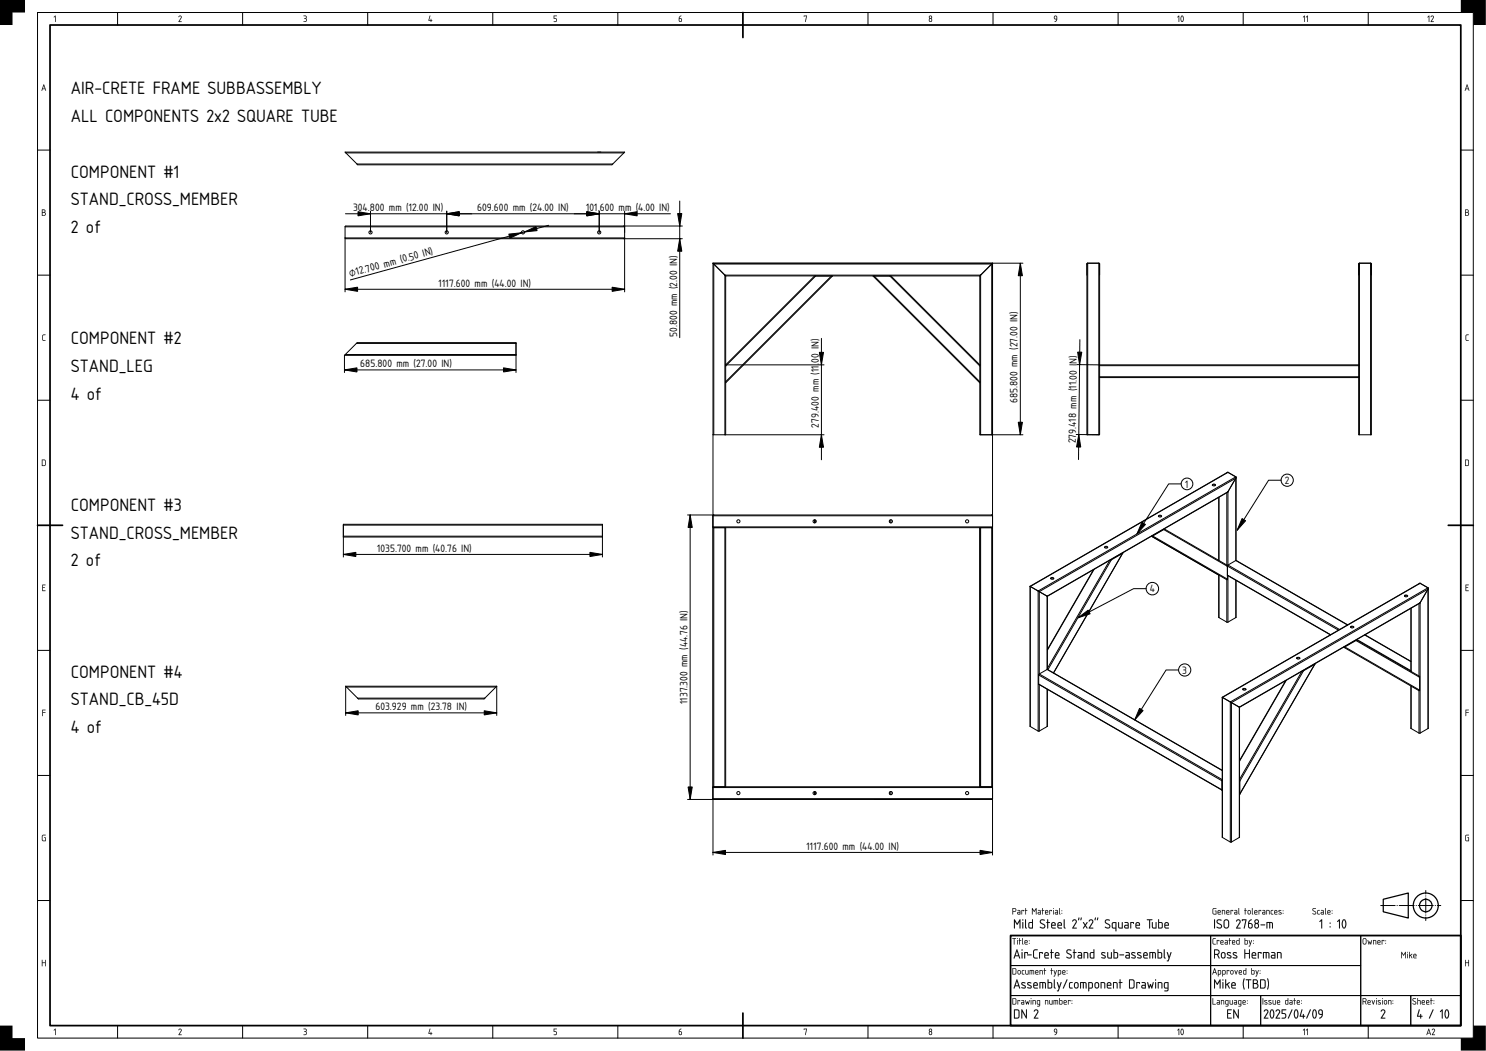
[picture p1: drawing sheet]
<svg xmlns="http://www.w3.org/2000/svg" width="594mm" height="420mm" viewBox="0 0 594 420" stroke-linecap="round" stroke-linejoin="round" font-family="sans-serif">
<defs><g id="words">
<g font-size="6.7">
<text x="28.4" y="37.7">AIR-CRETE FRAME SUBBASSEMBLY</text>
<text x="28.4" y="48.8">ALL COMPONENTS 2x2 SQUARE TUBE</text>
<text x="28.4" y="71">COMPONENT #1</text>
<text x="28.4" y="82.1">STAND_CROSS_MEMBER</text>
<text x="28.4" y="93.2">2 of</text>
<text x="28.4" y="137.6">COMPONENT #2</text>
<text x="28.4" y="148.7">STAND_LEG</text>
<text x="28.4" y="159.8">4 of</text>
<text x="28.4" y="204.2">COMPONENT #3</text>
<text x="28.4" y="215.3">STAND_CROSS_MEMBER</text>
<text x="28.4" y="226.4">2 of</text>
<text x="28.4" y="270.8">COMPONENT #4</text>
<text x="28.4" y="281.9">STAND_CB_45D</text>
<text x="28.4" y="293">4 of</text>
</g>
<g font-size="4">
<text x="141.2" y="84.4">304.800 mm (12.00 IN)</text>
<text x="190.8" y="84.4">609.600 mm (24.00 IN)</text>
<text x="234.3" y="84.4">101.600 mm (4.00 IN)</text>
<text x="140" y="110.8" transform="rotate(-15 140 110.8)">⌀12.700 mm (0.50 IN)</text>
<text x="175.3" y="114.6">1117.600 mm (44.00 IN)</text>
<text x="270.7" y="134.8" transform="rotate(-90 270.7 134.8)">50.800 mm (2.00 IN)</text>
<text x="144" y="146.8">685.800 mm (27.00 IN)</text>
<text x="327.3" y="145.2" transform="rotate(-90 327.3 145.2)">00 IN)</text>
<text x="406.8" y="161.3" transform="rotate(-90 406.8 161.3)">685.800 mm (27.00 IN)</text>
<text x="327.3" y="170.9" transform="rotate(-90 327.3 170.9)">279.400 mm (11.</text>
<text x="430.2" y="177.3" transform="rotate(-89 430.2 177.3)">279.418 mm (11.00 IN)</text>
<text x="473.8" y="195">1</text>
<text x="513.7" y="193.5">2</text>
<text x="150.7" y="220.6">1035.700 mm (40.76 IN)</text>
<text x="459.6" y="236.9">4</text>
<text x="472.7" y="269.4">3</text>
<text x="274.8" y="281.5" transform="rotate(-90 274.8 281.5)">1137.300 mm (44.76 IN)</text>
<text x="150.1" y="283.9">603.929 mm (23.78 IN)</text>
<text x="322.4" y="339.7">1117.600 mm (44.00 IN)</text>
</g>
</g></defs>
<path d="M20 10h564v400h-564zM297 5v10M15 210h10M579 210h10M404 374h180v36h-180zM297 405v10" fill="none" stroke="#000" stroke-width=".7"/>
<g fill="none" stroke="#000" stroke-width=".4">
<path d="M15 5h574v410h-574zM47 5v5M97 5v5M147 5v5M197 5v5M247 5v5M347 5v5M397 5v5M447 5v5M497 5v5M547 5v5M15 60h5"/>
<path d="M584 60h5M15 110h5M584 110h5M340.9 139.5h.1M15 160h5M584 160h5M15 260h5M584 260h5M15 310h5M584 310h5M15 360h5M404 374h80v12h-80z"/>
<path d="M484 374h60v12h-60zM544 374h40v24h-40zM584 360h5M404 398h80v12h-80zM404 386h80v12h-80zM484 398h20v12h-20zM484 386h60v12h-60zM504 398h40v12h-40zM544 398h20v12h-20zM564 398h20v12h-20zM47 410v5M97 410v5"/>
<path d="M147 410v5M197 410v5M247 410v5M347 410v5M397 410v5M447 410v5M497 410v5M547 410v5"/>
</g>
<g fill="#000">
<path d="M0 0h10v5h-5v5h-5zM22 6.3l.3 .1-.2 2.4-.1-2.2-.5 .3zM71.5 6.5a.64 .64 0 0 1 .9-.2 .64 .64 0 0 1 .1 .9l-.8 1.4 .9 .2h-1.2l.9-1.7a.44 .44 0 0 0-.2-.6 .44 .44 0 0 0-.6 .4zM121.4 6.2h.2a.83 .83 0 0 1 .9 .3 .83 .83 0 0 1 0 1 .78 .78 0 0 1 0 1.1 .78 .78 0 0 1-1.1 0 .66 .66 0 0 0 1-.5 .66 .66 0 0 0-.8-.7v-.1a.47 .47 0 0 0 .7-.2 .47 .47 0 0 0-.2-.6zM171.8 6.2l.2 .2-.4 1.6h.6l.1-.5 .1 .5 .4 .2-.4 .1-.1 .5-.1-.5-.9-.1zM221.4 6.3h1.2l-1 .2v.8a.8 .8 0 0 1 1 .5 .8 .8 0 0 1-.6 1l-.6-.1 .6-.1a.54 .54 0 0 0 .4-.6 .54 .54 0 0 0-.5-.5h-.5zM321.4 6.2l1.2 .1-.6 2.5 .3-2.3h-.7l-.2 .2zM584 0h10v10h-5v-5h-5zM17.1 133.9l1-.2-.9 .5-.1 1.5 1.1 .6h-.9l-.4-.4zM586.1 133.9l1-.2-.9 .5-.1 1.5 1.1 .6h-.9l-.4-.4zM16.9 233.7h1.3l-1.1 .3v.8l.8 .1-.8 .1v1l1.1 .3h-1.3zM585.9 233.7h1.3l-1.1 .3v.8l.8 .1-.8 .1v1l1.1 .3h-1.3z"/>
<path d="M16.9 283.7l1.3 .1-1 .2v.7l1 .2-1 .1-.2 1.3zM585.9 283.7l1.3 .1-1 .2v.7l1 .2-1 .1-.2 1.3zM16.9 333.9l1.4-.2-1.1 .3-.2 .4 .2 1.6h.8v-1l-.3-.1 .6-.1v1.5h-1l-.5-.3zM585.9 333.9l1.4-.2-1.1 .3-.2 .4 .2 1.6h.8v-1l-.3-.1 .6-.1v1.5h-1l-.5-.3zM16.8 383.8l.2 1h1l.2-1v2.5l-.2-1.3h-1l-.2 1.3zM585.8 383.8l.2 1h1l.2-1v2.5l-.2-1.3h-1l-.2 1.3zM22 411.3l.3 .1-.2 2.4-.1-2.2-.5 .3zM71.5 411.5a.64 .64 0 0 1 .9-.2 .64 .64 0 0 1 .1 .9l-.8 1.4 .9 .2h-1.2l.9-1.7a.44 .44 0 0 0-.2-.6 .44 .44 0 0 0-.6 .4zM121.4 411.2h.2a.83 .83 0 0 1 .9 .3 .83 .83 0 0 1 0 1 .78 .78 0 0 1 0 1.1 .78 .78 0 0 1-1.1 0 .66 .66 0 0 0 1-.5 .66 .66 0 0 0-.8-.7v-.1a.47 .47 0 0 0 .7-.2 .47 .47 0 0 0-.2-.6zM171.8 411.2l.2 .2-.4 1.6h.6l.1-.5 .1 .5 .4 .2-.4 .1-.1 .5-.1-.5-.9-.1zM221.4 411.3h1.2l-1 .2v.8a.8 .8 0 0 1 1 .5 .8 .8 0 0 1-.6 1l-.6-.1 .6-.1a.54 .54 0 0 0 .4-.6 .54 .54 0 0 0-.5-.5h-.5zM321.4 411.2l1.2 .1-.6 2.5 .3-2.3h-.7l-.2 .2z"/>
<path d="M552.3 403.8a.92 .92 0 0 1 1.2-.1 .92 .92 0 0 1 .2 1.2l-1.2 2h1.1l.2 .3h-1.7l1.2-2.4a.63 .63 0 0 0-.3-.9 .63 .63 0 0 0-.8 .5l-.2-.2zM0 410h5v5h5v5h-10zM584 415h5v-5h5v10h-10z"/>
<path d="M22 6.3l.3 .1-.2 2.4-.1-2.2-.5 .3zM22 6.3l-.5 .6 .5-.3 .1 2.2 .1-2.4z"/>
<path d="M71.5 6.4l.7-.2 .4 .4-.9 2 1 .1-1.3 .1 .9-1.7a.43 .43 0 0 0-.3-.6 .43 .43 0 0 0-.5 .4zM71.5 6.5l-.1 .3 .6-.4 .4 .5-1 1.9h1.2l-.9-.2 .8-1.4a.63 .63 0 0 0-.1-.8 .63 .63 0 0 0-.9 .1z"/>
<path d="M121.4 6.2l1.1 .2 .1 .4-.2 .6a.79 .79 0 0 1 .1 1.1 .79 .79 0 0 1-1.1 .1l.8-.2a.67 .67 0 0 0 .1-.7 .67 .67 0 0 0-.7-.3v-.1a.49 .49 0 0 0 .6-.1 .49 .49 0 0 0 .1-.6zM121.4 6.3l.9 .3v.5l-.7 .3 .7 .2a.74 .74 0 0 1-.1 .9 .74 .74 0 0 1-.9 .2 .81 .81 0 0 0 1.2-.2 .81 .81 0 0 0-.2-1.1 .73 .73 0 0 0 .1-1 .73 .73 0 0 0-1-.1z"/>
<path d="M171.8 6.2l.3 .2-.5 1.6h.6l.1-.5 .1 .5 .4 .2-.4 .1-.1 .5-.1-.5-.9-.1zM171.8 6.2l-.5 2 .9 .1 .1 .5 .1-.5 .4-.1-.4-.2v-.4l-.2 .4h-.7z"/>
<path d="M221.4 6.2l1.3 .1-1.1 .2v.8a.83 .83 0 0 1 1 .3 .83 .83 0 0 1-.1 1l-1.2 .1 .7-.2a.52 .52 0 0 0 .4-.5 .52 .52 0 0 0-.5-.5h-.5zM221.4 6.3v1.2l.9 .1 .1 .6-.2 .3-.8 .2 .6 .1a.79 .79 0 0 0 .6-1 .79 .79 0 0 0-1-.5v-.9l1-.1z"/>
<path d="M271.7 6.6l.7-.3-.8 1a.75 .75 0 0 1 1.1 .2 .75 .75 0 0 1-.3 1 .75 .75 0 0 1-1-.3zM271.6 7.5v.7a.4 .4 0 0 0 .4 .4 .4 .4 0 0 0 .4-.4l-.1-.6z"/>
<path d="M271.7 6.6l.7-.4-.8 1 .8 .1 .2 .4v.7l-.4 .4-.8-.4zM271.7 6.6l-.3 1.6a.74 .74 0 0 0 1 .3 .74 .74 0 0 0 .3-1 .74 .74 0 0 0-1.1-.2l.7-1zM271.6 7.5l.2 1 .5-.1v-.8zM271.6 7.5l.7 .1a.52 .52 0 0 1 .1 .7 .52 .52 0 0 1-.7 .2z"/>
<path d="M321.4 6.2l1.2 .1-.6 2.5 .3-2.3h-.7l-.2 .2zM321.4 6.3v.4l.2-.2h.8l-.4 2.3 .6-2.5z"/>
<path d="M371.5 8a.5 .5 0 0 0 1 0 .5 .5 0 0 0-1 0zM371.6 6.9a.4 .4 0 0 0 .8 0 .4 .4 0 0 0-.8 0zM371.6 6.4a.65 .65 0 0 1 .9 .1 .65 .65 0 0 1-.1 .9 .76 .76 0 0 1 .2 1.1 .76 .76 0 0 1-1.2 0 .76 .76 0 0 1 .2-1.1l-.3-.6z"/>
<path d="M371.5 8a.5 .5 0 0 0 1 0 .5 .5 0 0 0-1 0zM371.5 8a.51 .51 0 0 1 1 0 .51 .51 0 0 1-1 0zM371.6 6.9a.4 .4 0 0 0 .8 0 .4 .4 0 0 0-.8 0zM371.6 6.9a.41 .41 0 0 1 .8 0 .41 .41 0 0 1-.8 0zM371.6 6.3a.66 .66 0 0 1 .9 .1 .66 .66 0 0 1-.1 1l.2 1.1-.9 .2-.4-.5zM371.5 6.5l.1 .9a.75 .75 0 0 0-.2 1.1 .75 .75 0 0 0 1.2 0 .75 .75 0 0 0-.3-1.1l.2-.9-.5-.3z"/>
<path d="M421.5 6.5l.5-.3 .5 .2a1.52 1.52 0 0 1-.9 2.4l.8-1a.83 .83 0 0 1-1-.3 .83 .83 0 0 1 .1-1zM421.5 6.5v1l.9 .2-.8 1.1 .9-.7 .1-1.2a.63 .63 0 0 0-.4-.6 .63 .63 0 0 0-.7 .2zM421.7 6.6a.57 .57 0 0 0 0 .7 .57 .57 0 0 0 .7 .2l-.1-.9zM421.5 7a.48 .48 0 0 1 .9 0 .48 .48 0 0 1-.9 0z"/>
<path d="M421.5 6.5a.83 .83 0 0 1 1.1 0 .83 .83 0 0 1 0 1.1l-.3 .8-.7 .4 .8-1a.82 .82 0 0 1-1-.3 .82 .82 0 0 1 .1-1zM421.7 6.6a.55 .55 0 0 0-.1 .7 .55 .55 0 0 0 .8 .1l-.1-.8z"/>
<path d="M471.2 6.3l.3 .1-.2 2.4-.1-2.2-.5 .3zM471.2 6.3l-.5 .6 .5-.3 .1 2.2 .1-2.4zM472.5 6.5l-.3 1.1 .4 .9 .4-1.3zM472.5 6.5a1.25 1.25 0 0 1 0 2l-.3-1zM472.3 6.3l.7 .1 .2 1.4a.65 .65 0 0 1-.2 .8 .65 .65 0 0 1-.8 0l-.3-1.1zM472.3 6.3l-.3 1.2a.77 .77 0 0 0 0 .9 .77 .77 0 0 0 1 .2l.2-1.1a.88 .88 0 0 0-.9-1.2z"/>
<path d="M471.2 6.3l.2 .1-.1 2.4-.1-2.2-.5 .3zM472.5 6.5l-.3 1 .3 1a1.26 1.26 0 0 0 0-2zM472.3 6.3a1 1 0 0 1 .9 1.5 .64 .64 0 0 1-.2 .8 .64 .64 0 0 1-.8 0l-.3-1.1z"/>
<path d="M521.4 6.3l.3 .1-.2 2.4-.1-2.2-.5 .3zM521.4 6.3l-.5 .6 .5-.3 .1 2.2 .1-2.4zM522.6 6.3l.3 .1-.2 2.4-.1-2.2-.5 .3zM522.6 6.3l-.5 .6 .5-.3 .1 2.2 .1-2.4z"/>
<path d="M521.4 6.3l.3 .1-.2 2.4-.1-2.2-.5 .3zM522.6 6.3l.3 .1-.2 2.4-.1-2.2-.5 .3z"/>
<path d="M571.2 6.3l.3 .1-.2 2.4-.1-2.2-.5 .3zM571.2 6.3l-.5 .6 .5-.3 .1 2.2 .1-2.4zM572.1 6.4l.7-.2 .4 .4-.9 2 .9 .1-1.2 .1 .9-1.7a.43 .43 0 0 0-.3-.6 .43 .43 0 0 0-.5 .4zM572.1 6.5l-.1 .3 .6-.4 .4 .5-1 1.9h1.2l-.9-.2 .8-1.4a.63 .63 0 0 0-.1-.8 .63 .63 0 0 0-.9 .1z"/>
<path d="M571.2 6.3l.2 .1-.1 2.4-.1-2.2-.5 .3zM572.1 6.5a.64 .64 0 0 1 .9-.2 .64 .64 0 0 1 .1 .9l-.8 1.4 .9 .2h-1.2l.9-1.7a.44 .44 0 0 0-.2-.6 .44 .44 0 0 0-.6 .4z"/>
<path d="M17.4 33.7l.9 2.6-.3-.7h-1l-.2 .7-.2-.1zM17.5 33.8l-.9 2.4 .4-.6h1l.3 .7zM17.5 34.2l-.4 1.2h.8zM17.5 34.2l.4 1.2h-.8z"/>
<path d="M17.4 33.7l.9 2.6-.3-.7h-1l-.2 .7-.2-.1zM17.5 34.2l-.4 1.2h.8z"/>
<path d="M586.4 33.7l.9 2.6-.3-.7h-1l-.2 .7-.2-.1zM586.5 33.8l-.9 2.4 .4-.6h1l.3 .7zM586.5 34.2l-.4 1.2h.8zM586.5 34.2l.4 1.2h-.8z"/>
<path d="M586.4 33.7l.9 2.6-.3-.7h-1l-.2 .7-.2-.1zM586.5 34.2l-.4 1.2h.8z"/>
<path d="M16.8 83.8l.6-.1a.8 .8 0 0 1 .7 1.3 .77 .77 0 0 1 .2 .8 .77 .77 0 0 1-.7 .5h-.8zM17 85v1.1h.5a.52 .52 0 0 0 .6-.6 .52 .52 0 0 0-.6-.5zM17 84v.8h.5a.39 .39 0 0 0 .4-.4 .39 .39 0 0 0-.4-.4z"/>
<path d="M16.8 83.7h.6a.66 .66 0 0 1 .7 .4 .66 .66 0 0 1-.2 .8 .78 .78 0 0 1 .4 .8 .78 .78 0 0 1-.7 .6h-.8zM16.8 83.8v2.4l.8 .1a.76 .76 0 0 0 .7-.6 .76 .76 0 0 0-.4-.8l.2-.5-.2-.6zM17 85v1.1l.5-.1a.5 .5 0 0 0 .5-.5 .5 .5 0 0 0-.5-.5zM17 85l.9 .2a.53 .53 0 0 1 .1 .6 .53 .53 0 0 1-.5 .3h-.5zM17 84v.8l.5-.1a.37 .37 0 0 0 .4-.3 .37 .37 0 0 0-.4-.4zM17 84h.5a.41 .41 0 0 1 .4 .4 .41 .41 0 0 1-.4 .4h-.5z"/>
<path d="M585.8 83.8l.6-.1a.8 .8 0 0 1 .7 1.3 .77 .77 0 0 1 .2 .8 .77 .77 0 0 1-.7 .5h-.8zM586 85v1.1h.5a.52 .52 0 0 0 .6-.6 .52 .52 0 0 0-.6-.5zM586 84v.8h.5a.39 .39 0 0 0 .4-.4 .39 .39 0 0 0-.4-.4z"/>
<path d="M585.8 83.7h.6a.67 .67 0 0 1 .7 .4 .67 .67 0 0 1-.2 .8 .78 .78 0 0 1 .4 .8 .78 .78 0 0 1-.7 .6h-.8zM585.8 83.8v2.4l.8 .1a.76 .76 0 0 0 .7-.6 .76 .76 0 0 0-.4-.8l.2-.5-.2-.6zM586 85v1.1l.5-.1a.5 .5 0 0 0 .5-.5 .5 .5 0 0 0-.5-.5zM586 85l.9 .2a.53 .53 0 0 1 .1 .6 .53 .53 0 0 1-.5 .3h-.5zM586 84v.8l.5-.1a.37 .37 0 0 0 .4-.3 .37 .37 0 0 0-.4-.4zM586 84h.5a.41 .41 0 0 1 .4 .4 .41 .41 0 0 1-.4 .4h-.5z"/>
<path d="M17.1 133.9l1.1-.2v.2l-.9 .2-.1 1.6 1 .6h-.9l-.4-.3zM17.1 133.9l-.1 2 .3 .4h.8l-.7-.3-.3-.3 .1-1.5 .9-.4z"/>
<path d="M586.1 133.9l1.1-.2v.2l-.9 .2-.1 1.6 1 .6h-.9l-.4-.3zM586.1 133.9l-.1 2 .3 .4h.8l-.7-.3-.3-.3 .1-1.5 .9-.4z"/>
<path d="M17 184v2.1l.8-.1 .2-.4v-1.4zM16.8 183.8l1-.1 .5 .5-.1 1.7-.4 .4h-1z"/>
<path d="M17 184v2.1l.8-.1 .2-1.8zM17 183.9l1 .3v1.4l-.2 .4-.8 .1zM16.7 183.7h1.1l.5 .5v1.7l-.5 .4h-1.1zM16.8 183.8v2.5l1.1-.1 .4-.5-.1-1.7-.4-.2z"/>
<path d="M586 184v2.1l.8-.1 .2-.4v-1.4zM585.8 183.8l1-.1 .5 .5v1.7l-.5 .4h-1z"/>
<path d="M586 184v2.1l.8-.1 .2-1.8zM586 183.9l1 .3v1.4l-.2 .4-.8 .1zM585.7 183.7h1.1l.5 .5v1.7l-.5 .4h-1.1zM585.8 183.8v2.5l1.1-.1 .4-.5-.1-1.7-.4-.2z"/>
<path d="M16.9 233.7h1.3l-.2 .3h-.9v.8l.8 .1-.8 .1v1h1l.1 .3h-1.3zM16.9 233.8v2.4h1.2l-1-.1v-1.1l.8-.1-.8-.1v-.9l1-.1z"/>
<path d="M585.9 233.7h1.3l-.2 .3h-.9v.8l.8 .1-.8 .1v1h1l.1 .3h-1.3zM585.9 233.8v2.4h1.2l-1-.1v-1.1l.8-.1-.8-.1v-.9l1-.1z"/>
<path d="M16.9 283.7l1.3 .1-1 .2v.7l1 .2-1 .1-.2 1.3zM16.9 283.8l.1 2.5 .1-1.3 1.1-.1-1.1-.1v-.9l1.1-.1z"/>
<path d="M585.9 283.7l1.3 .1-1 .2v.7l1 .2-1 .1-.2 1.3zM585.9 283.8l.1 2.5 .1-1.3 1.1-.1-1.1-.1v-.9l1.1-.1z"/>
<path d="M16.9 333.9l1.4-.2-.2 .3h-.9l-.2 .4 .2 1.6h.8v-1l-.4-.1 .7-.1v1.5h-1.1l-.4-.3zM16.9 333.9l-.1 2.1 .5 .3 .9-.1v-1.4l-.5 .1 .4 .1v1.1l-.9-.1-.2-1.6 .2-.4 1-.2z"/>
<path d="M585.9 333.9l1.4-.2-.2 .3h-.9l-.2 .4 .2 1.6h.8v-1l-.4-.1 .7-.1v1.5h-1.1l-.4-.3zM585.9 333.9l-.1 2.1 .5 .3 .9-.1v-1.4l-.5 .1 .4 .1v1.1l-.9-.1-.2-1.6 .2-.4 1-.2z"/>
<path d="M404.7 375l1.5 .1-.6 .2-.2 2.3-.1-2.3zM404.7 375.1l.6 .1 .1 2.4 .1-2.4 .7-.1zM406.7 375.8l.2 .1-.1 1.7zM406.7 375.8l.1 1.8zM406.6 375.2a.2 .2 0 0 1 .4 0 .2 .2 0 0 1-.4 0zM406.7 375.1l.2 .2zM407.5 375l.3 .2v.6l.5 .1-.5 .1-.2 1.6-.1-1.6-.3-.1 .3-.1zM407.6 375.1l-.1 .7-.2 .1 .2 .1 .1 1.6 .1-1.6 .6-.1-.6-.1zM408.7 375l.2 .2 .1 2.4a1.29 1.29 0 0 1-.4-1.7zM408.7 375.1v2.1l.3 .4zM409.9 376.2l-.1 .4h.8l-.2-.5zM409.9 376.2l.5-.1 .2 .5h-.8zM409.8 375.9a.66 .66 0 0 1 .9 0 .66 .66 0 0 1 0 .9h-.9l.1 .5 1 .2-.8 .1a1.08 1.08 0 0 1-.3-1.7zM409.8 376l-.1 1.4 1.1 .2-.9-.3-.1-.3v-.2h1l-.1-.8zM411.4 377l.2 .3zM411.4 377l.2 .3zM411.4 375.9l.2 .3zM411.4 376l.2 .2z"/>
<path d="M404.7 375l1.5 .1-.6 .2-.2 2.3-.1-2.3zM406.7 375.8l.2 .1-.1 1.7zM406.6 375.2a.2 .2 0 0 1 .4 0 .2 .2 0 0 1-.4 0zM407.6 375l.2 .8 .5 .1-.5 .1-.2 1.6-.1-1.6-.2-.1 .2-.1zM408.7 375.1l.2 .1 .1 2.4a1.28 1.28 0 0 1-.4-1.7zM409.9 376.2l-.1 .4h.8l-.2-.5zM409.8 375.9a.64 .64 0 0 1 .8 .1 .64 .64 0 0 1 .1 .8h-.9l.1 .5 .9 .2-.7 .1a1.06 1.06 0 0 1-.3-1.7zM411.4 377l.2 .3zM411.4 376l.2 .2z"/>
<path d="M405 363.3v1h.6a.52 .52 0 0 0 .5-.5 .52 .52 0 0 0-.6-.5zM404.8 363.1l.8-.1a.77 .77 0 0 1 .7 .8 .77 .77 0 0 1-.7 .8h-.6l-.2 1zM407 364.9l.1 .4h.6v-.5zM406.8 363.8h.8l.3 .5v1.3h-.8a.52 .52 0 0 1-.5-.5 .52 .52 0 0 1 .5-.5h.6l-.1-.4zM408.4 363.8l1 .1-.1 .4-.7-.3-.1 1.6zM410 363l.2 .8 .5 .1-.5 .1-.1 1.6-.2-1.6-.2-.1 .2-.1zM412.6 363.1l.9 1.1 .8-1.1v2.5l-.2-.2v-1.8l-.6 1-.7-1v1.8l-.2 .2zM415.1 364.9l.1 .4h.7v-.5zM415 363.8h.8l.3 .5v1.3h-.8a.52 .52 0 0 1-.5-.5 .52 .52 0 0 1 .5-.5h.6l-.1-.4zM416.7 363l.2 .8 .6 .1-.6 .1-.1 1.6-.1-1.6-.3-.1 .3-.1zM418.1 364.2l-.1 .4h.8l-.2-.5zM418 363.9a.64 .64 0 0 1 .9 .1 .64 .64 0 0 1 0 .8h-.9l.1 .5 1 .2-.8 .1a1.06 1.06 0 0 1-.3-1.7zM419.6 363.8l1 .1-.2 .4-.6-.3-.2 1.6zM421 363.8l.2 .1-.1 1.7zM421 363.2a.17 .17 0 0 1 .3 0 .17 .17 0 0 1-.3 0zM422 364.9l.1 .4h.6v-.5zM421.8 363.8h.9l.3 .5-.1 1.3h-.7a.52 .52 0 0 1-.5-.5 .52 .52 0 0 1 .5-.5h.5v-.4zM423.5 363.1l.2 .1 .1 2.4a1.28 1.28 0 0 1-.4-1.7zM424.4 365l.2 .3zM424.4 364l.2 .2z"/>
<path d="M405 363.3v1h.6a.51 .51 0 0 0 .4-.5 .51 .51 0 0 0-.5-.5zM405 363.2h.5a.54 .54 0 0 1 .6 .6 .54 .54 0 0 1-.5 .5h-.6zM404.8 363l1.3 .3a.8 .8 0 0 1 .2 .8 .8 .8 0 0 1-.7 .5h-.6v.8l-.2 .2zM404.8 363.1v2.4l.2-1 1.2-.3a.75 .75 0 0 0-.6-1.2zM407 364.9l.1 .4h.6v-.5zM406.9 364.9l.8-.1v.6l-.7-.1zM406.8 363.8h.8l.3 .5v1.3h-.8a.54 .54 0 0 1-.5-.5 .54 .54 0 0 1 .5-.6l.6 .1-.1-.4zM406.8 363.8l.9 .4v.4h-.6a.5 .5 0 0 0-.5 .5 .5 .5 0 0 0 .5 .5l.8-.1v-1.2l-.3-.5zM408.4 363.8l1 .1-.1 .4-.2-.3h-.5l-.1 1.6zM408.4 363.8l.1 1.8 .1-1.6h.6l.1 .3 .1-.4zM410 363l.2 .2v.6l.5 .1-.5 .1-.1 1.6-.2-1.6-.2-.1 .2-.1zM410 363.1v.7l-.3 .1 .3 .1 .1 1.6 .1-1.6 .5-.1-.5-.1zM412.6 363l.9 1.2 .9-1.2v2.6l-.3-.2v-1.8l-.6 1-.7-1v1.8l-.2 .2zM412.6 363.1v2.4l.2-2 .7 1.1 .6-1.1 .2 2v-2.4l-.8 1.1zM415.2 364.9v.4h.7v-.5zM415.1 364.9l.8-.1v.6l-.8-.1zM415 363.8h.8l.3 .5v1.3h-.8a.54 .54 0 0 1-.5-.5 .54 .54 0 0 1 .5-.6l.6 .1-.1-.4zM415 363.8l.9 .4v.4h-.6a.5 .5 0 0 0-.5 .5 .5 .5 0 0 0 .5 .5l.8-.1v-1.2l-.3-.5zM416.7 363l.3 .2-.1 .6 .6 .1-.6 .1-.1 1.6-.1-1.6-.3-.1 .3-.1zM416.7 363.1v.7l-.2 .1 .2 .1 .1 1.6 .1-1.6 .5-.1-.5-.1zM418.1 364.2l-.1 .4h.8l-.2-.5zM418.1 364.2l.5-.1 .2 .5h-.8zM418 363.9a.66 .66 0 0 1 .9 0 .66 .66 0 0 1 0 .9h-.9l.2 .5 .9 .2-.8 .1a1.08 1.08 0 0 1-.3-1.7zM418 364l-.1 1.4 1.1 .2-.9-.3-.1-.3v-.2h1l-.1-.8zM419.6 363.8l1 .1-.2 .4-.1-.3h-.5l-.2 1.6zM419.6 363.8v1.8l.2-1.6h.5l.1 .3 .1-.4zM421 363.8l.3 .1-.2 1.7zM421 363.8l.1 1.8zM421 363.2a.18 .18 0 0 1 .3 0 .18 .18 0 0 1-.3 0zM421 363.1l.2 .2zM422 364.9l.1 .4h.6v-.5zM422 364.9l.7-.1v.6l-.7-.1zM421.8 363.8h.9l.3 .5-.1 1.3h-.7a.54 .54 0 0 1-.5-.5 .54 .54 0 0 1 .5-.6l.5 .1v-.4zM421.9 363.8l.8 .4v.4h-.5a.5 .5 0 0 0-.5 .5 .5 .5 0 0 0 .5 .5l.7-.1 .1-1.2-.3-.5zM423.5 363l.2 .2 .1 2.4a1.29 1.29 0 0 1-.4-1.7zM423.5 363.1v2.1l.3 .4zM424.4 365l.2 .3zM424.4 365l.2 .3zM424.4 363.9l.2 .3zM424.4 364l.2 .2z"/>
<path d="M406.4 379.5l.3 .1 1.1 3.3-.1 .3-.5-.9h-1.3l-.4 .9-.3-.2zM406.5 379.6l-1.2 3.4 .3 .1 .2-.9h1.4l.5 1 .1-.3zM406.5 380.3l-.5 1.6h1.1zM406.5 380.2l.6 1.7h-1.2zM408.4 380.6l.4 .2-.2 2.4zM408.5 380.7l.1 2.5 .2-2.4zM408.4 379.8a.26 .26 0 0 1 .5 0 .26 .26 0 0 1-.5 0zM408.5 379.6v.4h.2zM409.5 380.6l1.5 .2-.2 .6-.2-.4h-.8l-.2 2.2zM409.5 380.7l.1 2.5 .2-2.3h.8l.2 .4 .1-.5zM410.6 381.6l1.9 .1-1.7 .2zM410.7 381.6l.1 .3 1.6-.2zM413.3 379.7l1.5-.2v.3l-1.3 .2-.1 2.3 .1 .4 1.3 .2v.3h-1.2l-.5-.5-.1-2.3zM413.3 379.8l-.3 .6 .1 2.3 .5 .4h1.2l-.1-.2-1-.1-.4-.5 .1-2.1 .4-.3 1-.1v-.2zM415.5 380.6l1.4 .2-.2 .6-.2-.4h-.7l-.2 2.2zM415.5 380.7l.1 2.5 .2-2.3h.8l.1 .4 .2-.5zM418 381.2l-.2 .5h1.1a.55 .55 0 0 0-.2-.6 .55 .55 0 0 0-.7 .1zM417.9 381.2l.8-.2 .3 .8h-1.2zM417.8 380.8a.93 .93 0 0 1 1.2 0 .93 .93 0 0 1 .1 1.3h-1.3l.2 .7 1.3 .2-1.1 .2a1.49 1.49 0 0 1-.4-2.4zM417.8 380.9l-.3 .6 .2 1.5 1.5 .1v-.2l-1.2-.1-.2-.4v-.4h1.4l-.1-1.1-.7-.3zM420.2 379.5l.3 .2v.9l.8 .2-.8 .2-.2 2.2-.1-2.2-.4-.2 .4-.2zM420.2 379.6v1.1l-.4 .1 .4 .1 .1 2.3 .2-2.3 .7-.1-.7-.1v-1zM422.2 381.2l-.1 .5h1.1a.55 .55 0 0 0-.3-.6 .55 .55 0 0 0-.7 .1zM422.2 381.2l.8-.2 .2 .8h-1.1zM422 380.8a.93 .93 0 0 1 1.3 0 .93 .93 0 0 1 .1 1.3h-1.3l.2 .7 1.3 .2-1.2 .2a1.49 1.49 0 0 1-.4-2.4zM422.1 380.9l-.4 .6 .2 1.5 1.6 .1v-.2l-1.3-.1-.1-.4v-.4h1.4l-.2-1.1-.6-.3zM426.5 379.8l.7-.3 1.1 .2v.3h-.4a.66 .66 0 0 0-1-.1 .66 .66 0 0 0 .1 1.1l.9 .4a.93 .93 0 0 1 .3 1.6 1.25 1.25 0 0 1-1.9-.5l1.4 .3 .4-.5-1.7-1.4zM426.6 379.8a.91 .91 0 0 0 .2 1.5l1 .4a.64 .64 0 0 1 .2 1 .64 .64 0 0 1-.9 .1l-.6-.3-.1 .3a1.05 1.05 0 0 0 1.7 .3 1.05 1.05 0 0 0-.2-1.7l-1.1-.6-.1-.6 .3-.3 1.3 .1a1.09 1.09 0 0 0-1.7-.2zM429.3 379.5l.3 .2v.9l.8 .2-.8 .2-.2 2.2-.1-2.2-.4-.2 .4-.2zM429.3 379.6v1.1l-.4 .1 .4 .1 .1 2.3 .2-2.3 .7-.1-.7-.1v-1zM431.2 382.2l.2 .6h.8v-.7zM431.2 382.2l1-.2v.9l-1-.2zM431 380.6h1.1l.5 .6v1.9l-1.1 .1a.77 .77 0 0 1-.8-.7 .77 .77 0 0 1 .8-.8h.7v-.5l-1.2-.3zM431 380.7v.2l1.2 .3v.5h-.7a.72 .72 0 0 0-.7 .8 .72 .72 0 0 0 .7 .7l1.1-.1-.1-1.9-.4-.5zM433.2 380.6h1.3l.5 .4v2.1l-.3-.2-.1-1.8-1-.1v2l-.4 .1zM433.3 380.7v2.4l.2-.1v-2.1l1.1 .2 .2 2 .2-.2a2.24 2.24 0 0 0-.3-2.2zM436.2 381l-.1 .2a.99 .99 0 0 0 .7 1.6h.3v-1.8zM436.2 381l1-.1v2h-.7a1.11 1.11 0 0 1-.3-1.9zM435.8 380.9l1.3-.3v-.9l.4-.2-.1 3.7h-1.2l-.4-.3zM435.9 380.9l-.1 1.9 .4 .4 1.2-.1v-3.5l-.2 .1v.9zM440.4 380.8l1.1-.1 .4 .3-.2 .2a.55 .55 0 0 0-.6-.3 .55 .55 0 0 0-.4 .5l1 .5a.68 .68 0 0 1 .4 .9 .68 .68 0 0 1-.9 .4l-1-.4 .2-.2 1.1 .2 .2-.3-1.3-.8zM440.4 380.8v.9l1.4 .8-.3 .3-1.1-.1-.1 .2 1.5 .2 .3-.6-.2-.4-1.3-.7a.53 .53 0 0 1 .4-.5 .53 .53 0 0 1 .6 .2l.2-.3zM442.7 380.7l.3 .1 .1 1.8 1 .2v-2l.4-.1v2.5h-1.3l-.5-.4zM442.7 380.7v.8a1.15 1.15 0 0 0 .7 1.7l1-.1 .1-2.3h-.3v2.1h-.8l-.4-.3v-1.8zM445.5 381v1.8h.7a1.21 1.21 0 0 0 0-1.8zM445.5 380.9h.7a1.28 1.28 0 0 1 0 2h-.7zM445.2 379.5l.3 .2v.9h1l.5 .4v1.7l-.4 .4-1.5-.1zM445.2 379.6v3.4l1.4 .1 .4-.4-.1-1.6-.4-.4-1-.1v-.9zM447.6 381.6l1.8 .1-1.7 .2zM447.6 381.6l.1 .3 1.7-.2zM450.3 382.2l.2 .6h.8v-.7zM450.3 382.2l1-.2v.9l-1-.2zM450.1 380.6h1.1l.5 .6v1.9l-1.1 .1a.77 .77 0 0 1-.8-.7 .77 .77 0 0 1 .8-.8h.7v-.5l-1.2-.3zM450.1 380.7v.2l1.2 .3v.5h-.7a.72 .72 0 0 0-.7 .8 .72 .72 0 0 0 .7 .7l1.1-.1-.1-1.9-.4-.5zM452.4 380.8l1.1-.1 .4 .3-.2 .2a.55 .55 0 0 0-.6-.3 .55 .55 0 0 0-.4 .5l1 .5a.68 .68 0 0 1 .4 .9 .68 .68 0 0 1-.9 .4l-1-.4 .2-.2 1.1 .2 .2-.3-1.3-.8zM452.4 380.8v.9l1.4 .8-.3 .3-1.1-.1-.1 .2 1.5 .2a.61 .61 0 0 0 .3-.6 .61 .61 0 0 0-.4-.5l-1.1-.6a.53 .53 0 0 1 .4-.5 .53 .53 0 0 1 .6 .2l.2-.3zM454.7 380.8l1.2-.1 .4 .3-.3 .2a.55 .55 0 0 0-.6-.3 .55 .55 0 0 0-.4 .5l1 .5a.68 .68 0 0 1 .4 .9 .68 .68 0 0 1-.9 .4l-.9-.4 .2-.2 1 .2 .3-.3-1.3-.8zM454.8 380.8v.9l1.3 .8-.2 .3-1.1-.1-.1 .2 1.4 .2a.61 .61 0 0 0 .3-.6 .61 .61 0 0 0-.4-.5l-1-.6a.53 .53 0 0 1 .3-.5 .53 .53 0 0 1 .6 .2l.2-.3zM457.5 381.2l-.1 .5h1.1a.55 .55 0 0 0-.3-.6 .55 .55 0 0 0-.7 .1zM457.5 381.2l.8-.2 .2 .8h-1.1zM457.3 380.8a.94 .94 0 0 1 1.3 0 .94 .94 0 0 1 .1 1.3h-1.3l.2 .7 1.3 .2-1.2 .2a1.49 1.49 0 0 1-.4-2.4zM457.4 380.9l-.4 .6 .2 1.5 1.6 .1v-.2l-1.3-.1-.1-.4v-.4h1.4l-.2-1.1-.6-.3zM459.6 380.6l2.3 .2 .2 .5v1.9l-.4-.2-.1-1.9-.6-.1-.2 2.2-.2-.2v-2h-.7v2l-.4 .2zM459.6 380.7v2.4l.2-.1v-2.1h.8l.2 2.3 .2-2.3 .6 .2 .2 2 .3-.1a2.13 2.13 0 0 0-.4-2.3zM463.1 381v1.8h.7a1.21 1.21 0 0 0 0-1.8zM463.1 380.9h.7a1.28 1.28 0 0 1 0 2h-.7zM462.8 379.5l.3 .2v.9h1l.5 .4v1.7l-.4 .4-1.5-.1zM462.8 379.6v3.4l1.4 .1 .4-.4-.1-1.6-.4-.4-1-.1v-.9zM465.3 379.5l.4 .2v2.9l.3 .3a.47 .47 0 0 1-.8 .1 .47 .47 0 0 1 0-.7zM465.3 379.6v3l.5 .6-.2-3.5zM466.5 380.7l.4 .1 .5 1.7 .6-1.7h.4l-1.4 3.5-.5-.2 .4-.1 .3-.9zM466.6 380.7l.6 2.4-.3 .9-.4 .1 .5 .2 1.3-3.5h-.3l-.6 1.8-.6-1.8z"/>
<path d="M406.4 379.5l.3 .1 1.1 3.3-.1 .3-.5-.9h-1.3l-.4 .9-.3-.2zM406.5 380.3l-.5 1.6h1.1zM408.5 380.7l.3 .1-.2 2.4zM408.4 379.8a.25 .25 0 0 1 .5 0 .25 .25 0 0 1-.5 0zM409.5 380.7l1.4 .1-.1 .5-.2-.3h-.8l-.2 2.2zM410.6 381.6l1.8 .1-1.6 .2zM413.3 379.8l1.5-.3v.3l-1 .1-.4 .3v2.1l.3 .5h1l.1 .4h-1.2l-.5-.5-.1-2.3zM415.5 380.7l1.4 .1-.2 .5-.2-.3h-.7l-.2 2.2zM418 381.2l-.2 .5h1.2a.58 .58 0 0 0-.3-.7 .58 .58 0 0 0-.7 .2zM417.8 380.8a.92 .92 0 0 1 1.2 .1 .92 .92 0 0 1 .1 1.2h-1.3l.2 .7 1.3 .2-1.1 .2a1.46 1.46 0 0 1-.4-2.4zM420.2 379.6l.3 .1v.9l.8 .2-.8 .2-.2 2.2-.1-2.2-.4-.2 .4-.2zM422.2 381.2l-.1 .5h1.1a.58 .58 0 0 0-.3-.7 .58 .58 0 0 0-.7 .2zM422 380.8a.92 .92 0 0 1 1.3 .1 .92 .92 0 0 1 .1 1.2h-1.3l.1 .7 1.4 .2-1.2 .2a1.46 1.46 0 0 1-.4-2.4zM426.6 379.8a1.18 1.18 0 0 1 1.7 .2h-.4a.67 .67 0 0 0-1-.1 .67 .67 0 0 0 .1 1.1l.9 .4a1.07 1.07 0 0 1 .2 1.7 1.07 1.07 0 0 1-1.7-.2l.2-.4a.78 .78 0 0 0 1 .4 .78 .78 0 0 0 .4-1l-1.6-1zM429.3 379.6l.3 .1v.9l.8 .2-.8 .2-.2 2.2-.1-2.2-.4-.2 .4-.2zM431.2 382.2l.1 .6h.9v-.7zM431 380.7l1.1-.1 .5 .6v1.9l-1.1 .1a.74 .74 0 0 1-.8-.7 .74 .74 0 0 1 .8-.8h.7v-.5l-1.2-.3zM433.3 380.7l.1-.1a1.16 1.16 0 0 1 1.7 .7l-.2 1.9-.2-2-1.1-.2-.2 2.2zM436.2 381a1.05 1.05 0 0 0-.2 1.3 1.05 1.05 0 0 0 1.1 .5v-1.8zM435.8 380.9l1.3-.3v-.9l.4-.1-.1 3.5-1.2 .1-.4-.4zM440.4 380.8l.2-.1a.69 .69 0 0 1 .7-.2 .69 .69 0 0 1 .4 .6 .56 .56 0 0 0-.6-.2 .56 .56 0 0 0-.5 .5l1.1 .5a.83 .83 0 0 1-.2 1.4 .83 .83 0 0 1-1.2-.6h.2a.65 .65 0 0 0 .7 .2 .65 .65 0 0 0 .5-.5l-1.3-.7zM442.7 380.7l.3 .1v1.8l.4 .2h.7v-2h.4v2.4h-1.1a1.1 1.1 0 0 1-.7-1.7zM445.5 381v1.8h.7a1.22 1.22 0 0 0 0-1.8zM445.2 379.5l.3 .2v.9h1l.5 .5v1.6l-.4 .4-1.4-.1zM447.6 381.6l1.8 .1-1.7 .2zM450.3 382.2l.1 .6h.9v-.7zM450.1 380.7l1.1-.1 .5 .6v1.9l-1.1 .1a.74 .74 0 0 1-.8-.7 .74 .74 0 0 1 .8-.8h.7v-.5l-1.2-.3zM452.4 380.8l.2-.1a.69 .69 0 0 1 .7-.2 .69 .69 0 0 1 .4 .6 .56 .56 0 0 0-.6-.2 .56 .56 0 0 0-.5 .5l1.1 .5a.83 .83 0 0 1-.2 1.4 .83 .83 0 0 1-1.2-.6h.2a.65 .65 0 0 0 .7 .2 .65 .65 0 0 0 .5-.5l-1.3-.7zM454.8 380.8l.1-.1a.69 .69 0 0 1 .7-.2 .69 .69 0 0 1 .5 .6h-.1a.56 .56 0 0 0-.6-.2 .56 .56 0 0 0-.4 .5l1 .5a.83 .83 0 0 1-.2 1.4 .83 .83 0 0 1-1.2-.6h.3a.65 .65 0 0 0 .6 .2 .65 .65 0 0 0 .5-.5l-1.2-.7zM457.5 381.2l-.1 .5h1.1a.58 .58 0 0 0-.3-.7 .58 .58 0 0 0-.7 .2zM457.3 380.8a.92 .92 0 0 1 1.3 .1 .92 .92 0 0 1 .1 1.2h-1.3l.1 .7 1.4 .2-1.2 .2a1.46 1.46 0 0 1-.4-2.4zM459.6 380.6h1.7a1.08 1.08 0 0 1 .8 1.6l-.2 1-.2-2-.7-.2v2l-.3 .1-.1-2.1h-.7v2l-.3 .1zM463.1 381v1.8h.7a1.22 1.22 0 0 0 0-1.8zM462.8 379.5l.3 .2v.9h1l.5 .5v1.6l-.4 .4-1.4-.1zM465.3 379.6l.3 .1v2.9l.3 .3a.46 .46 0 0 1-.7 .1 .46 .46 0 0 1 .1-.7zM466.5 380.7l.4 .1 .5 1.7 .6-1.7h.3l-1.3 3.5-.5-.2 .4-.1 .3-.9z"/>
<path d="M405.4 367.5l.3 .1 .9 1.6 1-1.6 .3-.1v3.7l-.3-.2v-2.7l-.9 1.5-1-1.4 .1 2.6-.4 .2zM405.4 367.6v3.5l.3-.1v-2.7l1 1.4 .9-1.4v2.7l.3 .1v-3.5h-.3l-1 1.6-.9-1.6zM408.7 368.6l.4 .2-.2 2.4zM408.8 368.7l.1 2.5 .2-2.4zM408.7 367.8a.26 .26 0 0 1 .5 0 .26 .26 0 0 1-.5 0zM408.8 367.6v.4h.2zM409.8 367.5l.4 .2v2.9l.3 .3a.47 .47 0 0 1-.7 .1 .47 .47 0 0 1 0-.7zM409.9 367.6l-.1 3 .6 .6-.2-3.5zM411.7 369l-.2 .2a.99 .99 0 0 0 .7 1.6h.4v-1.8zM411.6 369l1-.1v2h-.6a1.11 1.11 0 0 1-.4-1.9zM411.3 368.9l1.3-.3v-.9l.3-.2v3.7h-1.2l-.5-.3zM411.3 368.9l-.1 1.9 .5 .4 1.2-.1v-3.5l-.3 .1v.9zM415.9 367.8l.7-.3 1.1 .2v.3h-.4a.66 .66 0 0 0-1-.1 .66 .66 0 0 0 .1 1.1l.9 .4a.93 .93 0 0 1 .3 1.6 1.25 1.25 0 0 1-1.9-.5l1.4 .3 .4-.5-1.7-1.4zM416 367.8a.91 .91 0 0 0 .2 1.5l1 .4a.64 .64 0 0 1 .2 1 .64 .64 0 0 1-.9 .1l-.6-.3-.1 .3a1.05 1.05 0 0 0 1.7 .3 1.05 1.05 0 0 0-.2-1.7l-1.1-.6-.1-.6 .3-.3 1.3 .1a1.09 1.09 0 0 0-1.7-.2zM418.7 367.5l.3 .2v.9l.8 .2-.8 .2-.2 2.2-.1-2.2-.4-.2 .4-.2zM418.7 367.6v1.1l-.4 .1 .4 .1 .1 2.3 .2-2.3 .7-.1-.7-.1v-1zM420.7 369.2l-.1 .5h1.1a.55 .55 0 0 0-.3-.6 .55 .55 0 0 0-.7 .1zM420.7 369.2l.8-.2 .2 .8h-1.1zM420.5 368.8a.93 .93 0 0 1 1.3 0 .93 .93 0 0 1 .1 1.3h-1.3l.2 .7 1.3 .2-1.2 .2a1.49 1.49 0 0 1-.4-2.4zM420.6 368.9l-.4 .6 .2 1.5 1.6 .1v-.2l-1.3-.1-.1-.4v-.4h1.4l-.2-1.1-.6-.3zM423.2 369.2l-.1 .5h1.1a.55 .55 0 0 0-.3-.6 .55 .55 0 0 0-.7 .1zM423.2 369.2l.8-.2 .2 .8h-1.1zM423 368.8a.93 .93 0 0 1 1.3 0 .93 .93 0 0 1 .1 1.3h-1.3l.2 .7 1.3 .2-1.2 .2a1.49 1.49 0 0 1-.4-2.4zM423.1 368.9l-.4 .6 .2 1.5 1.6 .1v-.2l-1.3-.1-.1-.4v-.4h1.4l-.2-1.1-.6-.3zM425.3 367.5l.4 .2v2.9l.3 .3a.47 .47 0 0 1-.8 .1 .47 .47 0 0 1 0-.7zM425.3 367.6v3l.5 .6-.2-3.5zM428.9 367.8l1-.3 .5 .5v.8l-1.3 2.1 1.4 .1-1.8 .2 1.3-2.4a.62 .62 0 0 0-.4-.9 .62 .62 0 0 0-.8 .5l-.2-.2zM428.9 367.8l-.2 .4 .3 .1a.56 .56 0 0 1 .4-.4 .56 .56 0 0 1 .6 .2l.1 .5-1.4 2.5h1.7l-.1-.2h-1.2l1.2-2a.89 .89 0 0 0-.2-1.2 .89 .89 0 0 0-1.2 .1zM432.1 366.8l.4 .1-.4 1-.2-.2zM432.2 366.9l-.1 1 .3-.8zM431.2 366.8l.4 .2-.4 .9-.2-.2zM431.3 366.9l-.1 1 .3-.9zM433 368.6l.3 .1 .6 .9 .8-1-.6 1.3 .7 1.3-.4-.1-.5-.9-.6 .9-.3 .1 .7-1.3zM433 368.7l.7 1.2-.7 1.2 .9-.9 .6 .9h.2v-.2a1.05 1.05 0 0 1-.7-1 1.05 1.05 0 0 1 .7-1l-.2-.2-.6 .9zM435.5 367.8l1-.3 .5 .5v.8l-1.3 2.1 1.4 .1-1.8 .2 1.3-2.4a.62 .62 0 0 0-.4-.9 .62 .62 0 0 0-.8 .5l-.2-.2zM435.5 367.8l-.2 .4 .3 .1a.56 .56 0 0 1 .4-.4 .56 .56 0 0 1 .6 .2l.1 .5-1.4 2.5h1.7l-.1-.2h-1.2l1.2-2a.89 .89 0 0 0-.2-1.2 .89 .89 0 0 0-1.2 .1zM438.7 366.8l.4 .1-.4 1-.2-.2zM438.8 366.9l-.1 1 .3-.8zM437.8 366.8l.4 .2-.4 .9-.2-.2zM437.9 366.9l-.1 1 .3-.9zM441.9 367.8l.7-.3 1.1 .2v.3h-.4a.66 .66 0 0 0-1-.1 .66 .66 0 0 0 .1 1.1l.9 .4a.93 .93 0 0 1 .3 1.6 1.25 1.25 0 0 1-1.9-.5l1.4 .3 .4-.5-1.7-1.4zM442 367.8a.91 .91 0 0 0 .2 1.5l1 .4a.64 .64 0 0 1 .2 1 .64 .64 0 0 1-.9 .1l-.6-.3-.1 .3a1.05 1.05 0 0 0 1.7 .3 1.05 1.05 0 0 0-.2-1.7l-1.1-.6-.1-.6 .3-.3 1.3 .1a1.09 1.09 0 0 0-1.7-.2zM444.9 369.1v1.6l1.1 .2v-1.9zM444.9 369.1l1.1-.1v1.9l-1.1-.2zM444.6 368.9l1.7-.2-.1 3.6-.2-1.1h-1l-.5-.4zM444.7 368.9l-.1 1.9 .4 .4h1v.9l.3 .1v-3.5zM447 368.7l.4 .1v1.8l1.1 .2v-2l.3-.1v2.5h-1.3l-.4-.4zM447.1 368.7l-.1 .8a1.15 1.15 0 0 0 .7 1.7l1.1-.1v-2.3h-.3v2.1h-.8l-.3-.3-.1-1.8zM449.9 370.2l.1 .6h.9v-.7zM449.8 370.2l1.1-.2v.9l-1-.2zM449.6 368.6h1.1l.5 .6v1.9l-1.1 .1a.77 .77 0 0 1-.7-.7 .77 .77 0 0 1 .7-.8h.8l-.1-.5-1.2-.3zM449.6 368.7v.2l1.3 .3v.5h-.8a.72 .72 0 0 0-.7 .8 .72 .72 0 0 0 .7 .7l1.1-.1v-1.9l-.5-.5zM451.9 368.6l1.5 .2-.2 .6-.2-.4h-.8l-.2 2.2zM451.9 368.7l.1 2.5 .2-2.3h.8l.2 .4 .1-.5zM454.4 369.2l-.1 .5h1.1a.55 .55 0 0 0-.3-.6 .55 .55 0 0 0-.7 .1zM454.4 369.2l.8-.2 .2 .8h-1.1zM454.2 368.8a.93 .93 0 0 1 1.3 0 .93 .93 0 0 1 .1 1.3h-1.3l.2 .7 1.3 .2-1.2 .2a1.49 1.49 0 0 1-.4-2.4zM454.3 368.9l-.4 .6 .2 1.5 1.6 .1v-.2l-1.3-.1-.1-.4v-.4h1.4l-.2-1.1-.6-.3zM458.5 367.5l2.2 .2-.9 .2-.2 3.3-.2-3.3-.9-.1zM458.6 367.6v.2h.8l.2 3.4 .1-3.4 1-.1zM460.5 368.7l.4 .1v1.8l1.1 .2v-2l.3-.1v2.5h-1.3l-.4-.4zM460.6 368.7l-.1 .8a1.15 1.15 0 0 0 .7 1.7l1.1-.1v-2.3h-.3v2.1h-.8l-.3-.3-.1-1.8zM463.4 369v1.8h.7a1.21 1.21 0 0 0 0-1.8zM463.3 368.9h.8a1.28 1.28 0 0 1 0 2h-.8zM463 367.5l.4 .2v.9h1l.4 .4v1.7l-.3 .4-1.5-.1zM463.1 367.6l-.1 3.4 1.5 .1 .3-.4v-1.6l-.4-.4-1.1-.1v-.9zM466 369.2l-.2 .5h1.1a.55 .55 0 0 0-.2-.6 .55 .55 0 0 0-.7 .1zM465.9 369.2l.8-.2 .3 .8h-1.2zM465.8 368.8a.93 .93 0 0 1 1.2 0 .93 .93 0 0 1 .1 1.3h-1.3l.2 .7 1.3 .2-1.1 .2a1.49 1.49 0 0 1-.4-2.4zM465.8 368.9l-.3 .6 .2 1.5 1.5 .1v-.2l-1.2-.1-.2-.4v-.4h1.4l-.1-1.1-.7-.3z"/>
<path d="M405.4 367.6h.3l.9 1.6 1-1.6h.3v3.5l-.3-.1v-2.7l-.9 1.4-1-1.4v2.7l-.3 .1zM408.8 368.7l.3 .1-.2 2.4zM408.7 367.8a.25 .25 0 0 1 .5 0 .25 .25 0 0 1-.5 0zM409.9 367.6l.3 .1v2.9l.3 .3a.46 .46 0 0 1-.7 .1 .46 .46 0 0 1 0-.7zM411.7 369a1.05 1.05 0 0 0-.3 1.3 1.05 1.05 0 0 0 1.2 .5v-1.8zM411.3 368.9l1.3-.3v-.9l.3-.1v3.5l-1.2 .1-.5-.4zM416 367.8a1.18 1.18 0 0 1 1.7 .2h-.4a.67 .67 0 0 0-1-.1 .67 .67 0 0 0 .1 1.1l.9 .4a1.07 1.07 0 0 1 .2 1.7 1.07 1.07 0 0 1-1.7-.2l.2-.4a.78 .78 0 0 0 1 .4 .78 .78 0 0 0 .4-1l-1.6-1zM418.7 367.6l.3 .1v.9l.8 .2-.8 .2-.2 2.2-.1-2.2-.4-.2 .4-.2zM420.7 369.2l-.1 .5h1.1a.58 .58 0 0 0-.3-.7 .58 .58 0 0 0-.7 .2zM420.5 368.8a.92 .92 0 0 1 1.3 .1 .92 .92 0 0 1 .1 1.2h-1.3l.1 .7 1.4 .2-1.2 .2a1.46 1.46 0 0 1-.4-2.4zM423.2 369.2l-.1 .5h1.1a.58 .58 0 0 0-.3-.7 .58 .58 0 0 0-.7 .2zM423 368.8a.92 .92 0 0 1 1.3 .1 .92 .92 0 0 1 .1 1.2h-1.3l.1 .7 1.4 .2-1.2 .2a1.46 1.46 0 0 1-.4-2.4zM425.3 367.6l.3 .1v2.9l.3 .3a.46 .46 0 0 1-.7 .1 .46 .46 0 0 1 .1-.7zM428.9 367.8a.92 .92 0 0 1 1.3-.1 .92 .92 0 0 1 .1 1.2l-1.2 2h1.2l.1 .3h-1.7l1.3-2.4a.63 .63 0 0 0-.3-.9 .63 .63 0 0 0-.9 .5l-.2-.2zM432.2 366.8l.3 .1-.4 1-.2-.2zM431.2 366.8l.3 .2-.3 .9zM433 368.7l.9 .9 .6-1 .2 .3a1.18 1.18 0 0 0-.6 1.1 1.18 1.18 0 0 0 .7 1l-.3 .2-.6-1-.7 1-.2-.3a1.18 1.18 0 0 0 .6-1.1 1.18 1.18 0 0 0-.7-1zM435.5 367.8a.92 .92 0 0 1 1.3-.1 .92 .92 0 0 1 .1 1.2l-1.2 2h1.2l.1 .3h-1.7l1.3-2.4a.63 .63 0 0 0-.3-.9 .63 .63 0 0 0-.9 .5l-.2-.2zM438.8 366.8l.3 .1-.4 1-.2-.2zM437.8 366.8l.3 .2-.3 .9zM442 367.8a1.18 1.18 0 0 1 1.7 .2h-.4a.67 .67 0 0 0-1-.1 .67 .67 0 0 0 .1 1.1l.9 .4a1.07 1.07 0 0 1 .2 1.7 1.07 1.07 0 0 1-1.7-.2l.2-.4a.78 .78 0 0 0 1 .4 .78 .78 0 0 0 .4-1l-1.6-1zM444.9 369.1v1.6l1.1 .2v-1.9zM444.7 368.9l1.6-.2-.1 3.6-.2-1.1h-1l-.5-.4zM447.1 368.7l.3 .1v1.8l.3 .2h.8v-2h.4l-.1 2.4h-1.1a1.1 1.1 0 0 1-.7-1.7zM449.9 370.2l.1 .6h.9v-.7zM449.6 368.7l1.1-.1 .5 .6v1.9l-1.1 .1a.74 .74 0 0 1-.7-.7 .74 .74 0 0 1 .7-.8h.8l-.1-.5-1.2-.3zM451.9 368.7l1.4 .1-.1 .5-.2-.3h-.8l-.2 2.2zM454.4 369.2l-.1 .5h1.1a.58 .58 0 0 0-.3-.7 .58 .58 0 0 0-.7 .2zM454.2 368.8a.92 .92 0 0 1 1.3 .1 .92 .92 0 0 1 .1 1.2h-1.3l.1 .7 1.4 .2-1.2 .2a1.46 1.46 0 0 1-.4-2.4zM458.5 367.5l2.2 .2-.9 .2-.2 3.3-.2-3.3-.9-.1zM460.6 368.7l.3 .1v1.8l.3 .2h.8v-2h.4l-.1 2.4h-1.1a1.1 1.1 0 0 1-.7-1.7zM463.4 369v1.8h.7a1.22 1.22 0 0 0 0-1.8zM463.1 367.5l.3 .2v.9h1l.4 .5v1.6l-.3 .4-1.5-.1zM466 369.2l-.2 .5h1.2a.58 .58 0 0 0-.3-.7 .58 .58 0 0 0-.7 .2zM465.8 368.8a.92 .92 0 0 1 1.2 .1 .92 .92 0 0 1 .1 1.2h-1.3l.2 .7 1.3 .2-1.1 .2a1.46 1.46 0 0 1-.4-2.4z"/>
<path d="M485 375.2l1-.2-1 .5v1.5l1 .6h-.8l-.4-.4zM486.5 375.8l1 .1-.1 .4-.7-.3-.1 1.6zM488.2 376.2l-.1 .4h.8l-.2-.5zM488.1 375.9a.64 .64 0 0 1 .9 .1 .64 .64 0 0 1 0 .8h-.9l.1 .5 1 .2-.8 .1a1.06 1.06 0 0 1-.3-1.7zM489.9 376.9l.1 .4h.6v-.5zM489.7 375.8h.9l.3 .5-.1 1.3h-.7a.52 .52 0 0 1-.5-.5 .52 .52 0 0 1 .5-.5h.5v-.4zM491.5 375l.2 .8 .5 .1-.5 .1-.1 1.6-.2-1.6-.2-.1 .2-.1zM492.9 376.2l-.1 .4h.8l-.2-.5zM492.8 375.9a.64 .64 0 0 1 .8 .1 .64 .64 0 0 1 .1 .8h-.9l.1 .5 .9 .2-.8 .1a1.06 1.06 0 0 1-.2-1.7zM494.7 376.1l-.2 .9a.41 .41 0 0 0 .4 .3 .41 .41 0 0 0 .4-.3v-1zM494.4 376l.9-.2 .2-.8v2.6h-.9l-.3-.3zM497.8 376v1.3h.7l.1-1.1zM497.6 375l.2 .8 1 .3v1l-.3 .5-.9-.1zM499.3 375.8l.6 1.3 .4-1.2h.2l-.9 2.5-.4-.1 .5-.8zM501 377l.2 .3zM501 376l.2 .2z"/>
<path d="M484.9 375.2l1.1-.2v.2l-.9 .2-.1 1.6 1 .6h-.8l-.4-.3zM485 375.2l-.2 2 .4 .4h.8l-.8-.3-.2-.3v-1.5l1-.4zM486.5 375.8l1 .1-.1 .4-.2-.3h-.5l-.1 1.6zM486.5 375.8l.1 1.8 .1-1.6h.5l.2 .3 .1-.4zM488.2 376.2l-.1 .4h.8l-.2-.5zM488.2 376.2l.5-.1 .2 .5h-.8zM488.1 375.9a.66 .66 0 0 1 .9 0 .66 .66 0 0 1 0 .9h-.9l.2 .5 .9 .2-.8 .1a1.08 1.08 0 0 1-.3-1.7zM488.1 376l-.1 1.4 1.1 .2-.9-.3-.1-.3v-.2h1l-.1-.8zM489.9 376.9l.1 .4h.6v-.5zM489.9 376.9l.7-.1v.6l-.7-.1zM489.7 375.8h.9l.3 .5-.1 1.3h-.7a.54 .54 0 0 1-.5-.5 .54 .54 0 0 1 .5-.6l.5 .1v-.4zM489.7 375.8l.9 .4v.4h-.5a.5 .5 0 0 0-.5 .5 .5 .5 0 0 0 .5 .5l.7-.1v-1.2l-.2-.5zM491.5 375l.2 .2v.6l.5 .1-.5 .1-.1 1.6-.2-1.6-.2-.1 .2-.1zM491.5 375.1v.7l-.3 .1 .3 .1 .1 1.6 .1-1.6 .5-.1-.5-.1zM492.9 376.2l-.1 .4h.8l-.3-.5zM492.9 376.2l.5-.1 .2 .5h-.8zM492.7 375.9a.66 .66 0 0 1 .9 0 .66 .66 0 0 1 .1 .9h-.9l.1 .5 .9 .2-.8 .1a1.08 1.08 0 0 1-.3-1.7zM492.8 376l-.1 1.4 1.1 .2-.9-.3-.1-.3v-.2h1l-.1-.8zM494.7 376.1l-.1 1.1 .7 .1v-1.3zM494.6 376.1l.7-.1v1.4h-.4a.78 .78 0 0 1-.3-1.3zM494.4 376l.9-.2v-.7l.2-.1v2.6l-1.1-.1zM494.4 376l-.1 1.3 .3 .2h.9v-2.4l-.2 .7zM497.8 376v1.3h.7l.1-1.1zM497.8 376l.8 .2-.1 1.1-.7 .1zM497.6 375l.2 .1v.7h.7l.3 .3v1.2l-.3 .3-1-.1zM497.6 375.1v2.4h.9l.3-.4v-1l-1-.3zM499.3 375.8l.6 1.3 .4-1.2h.2l-.9 2.5-.4-.1 .5-.8zM499.3 375.8l.4 1.7-.5 .8 .4 .1 .9-2.5h-.2l-.4 1.2zM500.9 377l.3 .3zM501 377l.1 .3zM500.9 375.9l.3 .3zM501 376l.1 .2z"/>
<path d="M485.4 367.6l.3 .1-.1 3.5zM486.6 367.8a1.18 1.18 0 0 1 1.7 .2h-.3a.67 .67 0 0 0-1-.1 .67 .67 0 0 0 .1 1.1l.9 .4a1.07 1.07 0 0 1 .1 1.7 1.07 1.07 0 0 1-1.6-.2l.1-.4a.78 .78 0 0 0 1 .4 .78 .78 0 0 0 .4-1l-1.5-1zM489.8 368.1l-.3 2.1a.75 .75 0 0 0 .8 .6 .75 .75 0 0 0 .7-.7v-1.5a.75 .75 0 0 0-.4-.7 .75 .75 0 0 0-.8 .2zM489.5 367.8a1.1 1.1 0 0 1 1.2-.2 1.1 1.1 0 0 1 .7 1v1.5a1.1 1.1 0 0 1-1.1 1.1 1.1 1.1 0 0 1-1.1-1v-1.9zM494.4 367.8a.92 .92 0 0 1 1.3-.1 .92 .92 0 0 1 .1 1.2l-1.2 2h1.2l.1 .3h-1.7l1.3-2.4a.63 .63 0 0 0-.3-.9 .63 .63 0 0 0-.9 .5l-.2-.2zM496.5 367.6l1.8 .1-.9 3.5-.2-.2 .7-3.1h-1.1l-.1 .3zM499.4 368l1-.4-1.1 1.4a1.07 1.07 0 0 1 1.5 1.1 1.07 1.07 0 0 1-1.6 .8l-.2-1.8zM499.3 369.4v.9a.57 .57 0 0 0 .6 .6 .57 .57 0 0 0 .6-.6l-.2-.8zM501.7 370a.7 .7 0 0 0 1.4 0 .7 .7 0 0 0-1.4 0zM501.8 368.4a.6 .6 0 0 0 1.2 0 .6 .6 0 0 0-1.2 0zM501.8 367.7a.93 .93 0 0 1 1.3 .2 .93 .93 0 0 1-.2 1.3 1.09 1.09 0 0 1 .3 1.6 1.09 1.09 0 0 1-1.7 0 1.09 1.09 0 0 1 .3-1.6l-.3-.8zM504 369.6l1.8 .1-1.7 .2zM506.4 368.6h1.7a1.08 1.08 0 0 1 .8 1.6l-.2 1-.2-2-.7-.2v2l-.3 .1-.1-2.1h-.7v2l-.3 .1z"/>
<path d="M485.4 367.6l.4 .1-.2 3.5zM485.4 367.6l.2 3.6 .1-3.5zM486.6 367.8l.6-.3 1.1 .2v.3h-.3a.66 .66 0 0 0-1.1-.1 .66 .66 0 0 0 .2 1.1l.9 .4a.93 .93 0 0 1 .3 1.6 1.25 1.25 0 0 1-1.9-.5l1.4 .3 .4-.5-1.7-1.4zM486.6 367.8a.91 .91 0 0 0 .3 1.5l.9 .4a.64 .64 0 0 1 .3 1 .64 .64 0 0 1-1 .1l-.6-.3v.3a1.05 1.05 0 0 0 1.6 .3 1.05 1.05 0 0 0-.1-1.7l-1.1-.6-.2-.6 .4-.3 1.2 .1a1.09 1.09 0 0 0-1.7-.2zM489.8 368.1l-.2 2.2 .8 .5 .6-.5v-1.9l-.6-.5zM489.8 368a.78 .78 0 0 1 .8-.1 .78 .78 0 0 1 .4 .7v1.5a.77 .77 0 0 1-.7 .8 .77 .77 0 0 1-.8-.7zM489.5 367.8a1.11 1.11 0 0 1 1.2-.2 1.11 1.11 0 0 1 .7 1v1.5a1.13 1.13 0 0 1-1.1 1.1 1.13 1.13 0 0 1-1.2-1l.1-1.9zM489.5 367.8l-.3 .7v1.9l.5 .6 .8 .1 .8-.7v-2.1l-.8-.7zM494.4 367.8l1-.3 .5 .5v.8l-1.3 2.1 1.4 .1-1.8 .2 1.3-2.4a.62 .62 0 0 0-.4-.9 .62 .62 0 0 0-.8 .5l-.2-.2zM494.4 367.8l-.2 .4 .3 .1a.56 .56 0 0 1 .4-.4 .56 .56 0 0 1 .6 .2l.1 .5-1.4 2.5h1.7l-.1-.2h-1.2l1.2-2a.89 .89 0 0 0-.2-1.2 .89 .89 0 0 0-1.2 .1zM496.5 367.5l1.8 .2-.9 3.5-.2-.2 .7-3.1h-1.1l-.1 .4zM496.6 367.6l.1 .6 .1-.4h1.2l-.8 3.2 .2 .2 .9-3.5zM499.4 368l1-.5-1.1 1.5 1.1 .1 .4 .6v.9l-.7 .6-.7-.1-.4-.5v-1.8zM499.4 368l-.4 .8v1.6a1.01 1.01 0 0 0 1.2 .6 1.01 1.01 0 0 0 .7-1.1 1.01 1.01 0 0 0-1-.9h-.6l.1-.3 1-1.1zM499.3 369.4l.2 1.3h.8a.77 .77 0 0 0-.4-1.3zM499.3 369.3l1.1 .3a.72 .72 0 0 1 0 1 .72 .72 0 0 1-.9 .1zM501.7 370.1a.7 .7 0 0 0 1.4 0 .7 .7 0 0 0-1.4 0zM501.6 370a.75 .75 0 0 1 1.5 0 .75 .75 0 0 1-1.5 0zM501.8 368.4a.55 .55 0 0 0 1.1 0 .55 .55 0 0 0-1.1 0zM501.8 368.4a.6 .6 0 0 1 1.2 0 .6 .6 0 0 1-1.2 0zM501.8 367.7a.94 .94 0 0 1 1.3 .1 .94 .94 0 0 1-.2 1.4l.4 .4-.1 1.2-.6 .4-.7-.1-.5-.8 .4-1.1-.4-.8zM501.6 367.9l-.1 .5a.94 .94 0 0 1 0 1.5 1.01 1.01 0 0 0 1.2 1.2 1.01 1.01 0 0 0 .4-1.7l-.2-.2a.94 .94 0 0 0-.1-1.6l-.6-.1zM504 369.6l1.8 .1-1.7 .2zM504 369.6l.1 .3 1.7-.2zM506.4 368.6l2.3 .2 .2 .5v1.9l-.4-.2-.1-1.9-.6-.1-.2 2.2-.2-.2v-2h-.7v2l-.4 .2zM506.4 368.7v2.4l.2-.1v-2.1h.8l.2 2.3 .2-2.3 .6 .2 .2 2 .3-.1a2.13 2.13 0 0 0-.4-2.3z"/>
<path d="M484.9 363.2l1.4-.2-.1 .3h-.9l-.3 .4 .2 1.6h.9v-1l-.5-.1 .7-.1v1.5h-1.1l-.4-.3zM485 363.2l-.1 2.1 .4 .3 1-.1v-1.4l-.6 .1 .4 .1v1.1l-.9-.1-.2-1.6 .3-.4 1-.2zM487.1 364.2l-.1 .4h.8l-.2-.5zM487.1 364.2l.5-.1 .2 .5h-.8zM487 363.9a.66 .66 0 0 1 .9 0 .66 .66 0 0 1 0 .9h-.9l.1 .5 1 .2-.8 .1a1.08 1.08 0 0 1-.3-1.7zM487 364l-.1 1.4 1.1 .2-.9-.3-.1-.3v-.2h1l-.1-.8zM488.5 363.8l1.2 .1 .1 1.7-.3-.2v-1.3l-.8-.1 .1 1.4-.3 .2zM488.5 363.8v1.7l.2-1.5 .8 .1 .1 1.4 .2-.1a1.05 1.05 0 0 0-.9-1.6zM490.6 364.2l-.1 .4h.8l-.3-.5zM490.5 364.2l.6-.1 .2 .5h-.8zM490.4 363.9a.66 .66 0 0 1 .9 0 .66 .66 0 0 1 .1 .9h-.9l.1 .5 .9 .2-.8 .1a1.08 1.08 0 0 1-.3-1.7zM490.5 364l-.1 1.4 1.1 .2-.9-.3-.1-.3v-.2h1l-.2-.8zM492 363.8l1 .1-.1 .4-.2-.3h-.5l-.1 1.6zM492 363.8l.1 1.8 .1-1.6h.6l.1 .3 .1-.4zM493.7 364.9l.1 .4h.6v-.5zM493.7 364.9l.7-.1v.6l-.7-.1zM493.5 363.8h.9l.3 .5-.1 1.3h-.8a.54 .54 0 0 1-.5-.5 .54 .54 0 0 1 .6-.6l.5 .1v-.4zM493.5 363.8l.9 .4v.4h-.5a.5 .5 0 0 0-.5 .5 .5 .5 0 0 0 .4 .5l.8-.1v-1.2l-.3-.5zM495.1 363l.3 .2 .1 2.4a1.29 1.29 0 0 1-.4-1.7zM495.2 363.1l-.1 2.1 .4 .4zM497.7 363l.2 .2v.6l.6 .1-.6 .1-.1 1.6-.1-1.6-.3-.1 .3-.1zM497.7 363.1v.7l-.3 .1 .3 .1 .1 1.6 .1-1.6 .5-.1-.5-.1zM499.1 364.1v1l.4 .2 .2-1zM499.1 364.1l.7 .2-.3 1-.5-.2zM498.5 364.7a.9 .9 0 0 1 1.8 0 .9 .9 0 0 1-1.8 0zM499 363.9l-.2 1.1a.62 .62 0 0 0 .6 .6 .62 .62 0 0 0 .6-.6l-.2-1zM500.5 363l.3 .2 .1 2.4a1.29 1.29 0 0 1-.4-1.7zM500.6 363.1l-.1 2.1 .4 .4zM501.8 364.2l-.1 .4h.8l-.3-.5zM501.7 364.2l.6-.1 .2 .5h-.8zM501.6 363.9a.66 .66 0 0 1 .9 0 .66 .66 0 0 1 .1 .9h-.9l.1 .5 .9 .2-.8 .1a1.08 1.08 0 0 1-.3-1.7zM501.7 364l-.1 1.4 1.1 .2-.9-.3-.1-.3v-.2h1l-.2-.8zM503.2 363.8l1 .1-.1 .4-.2-.3h-.5l-.1 1.6zM503.2 363.8l.1 1.8 .1-1.6h.6l.1 .3 .1-.4zM504.9 364.9l.1 .4h.6v-.5zM504.9 364.9l.7-.1v.6l-.7-.1zM504.7 363.8h.9l.3 .5-.1 1.3h-.8a.54 .54 0 0 1-.5-.5 .54 .54 0 0 1 .6-.6l.5 .1v-.4zM504.7 363.8l.9 .4v.4h-.5a.5 .5 0 0 0-.5 .5 .5 .5 0 0 0 .4 .5l.8-.1v-1.2l-.3-.5zM506.3 363.8l1.2 .1v1.7l-.2-.2-.1-1.3-.7-.1v1.4l-.2 .2zM506.3 363.8v1.7l.2-1.5 .8 .1 .1 1.4 .1-.1a1.05 1.05 0 0 0-.8-1.6zM508.1 363.9l.9-.1-.7 .4a.8 .8 0 0 0-.1 .9 .8 .8 0 0 0 .8 .4 .79 .79 0 0 1-1-.1 .79 .79 0 0 1 0-1.1zM508.1 364l-.1 1.3 .5 .3h.5l-.1-.2a.73 .73 0 0 1-.7-.8 .73 .73 0 0 1 .8-.7zM509.7 364.2v.4h.7l-.2-.5zM509.7 364.2l.5-.1 .3 .5h-.9zM509.6 363.9a.66 .66 0 0 1 .9 0 .66 .66 0 0 1 .1 .9h-1l.2 .5 .9 .2-.8 .1a1.08 1.08 0 0 1-.3-1.7zM509.6 364l-.1 1.4 1.1 .2-.8-.3-.2-.3v-.2h1l-.1-.8zM511.2 363.9l1 .1-.8 .2 .7 .5a.48 .48 0 0 1 .2 .7 .48 .48 0 0 1-.6 .2l-.6-.4 1-.1-.9-.5zM511.2 363.9v.6l1 .6-1.1 .3 1.1 .1 .1-.5-.8-.6a.32 .32 0 0 1 .1-.4 .32 .32 0 0 1 .4 .1l.2-.2zM512.8 365l.3 .3zM512.9 365l.1 .3zM512.8 363.9l.3 .3zM512.9 364l.1 .2z"/>
<path d="M485 363.2l1.3-.2-1 .3-.3 .4 .2 1.6h.9v-1l-.4-.1 .6-.1v1.5h-1l-.5-.3zM487.1 364.2l-.1 .4h.8l-.2-.5zM487 363.9a.64 .64 0 0 1 .8 .1 .64 .64 0 0 1 .1 .8h-.9l.1 .5 .9 .2-.7 .1a1.06 1.06 0 0 1-.3-1.7zM488.5 363.8h.1a.85 .85 0 0 1 1 .1 .85 .85 0 0 1 .2 1l-.1 .7-.2-1.4-.8-.2-.2 1.6zM490.6 364.2l-.1 .4h.8l-.3-.5zM490.4 363.9a.64 .64 0 0 1 .9 .1 .64 .64 0 0 1 .1 .8h-.9l.1 .5 .9 .2-.8 .1a1.06 1.06 0 0 1-.3-1.7zM492 363.8l1 .1-.1 .4-.7-.3-.1 1.6zM493.7 364.9l.1 .4h.6v-.5zM493.5 363.8h.8l.3 .5v1.3h-.8a.52 .52 0 0 1-.4-.5 .52 .52 0 0 1 .5-.5h.5v-.4zM495.2 363.1l.2 .1 .1 2.4a1.28 1.28 0 0 1-.4-1.7zM497.7 363l.2 .8 .5 .1-.5 .1-.1 1.6-.1-1.6-.3-.1 .3-.1zM499.1 364.1l-.1 .9a.4 .4 0 0 0 .4 .3 .4 .4 0 0 0 .4-.4l-.1-.8zM499 363.9a.64 .64 0 0 1 1 .5v.6a.64 .64 0 0 1-.6 .6 .64 .64 0 0 1-.6-.6zM500.5 363.1l.3 .1 .1 2.4a1.28 1.28 0 0 1-.4-1.7zM501.8 364.2l-.1 .4h.8l-.3-.5zM501.6 363.9a.64 .64 0 0 1 .9 .1 .64 .64 0 0 1 .1 .8h-.9l.1 .5 .9 .2-.8 .1a1.06 1.06 0 0 1-.3-1.7zM503.2 363.8l1 .1-.1 .4-.7-.3-.1 1.6zM504.9 364.9l.1 .4h.6v-.5zM504.7 363.8h.8l.3 .5v1.3h-.8a.52 .52 0 0 1-.4-.5 .52 .52 0 0 1 .5-.5h.5v-.4zM506.3 363.8h.1a.85 .85 0 0 1 1 .1 .85 .85 0 0 1 .2 1l-.2 .7-.1-1.4-.8-.2-.2 1.6zM508.1 363.9l.8-.1 .1 .2a.52 .52 0 0 0-.6 .1 .52 .52 0 0 0-.2 .5l.1 .6 .7 .3a.78 .78 0 0 1-1-.2 .78 .78 0 0 1 0-1zM509.7 364.2v.4h.7l-.2-.5zM509.6 363.9a.64 .64 0 0 1 .9 .1 .64 .64 0 0 1 .1 .8h-1l.2 .5 .9 .2-.8 .1a1.06 1.06 0 0 1-.3-1.7zM511.2 363.9l1 .1-.9 .2 .8 .5a.55 .55 0 0 1-.1 .9 .55 .55 0 0 1-.8-.4l.9-.1-.9-.6zM512.9 365l.2 .3zM512.9 364l.2 .2z"/>
<path d="M524.8 363.2h1.3l-.3 .2a.46 .46 0 0 0-.7-.1 .46 .46 0 0 0 .1 .7l1 .7-.3 .8-1.2-.2 .1-.2 1 .2 .1-.4-1.2-1zM524.9 363.2l-.2 .7 1 .7a.44 .44 0 0 1 .2 .6 .44 .44 0 0 1-.6 .1l-.5-.2v.2a.74 .74 0 0 0 1.1 .2 .74 .74 0 0 0-.1-1.2l-.8-.4-.1-.4 1.1-.3zM526.7 363.9l.9-.1-.7 .4a.8 .8 0 0 0-.1 .9 .8 .8 0 0 0 .9 .4 .79 .79 0 0 1-1.1-.1 .79 .79 0 0 1 0-1.1zM526.8 364l-.1 1.3 .4 .3h.5l-.1-.2a.73 .73 0 0 1-.7-.8 .73 .73 0 0 1 .8-.7zM528.3 364.9l.1 .4h.6v-.5zM528.3 364.9l.7-.1v.6l-.7-.1zM528.1 363.8h.9l.3 .5-.1 1.3h-.7a.54 .54 0 0 1-.6-.5 .54 .54 0 0 1 .6-.6l.5 .1v-.4zM528.1 363.8l.9 .4v.4h-.5a.5 .5 0 0 0-.5 .5 .5 .5 0 0 0 .5 .5l.7-.1v-1.2l-.3-.5zM529.7 363l.3 .2 .1 2.4a1.29 1.29 0 0 1-.4-1.7zM529.8 363.1l-.1 2.1 .4 .4zM531 364.2l-.1 .4h.8l-.2-.5zM531 364.2l.5-.1 .2 .5h-.8zM530.8 363.9a.66 .66 0 0 1 .9 0 .66 .66 0 0 1 .1 .9h-.9l.1 .5 .9 .2-.8 .1a1.08 1.08 0 0 1-.3-1.7zM530.9 364l-.1 1.4 1.1 .2-.9-.3-.1-.3v-.2h1l-.1-.8zM532.4 365l.3 .3zM532.5 365l.1 .3zM532.4 363.9l.3 .3zM532.5 364l.1 .2z"/>
<path d="M524.9 363.2h1.2l-.3 .1a.47 .47 0 0 0-.7 0 .47 .47 0 0 0 .1 .7l.6 .3a.69 .69 0 0 1 .1 1.2 .69 .69 0 0 1-1.1-.4l.1 .1a.52 .52 0 0 0 .7 .2 .52 .52 0 0 0 .2-.7l-1-.6zM526.7 363.9l.8-.1 .1 .2a.52 .52 0 0 0-.6 .1 .52 .52 0 0 0-.1 .5v.6l.7 .3a.78 .78 0 0 1-1-.2 .78 .78 0 0 1 0-1zM528.3 364.9l.1 .4h.6v-.5zM528.1 363.8h.9l.3 .5-.1 1.3h-.7a.52 .52 0 0 1-.5-.5 .52 .52 0 0 1 .5-.5h.5v-.4zM529.8 363.1l.2 .1 .1 2.4a1.28 1.28 0 0 1-.4-1.7zM531 364.2l-.1 .4h.8l-.2-.5zM530.9 363.9a.64 .64 0 0 1 .8 .1 .64 .64 0 0 1 .1 .8h-.9l.1 .5 .9 .2-.8 .1a1.06 1.06 0 0 1-.2-1.7zM532.5 365l.1 .3zM532.5 364l.2 .2z"/>
<path d="M528.2 367.6l.4 .1-.2 3.5-.2-3.1-.5 .5-.3-.2zM528.2 367.6l-.7 .8 .2 .2 .5-.6 .2 3.2 .1-3.5zM531.6 370.3l.3 .1v.4l-.3-.1zM531.6 370.3v.4h.3v-.4zM531.5 369.1a.3 .3 0 0 1 .6 0 .3 .3 0 0 1-.6 0zM531.6 368.9v.3h.3v-.3zM535.3 367.6l.4 .1-.2 3.5-.2-3.1-.5 .5-.3-.2zM535.3 367.6l-.7 .8 .2 .2 .5-.6 .2 3.2 .1-3.5zM537.2 367.9l-.4 1.6 .5 1.3 .5-.7v-1.2l-.2-.9zM537.2 367.9a1.61 1.61 0 0 1 .7 1.9l-.3 .8-.4 .2-.5-1.5zM536.9 367.6l1 .2 .3 2a1.04 1.04 0 0 1-1.3 1.3l-.5-1.7zM536.9 367.7l-.5 1.9a1 1 0 0 0 .2 1.2 1 1 0 0 0 1.2 .1 2.68 2.68 0 0 0-.5-3.4z"/>
<path d="M528.2 367.6l.4 .1-.2 3.5-.2-3.1-.5 .5-.2-.2zM531.6 370.3h.3v.4h-.3zM531.6 368.9h.3v.4h-.3zM535.3 367.6l.4 .1-.2 3.5-.2-3.1-.5 .5-.2-.2zM537.2 367.9l-.4 1.4a1.22 1.22 0 0 0 .7 1.5l.4-1.5a1.18 1.18 0 0 0-.7-1.4zM536.9 367.6a1.35 1.35 0 0 1 1.3 2 1 1 0 0 1-.2 1.2 1 1 0 0 1-1.2 .1l-.4-1.7z"/>
<path d="M545.2 375.4l-.2 1.5a.52 .52 0 0 0 .6 .4 .52 .52 0 0 0 .5-.5l-.1-1.3zM545 375.2a.77 .77 0 0 1 .8-.1 .77 .77 0 0 1 .5 .7v1a.77 .77 0 0 1-.7 .8 .77 .77 0 0 1-.8-.7zM546.8 375.8l.5 1.2 .3-.7 .4 .7 .5-1.2-.4 1.8-.5-.8-.4 .8zM549 375.8a.85 .85 0 0 1 1.1 .1 .85 .85 0 0 1 .1 1l-.1 .7-.2-1.4-.7-.2-.2 1.6zM551 376.2l-.1 .4h.8l-.2-.5zM550.9 375.9a.64 .64 0 0 1 .8 .1 .64 .64 0 0 1 .1 .8h-.9l.1 .5 .9 .2-.8 .1a1.06 1.06 0 0 1-.2-1.7zM552.4 375.8l1 .1-.1 .4-.7-.3-.1 1.6zM553.9 377l.2 .3zM553.9 376l.2 .2z"/>
<path d="M545.2 375.4l-.1 1.6 .6 .3 .3-.3v-1.4l-.3-.3zM545.2 375.4a.53 .53 0 0 1 .6-.1 .53 .53 0 0 1 .3 .5v1a.54 .54 0 0 1-.5 .6 .54 .54 0 0 1-.6-.5zM545 375.2a.78 .78 0 0 1 .8-.1 .78 .78 0 0 1 .5 .7v1a.79 .79 0 0 1-.7 .8 .79 .79 0 0 1-.9-.7zM545 375.2l-.2 1.9 .4 .4 .5 .1 .6-.6v-1.4l-.6-.5zM546.8 375.8l.5 1.2 .3-.7 .4 .7 .5-1.2-.4 1.8-.5-.8-.4 .8zM546.8 375.8l.4 1.8 .4-.9 .5 .9 .4-1.8-.5 1.3-.4-.8-.3 .8zM548.9 375.8l1.2 .1 .1 1.7-.3-.2v-1.3l-.7-.1v1.4l-.3 .2zM549 375.8v1.7l.1-1.5 .8 .1 .1 1.4 .2-.1a1.05 1.05 0 0 0-.9-1.6zM551 376.2l-.1 .4h.8l-.2-.5zM551 376.2l.5-.1 .2 .5h-.8zM550.8 375.9a.66 .66 0 0 1 .9 0 .66 .66 0 0 1 .1 .9h-.9l.1 .5 .9 .2-.8 .1a1.08 1.08 0 0 1-.3-1.7zM550.9 376l-.1 1.4 1.1 .2-.9-.3-.1-.3v-.2h1l-.1-.8zM552.4 375.8l1 .1-.1 .4-.1-.3h-.6l-.1 1.6zM552.4 375.8l.1 1.8 .1-1.6h.6l.1 .3 .1-.4zM553.9 377l.2 .3zM553.9 377l.2 .3zM553.9 375.9l.2 .3zM553.9 376l.2 .2z"/>
<path d="M16.7 383.7l.3 .2v.9h1v-.9l.3-.2v2.6l-.3-.1v-1.2h-1v1.2l-.3 .1zM16.8 383.8v2.5l.2-1.3h1.1l.1 1.3v-2.5l-.1 1h-1.1z"/>
<path d="M405 387.3v2.1l.8-.1 .3-.4-.1-1.4zM404.8 387.1l1.1-.1 .4 .5v1.7l-.4 .4h-1.1zM407.2 388.1l-.2 .9a.4 .4 0 0 0 .5 .3 .4 .4 0 0 0 .3-.4l-.1-.8zM407 387.9a.64 .64 0 0 1 1.1 .5v.6a.64 .64 0 0 1-.7 .6 .64 .64 0 0 1-.6-.6zM408.6 387.9l.8-.1 .1 .2a.52 .52 0 0 0-.6 .1 .52 .52 0 0 0-.1 .5v.6l.7 .3a.78 .78 0 0 1-1-.2 .78 .78 0 0 1 0-1zM409.9 387.8l.5 1.5h.5v-1.4h.3v1.7h-.8a1.3 1.3 0 0 1-.5-1.8zM411.7 387.8h.1a1.21 1.21 0 0 1 1.6 .5l-.1 1.3-.1-1.4-.6-.2-.1 1.6-.1-1.6h-.5l-.2 1.6zM414.2 388.2l-.1 .4h.8l-.2-.5zM414.1 387.9a.64 .64 0 0 1 .8 .1 .64 .64 0 0 1 .1 .8h-.9l.1 .5 .9 .2-.7 .1a1.06 1.06 0 0 1-.3-1.7zM415.6 387.8h.1a.85 .85 0 0 1 1 .1 .85 .85 0 0 1 .2 1l-.1 .7-.2-1.4-.8-.2-.2 1.6zM417.5 387.1l.2 .7 .5 .1-.5 .1-.1 1.6-.1-1.6-.3-.1 .3-.1zM420.2 387.1l.2 .7 .6 .1-.6 .1-.1 1.6-.1-1.6-.3-.1 .3-.1zM421.3 387.8l.6 1.3 .4-1.2h.2l-.9 2.5-.4-.1 .5-.8zM423.2 388v1.4l.6-.1 .1-1.1zM423 387.8a.94 .94 0 0 1 1.3 .8 .94 .94 0 0 1-1.1 1l-.2 .8zM425 388.2l-.1 .4h.8l-.2-.5zM424.9 387.9a.64 .64 0 0 1 .9 .1 .64 .64 0 0 1 0 .8h-.9l.1 .5 1 .2-.8 .1a1.06 1.06 0 0 1-.3-1.7zM426.5 389l.2 .3zM426.5 388l.2 .2z"/>
<path d="M405 387.3v2.1l.8-.1 .2-1.8zM405 387.2l1 .3 .1 1.4-.3 .4-.8 .1zM404.8 387h1.1l.4 .5v1.7l-.4 .4h-1.1zM404.8 387.1v2.5l1.1-.1 .4-.5-.1-1.7-.4-.2zM407.2 388.1l-.1 1 .4 .2 .3-1zM407.2 388.1l.6 .2-.2 1-.5-.2zM406.5 388.7a.9 .9 0 0 1 1.8 0 .9 .9 0 0 1-1.8 0zM407 387.9l-.2 1.1a.62 .62 0 0 0 .6 .6 .62 .62 0 0 0 .6-.6l-.1-1zM408.6 387.9l.9-.1-.7 .4a.8 .8 0 0 0-.1 .9 .8 .8 0 0 0 .8 .4 .79 .79 0 0 1-1-.1 .79 .79 0 0 1 0-1.1zM408.7 388l-.1 1.3 .4 .3h.5l-.1-.2a.73 .73 0 0 1-.7-.8 .73 .73 0 0 1 .8-.7zM409.9 387.8l.3 .1v1.3l.7 .1v-1.4l.3-.1v1.8l-1.2-.1zM409.9 387.8v.1a1.25 1.25 0 0 0 .5 1.7h.7l.1-1.7h-.2v1.5h-.6zM411.6 387.8l1.7 .1 .1 1.7-.2-.2-.1-1.3-.5-.1-.1 1.6-.1-1.6h-.5v1.5l-.3 .1zM411.7 387.8v1.7l.1-1.5h.6l.1 1.6 .1-1.6 .5 .1 .1 1.4 .2-.1a1.07 1.07 0 0 0 0-1.1 1.07 1.07 0 0 0-1-.5zM414.2 388.2l-.1 .4h.8l-.2-.5zM414.2 388.2l.5-.1 .2 .5h-.8zM414.1 387.9a.66 .66 0 0 1 .9 0 .66 .66 0 0 1 0 .9h-.9l.1 .5 1 .2-.8 .1a1.08 1.08 0 0 1-.3-1.7zM414.1 388l-.1 1.4 1.1 .2-.9-.3-.1-.3v-.2h1l-.1-.8zM415.6 387.8l1.2 .1 .1 1.7-.3-.2v-1.3l-.8-.1 .1 1.4-.3 .2zM415.6 387.8v1.7l.2-1.5 .8 .1 .1 1.4 .2-.1a1.05 1.05 0 0 0-.9-1.6zM417.5 387l.2 .2v.6l.5 .1-.5 .1-.1 1.6-.1-1.6-.3-.1 .3-.1zM417.5 387.1v.7l-.3 .1 .3 .1 .1 1.6 .1-1.6 .5-.1-.5-.1zM420.2 387l.3 .2-.1 .6 .6 .1-.6 .1-.1 1.6-.1-1.6-.3-.1 .3-.1zM420.2 387.1v.7l-.2 .1 .2 .1 .1 1.6 .1-1.6 .5-.1-.5-.1zM421.2 387.8l.7 1.3 .3-1.2h.3l-.9 2.5-.4-.1 .5-.8zM421.3 387.8l.4 1.7-.5 .8 .4 .1 .9-2.5h-.2l-.4 1.2zM423.2 388v1.4l.6-.1 .1-1.2zM423.2 388l.8 .2-.2 1.1-.6 .1zM422.9 387.8h1l.3 .5-.1 1.1-.9 .2-.2 .8zM423 387.8v2.5l.2-.7 1-.3a.94 .94 0 0 0-.1-1.2 .94 .94 0 0 0-1.1-.3zM425 388.2l-.1 .4h.8l-.2-.5zM425 388.2l.5-.1 .2 .5h-.8zM424.9 387.9a.66 .66 0 0 1 .9 0 .66 .66 0 0 1 0 .9h-.9l.2 .5 .9 .2-.8 .1a1.08 1.08 0 0 1-.3-1.7zM424.9 388l-.1 1.4 1.1 .2-.9-.3-.1-.3v-.2h1l-.1-.8zM426.5 389l.2 .3zM426.5 389l.2 .3zM426.5 387.9l.2 .3zM426.5 388l.2 .2z"/>
<path d="M406.4 391.5l.3 .1 1.1 3.3-.1 .3-.5-.9h-1.3l-.4 .9-.3-.2zM406.5 391.6l-1.2 3.4 .3 .1 .2-.9h1.4l.5 1 .1-.3zM406.5 392.3l-.5 1.6h1.1zM406.5 392.2l.6 1.7h-1.2zM408.4 392.8l1.2-.1 .4 .3-.3 .2a.55 .55 0 0 0-.6-.3 .55 .55 0 0 0-.4 .5l1 .5a.68 .68 0 0 1 .4 .9 .68 .68 0 0 1-.9 .4l-.9-.4 .2-.2 1 .2 .3-.3-1.3-.8zM408.5 392.8v.9l1.3 .8-.2 .3-1.1-.1-.1 .2 1.4 .2a.61 .61 0 0 0 .3-.6 .61 .61 0 0 0-.4-.5l-1-.6a.53 .53 0 0 1 .3-.5 .53 .53 0 0 1 .6 .2l.2-.3zM410.8 392.8l1.1-.1 .4 .3-.2 .2a.55 .55 0 0 0-.6-.3 .55 .55 0 0 0-.4 .5l1 .5a.68 .68 0 0 1 .4 .9 .68 .68 0 0 1-.9 .4l-1-.4 .2-.2 1.1 .2 .2-.3-1.3-.8zM410.8 392.8v.9l1.4 .8-.3 .3-1.1-.1-.1 .2 1.5 .2 .3-.6-.2-.4-1.3-.7a.53 .53 0 0 1 .4-.5 .53 .53 0 0 1 .6 .2l.2-.3zM413.6 393.2l-.2 .5h1.1a.55 .55 0 0 0-.2-.6 .55 .55 0 0 0-.7 .1zM413.5 393.2l.8-.2 .3 .8h-1.2zM413.4 392.8a.93 .93 0 0 1 1.2 0 .93 .93 0 0 1 .1 1.3h-1.3l.2 .7 1.3 .2-1.1 .2a1.49 1.49 0 0 1-.4-2.4zM413.4 392.9l-.3 .6 .2 1.5 1.5 .1v-.2l-1.2-.1-.2-.4v-.4h1.4l-.1-1.1-.7-.3zM415.6 392.6l2.3 .2 .3 .5-.1 1.9-.3-.2-.1-1.9-.7-.1-.1 2.2-.3-.2 .1-2h-.8v2l-.3 .2zM415.6 392.7v2.4l.3-.1v-2.1h.8l.2 2.3 .1-2.3 .7 .2 .1 2 .3-.1a2.13 2.13 0 0 0-.4-2.3zM419.2 393v1.8h.7a1.21 1.21 0 0 0 0-1.8zM419.1 392.9h.8a1.28 1.28 0 0 1 0 2h-.8zM418.8 391.5l.4 .2v.9h1l.4 .4v1.7l-.3 .4-1.5-.1zM418.9 391.6l-.1 3.4 1.5 .1 .3-.4v-1.6l-.4-.4-1.1-.1v-.9zM421.3 391.5l.4 .2v2.9l.3 .3a.47 .47 0 0 1-.7 .1 .47 .47 0 0 1 0-.7zM421.4 391.6l-.1 3 .6 .6-.2-3.5zM422.6 392.7l.3 .1 .6 1.7 .5-1.7h.4l-1.3 3.5-.6-.2 .5-.1 .3-.9zM422.6 392.7l.7 2.4-.3 .9-.4 .1 .5 .2 1.3-3.5h-.4l-.6 1.8-.5-1.8zM426.4 391.5l.3 .3-1.4 3.3-.4 .1zM426.5 391.6l-1.5 3.5 1.7-3.3zM427.5 392.8l1.1-.2 .2 .3a.98 .98 0 0 0-1.2 1 .98 .98 0 0 0 1.2 1l-.2 .3a1 1 0 0 1-1.1-.3 1 1 0 0 1-.2-1.1zM427.6 392.8v2.2l1 .2 .2-.3a1.09 1.09 0 0 1-1.2-.6 1.09 1.09 0 0 1 .3-1.3l.9-.2zM429.9 393.1l-.1 1.4 .6 .3 .4-.4v-1l-.3-.4zM429.9 393.1l.4-.2 .5 .3 .1 1-.3 .5a.57 .57 0 0 1-.6 .1 .57 .57 0 0 1-.3-.5zM429.7 392.8a.94 .94 0 0 1 1.5 .6l-.1 1.4-.6 .4-.7-.1-.5-.8 .1-1.1zM429.7 392.8l-.3 1.5a.89 .89 0 0 0 .9 .9 .89 .89 0 0 0 .9-.9l-.3-1.4-.6-.3zM431.9 392.6l2.3 .2 .2 .5v1.9l-.4-.2-.1-1.9-.6-.1-.2 2.2-.2-.2v-2h-.7v2l-.4 .2zM431.9 392.7v2.4l.2-.1v-2.1h.8l.2 2.3 .2-2.3 .6 .2 .2 2 .3-.1a2.13 2.13 0 0 0-.4-2.3zM435.4 393v1.8h.9l.2-1.7zM435.4 393l1.2 .2-.2 1.6-1 .1zM435.1 392.7l1.3-.1 .5 .8v1.4l-.5 .4h-1l-.2 1.1zM435.1 392.7v3.5l.3-.1v-.9h.8a1.35 1.35 0 0 0 .7-1.8 1.35 1.35 0 0 0-1.8-.7zM438.1 393.1l-.1 1.4 .6 .3 .4-.4v-1l-.3-.4zM438.1 393.1l.4-.2 .5 .3 .1 1-.3 .5a.57 .57 0 0 1-.6 .1 .57 .57 0 0 1-.3-.5zM437.9 392.8a.92 .92 0 0 1 1-.1 .92 .92 0 0 1 .5 .7l-.1 1.4-.6 .4-.7-.1-.5-.8 .1-1.1zM437.9 392.8l-.3 1.5a.89 .89 0 0 0 .9 .9 .89 .89 0 0 0 .9-.9l-.3-1.4-.6-.3zM440 392.6h1.3l.5 .4v2.1l-.3-.2-.1-1.8-1-.1v2l-.4 .1zM440.1 392.7v2.4l.2-.1v-2.1l1.1 .2 .2 2 .2-.2a2.24 2.24 0 0 0-.3-2.2zM443 393.2l-.2 .5h1.1a.55 .55 0 0 0-.2-.6 .55 .55 0 0 0-.7 .1zM442.9 393.2l.8-.2 .3 .8h-1.2zM442.8 392.8a.93 .93 0 0 1 1.2 0 .93 .93 0 0 1 .1 1.3h-1.3l.2 .7 1.3 .2-1.1 .2a1.49 1.49 0 0 1-.4-2.4zM442.8 392.9l-.3 .6 .2 1.5 1.5 .1v-.2l-1.2-.1-.2-.4v-.4h1.4l-.1-1.1-.7-.3zM445 392.6h1.3l.4 .4 .1 2.1-.4-.2-.1-1.8-1-.1v2l-.3 .1zM445 392.7v2.4l.3-.1v-2.1l1.1 .2 .1 2 .3-.2a2.24 2.24 0 0 0-.4-2.2zM447.6 391.5l.4 .2v.9l.7 .2-.7 .2-.2 2.2-.2-2.2-.4-.2 .4-.2zM447.7 391.6l-.1 1.1-.3 .1 .3 .1 .2 2.3 .1-2.3 .8-.1-.8-.1v-1zM451.7 391.9v2.9h1.2l.3-.5v-2.1l-.4-.3zM451.7 391.8l1.1 .1 .4 .2v2.2a.93 .93 0 0 1-1.4 .6zM451.4 391.5h1.5l.7 .7v2.4l-.6 .6h-1.6zM451.4 391.6v3.5h1.5l.6-.5v-2.4l-.6-.6zM454.3 392.6l1.5 .2-.2 .6-.2-.4h-.8l-.2 2.2zM454.3 392.7l.1 2.5 .2-2.3h.8l.2 .4 .1-.5zM456.7 394.2l.2 .6h.8v-.7zM456.7 394.2l1-.2v.9l-1-.2zM456.5 392.6h1.1l.5 .6v1.9l-1.1 .1a.77 .77 0 0 1-.8-.7 .77 .77 0 0 1 .8-.8h.7v-.5l-1.2-.3zM456.5 392.7v.2l1.2 .3v.5h-.7a.72 .72 0 0 0-.7 .8 .72 .72 0 0 0 .7 .7l1.1-.1-.1-1.9-.4-.5zM458.7 392.7l.3 .1 .4 1.6 .5-1.1 .6 1.1 .3-1.6 .4-.2-.6 2.6-.3-.2-.4-1-.3 1.1-.3 .1zM458.7 392.7l.6 2.4 .6-1.1 .4 1 .3 .1 .6-2.4-.3 .1-.4 1.7-.6-1.1-.5 1.1-.4-1.7zM461.8 392.6l.4 .2-.2 2.4zM461.9 392.7l.1 2.5 .2-2.4zM461.8 391.8a.26 .26 0 0 1 .5 0 .26 .26 0 0 1-.5 0zM461.9 391.6v.4h.2zM462.9 392.6h1.3l.4 .4 .1 2.1-.4-.2-.1-1.8-1-.1v2l-.3 .1zM462.9 392.7v2.4l.3-.1v-2.1l1.1 .2 .1 2 .3-.2a2.24 2.24 0 0 0-.4-2.2zM465.8 393.1l-.1 1.5 1.1 .2v-1.8zM465.8 393.1l1-.1v1.9l-1-.1zM465.5 392.8l1.6-.1 .1 2.9a1.02 1.02 0 0 1-1.7 .5v-.1a.92 .92 0 0 0 1.3-.8 1.09 1.09 0 0 1-1.3-.1 1.09 1.09 0 0 1-.2-1.3zM465.5 392.9v2.1l1.3 .2a1.1 1.1 0 0 1-1.3 .9l1.1 .2 .5-.7v-2.9z"/>
<path d="M406.4 391.5l.3 .1 1.1 3.3-.1 .3-.5-.9h-1.3l-.4 .9-.3-.2zM406.5 392.3l-.5 1.6h1.1zM408.5 392.8l.1-.1a.69 .69 0 0 1 .7-.2 .69 .69 0 0 1 .5 .6h-.1a.56 .56 0 0 0-.6-.2 .56 .56 0 0 0-.4 .5l1 .5a.83 .83 0 0 1-.2 1.4 .83 .83 0 0 1-1.2-.6h.3a.65 .65 0 0 0 .6 .2 .65 .65 0 0 0 .5-.5l-1.2-.7zM410.8 392.8l.2-.1a.69 .69 0 0 1 .7-.2 .69 .69 0 0 1 .4 .6 .56 .56 0 0 0-.6-.2 .56 .56 0 0 0-.5 .5l1.1 .5a.83 .83 0 0 1-.2 1.4 .83 .83 0 0 1-1.2-.6h.2a.65 .65 0 0 0 .7 .2 .65 .65 0 0 0 .5-.5l-1.3-.7zM413.6 393.2l-.2 .5h1.2a.58 .58 0 0 0-.3-.7 .58 .58 0 0 0-.7 .2zM413.4 392.8a.92 .92 0 0 1 1.2 .1 .92 .92 0 0 1 .1 1.2h-1.3l.2 .7 1.3 .2-1.1 .2a1.46 1.46 0 0 1-.4-2.4zM415.6 392.6h1.8a1.08 1.08 0 0 1 .7 1.6l-.1 1-.2-2-.8-.2v2l-.3 .1v-2.1h-.8v2l-.3 .1zM419.2 393v1.8h.7a1.22 1.22 0 0 0 0-1.8zM418.9 391.5l.3 .2v.9h1l.4 .5v1.6l-.3 .4-1.5-.1zM421.4 391.6l.3 .1v2.9l.3 .3a.46 .46 0 0 1-.7 .1 .46 .46 0 0 1 0-.7zM422.6 392.7l.3 .1 .6 1.7 .5-1.7h.4l-1.3 3.5-.6-.2 .5-.1 .3-.9zM426.5 391.6l.2 .2-1.4 3.2-.3 .2zM427.6 392.8l1-.2 .2 .3a1 1 0 0 0-1.2 1 1 1 0 0 0 1.2 1l-.2 .3a.97 .97 0 0 1-1.1-.3 .97 .97 0 0 1-.1-1.1zM429.9 393.1l-.2 1.2a.57 .57 0 0 0 .6 .5 .57 .57 0 0 0 .6-.6l-.2-1.1zM429.7 392.8a.92 .92 0 0 1 1.5 .6v.9a.91 .91 0 0 1-.9 .9 .91 .91 0 0 1-.9-.9zM431.9 392.6h1.7a1.08 1.08 0 0 1 .8 1.6l-.2 1-.2-2-.7-.2v2l-.3 .1-.1-2.1h-.7v2l-.3 .1zM435.4 393v1.8h1l.1-1.6zM435.1 392.7l.2-.1a1.13 1.13 0 0 1 1.6 .8 1.27 1.27 0 0 1-.7 1.8h-.8v1.1h-.3zM438.1 393.1l-.2 1.2a.57 .57 0 0 0 .6 .5 .57 .57 0 0 0 .6-.6l-.2-1.1zM437.9 392.8a.92 .92 0 0 1 1.5 .6v.9a.91 .91 0 0 1-.9 .9 .91 .91 0 0 1-.9-.9zM440.1 392.7l.1-.1a1.16 1.16 0 0 1 1.7 .7l-.2 1.9-.2-2-1.1-.2-.2 2.2zM443 393.2l-.2 .5h1.2a.58 .58 0 0 0-.3-.7 .58 .58 0 0 0-.7 .2zM442.8 392.8a.92 .92 0 0 1 1.2 .1 .92 .92 0 0 1 .1 1.2h-1.3l.2 .7 1.3 .2-1.1 .2a1.46 1.46 0 0 1-.4-2.4zM445 392.7l.1-.1a1.16 1.16 0 0 1 1.7 .7l-.2 1.9-.2-2-1.1-.2-.2 2.2zM447.7 391.6l.3 .1v.9l.7 .2-.7 .2-.2 2.2-.2-2.2-.4-.2 .4-.2zM451.7 391.9v2.9h1.2l.3-.5v-2.1l-.4-.3zM451.4 391.6l1.5-.1 .6 .7v2.4l-.6 .6-1.5-.1zM454.3 392.7l1.4 .1-.1 .5-.2-.3h-.8l-.2 2.2zM456.7 394.2l.1 .6h.9v-.7zM456.5 392.7l1.1-.1 .5 .6v1.9l-1.1 .1a.74 .74 0 0 1-.8-.7 .74 .74 0 0 1 .8-.8h.7v-.5l-1.2-.3zM458.7 392.7l.3 .1 .4 1.6 .5-1 .5 1 .5-1.6 .3-.1-.6 2.5-.3-.2-.4-1-.6 1.2zM461.9 392.7l.3 .1-.2 2.4zM461.8 391.8a.25 .25 0 0 1 .5 0 .25 .25 0 0 1-.5 0zM462.9 392.7l.1-.1a1.16 1.16 0 0 1 1.7 .7l-.2 1.9-.2-2-1.1-.2-.2 2.2zM465.8 393.1l-.1 1.5 1.1 .2v-1.8zM465.5 392.8l.6-.2 1 .2v3.2l-.6 .3h-1v-.3a.81 .81 0 0 0 1.2-.8 1.23 1.23 0 0 1-1.4-.4 1.23 1.23 0 0 1 0-1.5z"/>
<path d="M484.8 399.1l.2 .1v2.2l1 .2h-1.2zM486.7 400.9l.1 .4h.6v-.5zM486.6 399.8h.8l.3 .5-.1 1.3h-.7a.52 .52 0 0 1-.5-.5 .52 .52 0 0 1 .5-.5h.5v-.4zM488.1 399.8h.1a.85 .85 0 0 1 1 .1 .85 .85 0 0 1 .2 1l-.1 .7-.2-1.4-.7-.2-.3 1.6zM490.2 400.1l-.1 1.1 .8 .2v-1.4zM490 399.9h1.1v2.2l-1.1 .2 .8-.3 .1-.4a.87 .87 0 0 1-1-.3 .87 .87 0 0 1-.1-1zM491.6 399.8l.5 1.5h.5v-1.4h.3l-.1 1.7h-.7a1.3 1.3 0 0 1-.5-1.8zM493.6 400.9l.1 .4h.6v-.5zM493.4 399.8h.8l.3 .5v1.3h-.8a.52 .52 0 0 1-.5-.5 .52 .52 0 0 1 .5-.5h.6v-.4zM495.3 400.1l-.1 1.1 .8 .2v-1.4zM495.1 399.9h1.2l-.1 2.2-1.1 .2 .9-.3v-.4a.87 .87 0 0 1-1-.3 .87 .87 0 0 1 0-1zM497.1 400.2l-.1 .4h.8l-.2-.5zM497 399.9a.64 .64 0 0 1 .8 .1 .64 .64 0 0 1 .1 .8h-.9l.1 .5 .9 .2-.8 .1a1.06 1.06 0 0 1-.2-1.7zM498.5 401l.2 .3zM498.5 400l.2 .2z"/>
<path d="M484.8 399l.2 .2v2.2l.9-.1 .1 .3h-1.2zM484.8 399.1v2.5h1.2l-1-.2zM486.7 400.9l.1 .4h.6v-.5zM486.7 400.9l.7-.1v.6l-.7-.1zM486.5 399.8h.9l.3 .5v1.3h-.8a.54 .54 0 0 1-.5-.5 .54 .54 0 0 1 .5-.6l.5 .1v-.4zM486.6 399.8l.8 .4v.4h-.5a.5 .5 0 0 0-.5 .5 .5 .5 0 0 0 .5 .5l.7-.1 .1-1.2-.3-.5zM488.1 399.8l1.2 .1 .1 1.7-.3-.2v-1.3l-.7-.1v1.4l-.3 .2zM488.2 399.8v1.7l.1-1.5 .8 .1 .1 1.4 .2-.1a1.05 1.05 0 0 0-.9-1.6zM490.2 400.1l-.1 1.1 .8 .2v-1.4zM490.2 400.1l.7-.1v1.4l-.8-.1zM490 399.9h1.1v2.2l-1.1 .3 .8-.4 .1-.4a.88 .88 0 0 1-1.1-.3 .88 .88 0 0 1 0-1zM490 400v1.4l.9 .2-.1 .4-.8 .3h.8l.3-.4v-2.1zM491.6 399.8l.2 .1 .1 1.3 .7 .1v-1.4l.2-.1v1.8l-1.1-.1zM491.6 399.8v.1a1.25 1.25 0 0 0 .5 1.7h.7v-1.7h-.2v1.5h-.5zM493.6 400.9l.1 .4h.6v-.5zM493.6 400.9l.7-.1v.6l-.7-.1zM493.4 399.8h.8l.4 .5-.1 1.3h-.8a.54 .54 0 0 1-.5-.5 .54 .54 0 0 1 .5-.6l.6 .1-.1-.4zM493.4 399.8l.9 .4v.4h-.6a.5 .5 0 0 0-.4 .5 .5 .5 0 0 0 .4 .5l.8-.1v-1.2l-.3-.5zM495.3 400.1v1.1l.7 .2v-1.4zM495.3 400.1l.7-.1v1.4l-.7-.1zM495.1 399.9h1.2l-.1 2.2-1.1 .3 .9-.4v-.4a.88 .88 0 0 1-1-.3 .88 .88 0 0 1 0-1zM495.1 400v1.4l.9 .2v.4l-.9 .3h.8l.3-.4v-2.1zM497.1 400.2l-.1 .4h.8l-.3-.5zM497.1 400.2l.5-.1 .2 .5h-.8zM496.9 399.9a.66 .66 0 0 1 .9 0 .66 .66 0 0 1 .1 .9h-.9l.1 .5 .9 .2-.8 .1a1.08 1.08 0 0 1-.3-1.7zM497 400l-.1 1.4 1.1 .2-.9-.3-.1-.3v-.2h1l-.1-.8zM498.5 401l.2 .3zM498.6 401l.1 .3zM498.5 399.9l.3 .3zM498.6 400l.1 .2z"/>
<path d="M485.5 387l.9 2.6-.3-.7h-1l-.2 .7-.2-.1zM485.5 387.1l-.8 2.4 .4-.6h1l.3 .7zM485.6 387.5l-.4 1.2h.8zM485.6 387.5l.4 1.2h-.8zM487.1 388v1.4l.7-.1 .1-1.2zM487.1 388l.8 .2-.1 1.1-.7 .1zM486.9 387.8h1l.3 .5-.1 1.1-1 .2-.1 .8zM486.9 387.8v2.5l.2-.7 1-.3a.94 .94 0 0 0 0-1.2 .94 .94 0 0 0-1.2-.3zM488.9 388v1.4l.7-.1v-1.2zM488.9 388l.8 .2-.1 1.1-.7 .1zM488.7 387.8h1l.3 .5-.1 1.1-1 .2-.1 .8zM488.7 387.8v2.5l.2-.7 1-.3a.94 .94 0 0 0 0-1.2 .94 .94 0 0 0-1.2-.3zM490.5 387.8l1 .1-.2 .4-.1-.3h-.5l-.2 1.6zM490.5 387.8v1.8l.2-1.6h.5l.1 .3 .1-.4zM492.2 388.1v1l.4 .2 .3-1zM492.2 388.1l.7 .2-.3 1-.5-.2zM491.6 388.7a.9 .9 0 0 1 1.8 0 .9 .9 0 0 1-1.8 0zM492.1 387.9l-.2 1.1a.62 .62 0 0 0 .6 .6 .62 .62 0 0 0 .6-.6l-.1-1zM493.6 387.8l.6 1.3 .3-1.2h.3l-.6 1.7zM493.6 387.8l.6 1.8 .6-1.7-.6 1.2zM495.6 388.2l-.1 .4h.8l-.3-.5zM495.6 388.2l.5-.1 .2 .5h-.8zM495.4 387.9a.66 .66 0 0 1 .9 0 .66 .66 0 0 1 .1 .9h-.9l.1 .5 .9 .2-.8 .1a1.08 1.08 0 0 1-.3-1.7zM495.5 388l-.1 1.4 1.1 .2-.9-.3-.1-.3v-.2h1l-.2-.8zM497.4 388.1l-.1 1.1 .7 .1v-1.3zM497.3 388.1l.7-.1v1.4h-.4a.78 .78 0 0 1-.3-1.3zM497.1 388l.9-.2v-.7l.2-.1v2.6l-1.1-.1zM497.1 388l-.1 1.3 .3 .2h.9v-2.4l-.2 .7zM500.5 388v1.3h.7l.1-1.1zM500.5 388l.8 .2-.1 1.1-.7 .1zM500.3 387l.2 .1v.7h.7l.3 .3v1.2l-.3 .3-1-.1zM500.3 387.1v2.4h.9l.3-.4v-1l-1-.3zM501.9 387.8l.7 1.3 .3-1.2h.3l-.9 2.5-.4-.1 .5-.8zM502 387.8l.4 1.7-.5 .8 .4 .1 .9-2.5h-.2l-.4 1.2zM503.6 389l.3 .3zM503.7 389l.1 .3zM503.6 387.9l.3 .3zM503.7 388l.1 .2z"/>
<path d="M485.5 387l.9 2.6-.3-.7h-1l-.2 .7-.2-.1zM485.6 387.5l-.4 1.2h.8zM487.1 388v1.4l.7-.1 .1-1.1zM486.9 387.8a.94 .94 0 0 1 1.4 .8 .94 .94 0 0 1-1.2 1l-.1 .8zM488.9 388v1.4l.7-.1 .1-1.1zM488.7 387.8a.94 .94 0 0 1 1.3 .8 .94 .94 0 0 1-1.1 1l-.1 .8zM490.5 387.8l1 .1-.2 .4-.6-.3-.2 1.6zM492.2 388.1l-.1 .9a.4 .4 0 0 0 .4 .3 .4 .4 0 0 0 .4-.4l-.1-.8zM492.1 387.9a.64 .64 0 0 1 1 .5v.6a.64 .64 0 0 1-.6 .6 .64 .64 0 0 1-.6-.6zM493.6 387.8l.6 1.3 .4-1.2h.2l-.6 1.7zM495.6 388.2l-.1 .4h.8l-.3-.5zM495.4 387.9a.64 .64 0 0 1 .9 .1 .64 .64 0 0 1 .1 .8h-.9l.1 .5 .9 .2-.8 .1a1.06 1.06 0 0 1-.3-1.7zM497.3 388.1l-.1 .9a.41 .41 0 0 0 .4 .3 .41 .41 0 0 0 .4-.3v-1zM497.1 388l.9-.2 .2-.8v2.6h-.9l-.3-.3zM500.5 388v1.3h.7l.1-1.1zM500.3 387l.2 .8 1 .3v1l-.3 .5-.9-.1zM502 387.8l.6 1.3 .4-1.2h.2l-.9 2.5-.4-.1 .5-.8zM503.7 389l.1 .3zM503.7 388l.2 .2z"/>
<path d="M485.7 379.9v1.5a.96 .96 0 0 0 1.1-.1 .96 .96 0 0 0 .3-1l-.4-.4zM485.4 379.6l1.1-.1a1.1 1.1 0 0 1 1.1 .9 1.1 1.1 0 0 1-.7 1.2l.6 1.6-1-1.5h-.8v1.3l-.3 .2zM488.7 381.1l-.2 1.2a.57 .57 0 0 0 .6 .5 .57 .57 0 0 0 .5-.6l-.2-1.1zM488.5 380.8a.92 .92 0 0 1 1.4 .6v.9a.91 .91 0 0 1-.9 .9 .91 .91 0 0 1-.9-.9zM490.7 380.8l.1-.1a.69 .69 0 0 1 .7-.2 .69 .69 0 0 1 .5 .6h-.1a.56 .56 0 0 0-.6-.2 .56 .56 0 0 0-.4 .5l1 .5a.83 .83 0 0 1-.2 1.4 .83 .83 0 0 1-1.2-.6h.3a.65 .65 0 0 0 .6 .2 .65 .65 0 0 0 .5-.5l-1.2-.7zM493 380.8l.2-.1a.69 .69 0 0 1 .7-.2 .69 .69 0 0 1 .4 .6 .56 .56 0 0 0-.6-.2 .56 .56 0 0 0-.5 .5l1.1 .5a.83 .83 0 0 1-.2 1.4 .83 .83 0 0 1-1.2-.6h.2a.65 .65 0 0 0 .7 .2 .65 .65 0 0 0 .5-.5l-1.3-.7zM497.5 379.6l.3 .1v1.3h1.5v-1.3l.3-.1v3.6l-.3-.2v-1.7h-1.5v1.7l-.3 .2zM500.9 381.2l-.2 .5h1.2a.58 .58 0 0 0-.3-.7 .58 .58 0 0 0-.7 .2zM500.7 380.8a.92 .92 0 0 1 1.2 .1 .92 .92 0 0 1 .1 1.2h-1.3l.2 .7 1.3 .2-1.1 .2a1.46 1.46 0 0 1-.4-2.4zM502.9 380.7l1.4 .1-.1 .5-.2-.3h-.8l-.2 2.2zM505 380.6h1.7a1.08 1.08 0 0 1 .8 1.6l-.2 1-.2-2-.7-.2v2l-.3 .1-.1-2.1h-.7v2l-.3 .1zM508.5 382.2l.1 .6h.9v-.7zM508.3 380.7l1.1-.1 .5 .6v1.9l-1.1 .1a.74 .74 0 0 1-.8-.7 .74 .74 0 0 1 .8-.8h.7v-.5l-1.2-.3zM510.6 380.7l.1-.1a1.16 1.16 0 0 1 1.7 .7l-.2 1.9-.2-2-1.1-.2-.2 2.2z"/>
<path d="M485.7 379.9v1.4a.93 .93 0 0 0 1.1 0 .93 .93 0 0 0 .3-1l-.4-.4zM485.7 379.9l1.3 .2 .3 .5-.3 .5-1.3 .3zM485.4 379.6l1.4-.1 .6 .4a1.1 1.1 0 0 1-.5 1.7l.6 1.6-.3-.1-.7-1.4h-.8v1.3l-.3 .2zM485.4 379.6v3.5l.3-.1v-1.3h.9l.9 1.4-.6-1.5 .5-.5a1.06 1.06 0 0 0-.9-1.5zM488.7 381.1l-.2 1.4 .7 .3 .4-.4v-1l-.4-.4zM488.6 381.1l.4-.2 .5 .3 .1 1-.2 .5a.57 .57 0 0 1-.6 .1 .57 .57 0 0 1-.4-.5zM488.4 380.8h.1a.92 .92 0 0 1 .9-.1 .92 .92 0 0 1 .6 .7l-.2 1.4-.5 .4-.7-.1-.5-.8v-1.1zM488.5 380.8l-.4 1.5a.89 .89 0 0 0 .9 .9 .89 .89 0 0 0 .9-.9l-.2-1.4-.7-.3zM490.6 380.8l1.2-.1 .4 .3-.3 .2a.55 .55 0 0 0-.6-.3 .55 .55 0 0 0-.4 .5l1 .5a.68 .68 0 0 1 .4 .9 .68 .68 0 0 1-.9 .4l-.9-.4 .2-.2 1 .2 .3-.3-1.3-.8zM490.7 380.8v.9l1.3 .8-.2 .3-1.1-.1-.1 .2 1.4 .2a.61 .61 0 0 0 .3-.6 .61 .61 0 0 0-.4-.5l-1-.6a.53 .53 0 0 1 .3-.5 .53 .53 0 0 1 .6 .2l.2-.3zM493 380.8l1.1-.1 .4 .3-.2 .2a.55 .55 0 0 0-.6-.3 .55 .55 0 0 0-.4 .5l1 .5a.68 .68 0 0 1 .4 .9 .68 .68 0 0 1-.9 .4l-1-.4 .2-.2 1.1 .2 .2-.3-1.3-.8zM493 380.8v.9l1.4 .8-.3 .3-1.1-.1-.1 .2 1.5 .2a.61 .61 0 0 0 .3-.6 .61 .61 0 0 0-.4-.5l-1.1-.6a.53 .53 0 0 1 .4-.5 .53 .53 0 0 1 .6 .2l.2-.3zM497.5 379.5l.4 .2-.1 1.3h1.5v-1.3l.4-.1v3.6l-.4-.2v-1.7h-1.5l.1 1.7-.4 .2zM497.5 379.6v3.5l.3-.1v-1.7h1.6v1.7l.2 .1v-3.5l-.2 .1v1.3h-1.6v-1.3zM500.9 381.2l-.2 .5h1.1a.55 .55 0 0 0-.2-.6 .55 .55 0 0 0-.7 .1zM500.8 381.2l.8-.2 .3 .8h-1.2zM500.7 380.8a.93 .93 0 0 1 1.2 0 .93 .93 0 0 1 .1 1.3h-1.3l.2 .7 1.3 .2-1.1 .2a1.49 1.49 0 0 1-.4-2.4zM500.7 380.9l-.3 .6 .2 1.5 1.5 .1v-.2l-1.2-.1-.2-.4v-.4h1.4l-.1-1.1-.7-.3zM502.9 380.6l1.5 .2-.2 .6-.2-.4h-.8l-.2 2.2zM502.9 380.7l.1 2.5 .2-2.3h.8l.2 .4 .1-.5zM505 380.6l2.3 .2 .2 .5v1.9l-.4-.2-.1-1.9-.6-.1-.2 2.2-.2-.2v-2h-.7v2l-.4 .2zM505 380.7v2.4l.2-.1v-2.1h.8l.2 2.3 .2-2.3 .6 .2 .2 2 .3-.1a2.13 2.13 0 0 0-.4-2.3zM508.5 382.2l.2 .6h.8v-.7zM508.5 382.2l1-.2v.9l-1-.2zM508.3 380.6h1.1l.5 .6v1.9l-1.1 .1a.77 .77 0 0 1-.8-.7 .77 .77 0 0 1 .8-.8h.7v-.5l-1.2-.3zM508.3 380.7v.2l1.2 .3v.5h-.7a.72 .72 0 0 0-.7 .8 .72 .72 0 0 0 .7 .7l1.1-.1-.1-1.9-.4-.5zM510.5 380.6h1.3l.5 .4v2.1l-.3-.2-.1-1.8-1-.1v2l-.4 .1zM510.6 380.7v2.4l.2-.1v-2.1l1.1 .2 .2 2 .2-.2a2.24 2.24 0 0 0-.3-2.2z"/>
<path d="M485.4 391.5l.3 .1 .9 1.6 1-1.6 .3-.1v3.7l-.3-.2v-2.7l-.9 1.5-1-1.4 .1 2.6-.4 .2zM485.4 391.6v3.5l.3-.1v-2.7l1 1.4 .9-1.4v2.7l.3 .1v-3.5h-.3l-1 1.6-.9-1.6zM488.7 392.6l.4 .2-.2 2.4zM488.8 392.7l.1 2.5 .2-2.4zM488.7 391.8a.26 .26 0 0 1 .5 0 .26 .26 0 0 1-.5 0zM488.8 391.6v.4h.2zM489.8 391.5l.4 .2v1.9l1.4-.9-.7 .8 .7 1.7-.3-.1-.7-1.4-.4 .3v1.2h-.4zM489.9 391.6v3.5l.3-.1v-1l.4-.3 .7 1.4h.3l-.8-1.6 .8-.8-1.5 .9v-1.9zM492.7 393.2l-.1 .5h1.1a.55 .55 0 0 0-.3-.6 .55 .55 0 0 0-.7 .1zM492.7 393.2l.8-.2 .2 .8h-1.1zM492.5 392.8a.93 .93 0 0 1 1.3 0 .93 .93 0 0 1 .1 1.3h-1.3l.2 .7 1.3 .2-1.2 .2a1.49 1.49 0 0 1-.4-2.4zM492.6 392.9l-.4 .6 .2 1.5 1.6 .1v-.2l-1.3-.1-.1-.4v-.4h1.4l-.2-1.1-.6-.3zM497.3 391.1l.3 .2-.4 2 .3 2.2a2.3 2.3 0 0 1-.6-2.7zM497.2 391.2l-.3 2.5 .3 1.7 .3 .1a7 7 0 0 1 0-4.3zM498.1 391.5l2.2 .2-1 .2-.2 3.3-.1-3.3-.9-.1zM498.1 391.6v.2h.9l.1 3.4 .2-3.4 .9-.1zM501 391.5h.9a.94 .94 0 0 1 .9 .6 .94 .94 0 0 1-.2 1.1v-.1a1.13 1.13 0 0 1 .5 1.2 1.13 1.13 0 0 1-1 .9h-1.2zM500.9 391.6v3.5l1.2 .1a1.08 1.08 0 0 0 .9-.9 1.08 1.08 0 0 0-.5-1.1l.4-.8-.4-.7zM501.2 393.4v1.5l.8-.1a.72 .72 0 0 0 .7-.7 .72 .72 0 0 0-.7-.7zM501.2 393.3l1.4 .3a.78 .78 0 0 1 .1 .8 .78 .78 0 0 1-.7 .5h-.8zM501.2 391.9v1.1h.8a.53 .53 0 0 0 .5-.6 .53 .53 0 0 0-.5-.5zM501.2 391.9h.8a.58 .58 0 0 1 .6 .5 .58 .58 0 0 1-.6 .6h-.8zM504.1 391.9v2.9h1.2l.3-.5v-2.1l-.4-.3zM504.1 391.8l1.1 .1 .4 .2v2.2a.93 .93 0 0 1-1.4 .6zM503.8 391.5h1.5l.7 .7v2.4l-.6 .6h-1.6zM503.8 391.6v3.5h1.5l.6-.5v-2.4l-.6-.6zM506.6 391.2a2.1 2.1 0 0 1 .7 2.5l-.3 1.7-.4 .1 .3-2.2zM506.7 391.2a7 7 0 0 1 0 4.3l.2-.1 .4-2.1-.4-2.1z"/>
<path d="M485.4 391.6h.3l.9 1.6 1-1.6h.3v3.5l-.3-.1v-2.7l-.9 1.4-1-1.4v2.7l-.3 .1zM488.8 392.7l.3 .1-.2 2.4zM488.7 391.8a.25 .25 0 0 1 .5 0 .25 .25 0 0 1-.5 0zM489.9 391.6l.3 .1v1.9l1.4-.9-.7 .8 .7 1.7-.3-.1-.7-1.4-.4 .3-.1 1.1h-.2zM492.7 393.2l-.1 .5h1.1a.58 .58 0 0 0-.3-.7 .58 .58 0 0 0-.7 .2zM492.5 392.8a.92 .92 0 0 1 1.3 .1 .92 .92 0 0 1 .1 1.2h-1.3l.1 .7 1.4 .2-1.2 .2a1.46 1.46 0 0 1-.4-2.4zM497.3 391.2h.2a7.3 7.3 0 0 0 0 4.3 4.2 4.2 0 0 1-.3-4.3zM498.1 391.5l2.1 .2-.9 .2-.2 3.3-.1-3.3-.9-.1zM500.9 391.6l1-.1a.93 .93 0 0 1 .9 .6 .93 .93 0 0 1-.2 1.1 1.11 1.11 0 0 1 .5 1.1 1.11 1.11 0 0 1-1 .9l-1.2-.1zM501.2 393.4v1.5h.8a.74 .74 0 0 0 .7-.8 .74 .74 0 0 0-.7-.7zM501.2 391.9v1.1h.8a.56 .56 0 0 0 .5-.6 .56 .56 0 0 0-.5-.5zM504.1 391.9v2.9h1.2l.3-.5v-2.1l-.4-.3zM503.8 391.6l1.5-.1 .6 .7v2.4l-.6 .6-1.5-.1zM506.6 391.2a3.3 3.3 0 0 1 .6 3.4l-.3 .8-.3 .1a7.3 7.3 0 0 0 0-4.3z"/>
<path d="M560.2 380.5l.9 1.2 .9-1.2v2.6l-.2-.2v-1.8l-.7 1-.6-1v1.8l-.3 .2zM560.3 380.6v2.4l.1-2 .7 1.1 .7-1.1 .2 2v-2.4l-.9 1.1zM562.6 381.3l.2 .1-.1 1.7zM562.6 381.3l.1 1.8zM562.5 380.7a.2 .2 0 0 1 .4 0 .2 .2 0 0 1-.4 0zM562.6 380.6l.2 .2zM563.3 380.5l.3 .2v1.3l1-.7-.5 .6 .5 1.2-.7-1.1-.6 1.1zM563.4 380.6v2.5l.5-1.1 .7 1.1-.6-1.2 .6-.6-1 .7zM565.4 381.7l-.1 .4h.8l-.3-.5zM565.3 381.7l.5-.1 .3 .5h-.9zM565.2 381.4a.66 .66 0 0 1 .9 0 .66 .66 0 0 1 .1 .9h-.9l.1 .5 .9 .2-.8 .1a1.08 1.08 0 0 1-.3-1.7zM565.2 381.5v1.4l1.1 .2-.9-.3-.2-.3v-.2h1.1l-.2-.8z"/>
<path d="M560.2 380.6l.9 1.1 .9-1.1v2.5l-.2-.2v-1.8l-.7 1-.6-1v1.8l-.3 .2zM562.6 381.3l.2 .1-.1 1.7zM562.6 380.7a.17 .17 0 0 1 .3 0 .17 .17 0 0 1-.3 0zM563.4 380.6l.2 1.4 1-.7-.5 .6 .5 1.2-.7-1.1-.5 1.1zM565.4 381.7l-.1 .4h.8l-.3-.5zM565.2 381.4a.64 .64 0 0 1 .9 .1 .64 .64 0 0 1 .1 .8h-.9l.1 .5 .9 .2-.8 .1a1.06 1.06 0 0 1-.3-1.7z"/>
<path d="M564.8 399.2h1.3l-.3 .2a.46 .46 0 0 0-.7-.1 .46 .46 0 0 0 .1 .7l1 .7-.3 .8-1.2-.2 .1-.2 1 .2 .1-.4-1.2-1zM564.9 399.2l-.2 .7 1 .7a.44 .44 0 0 1 .2 .6 .44 .44 0 0 1-.6 .1l-.5-.2v.2a.74 .74 0 0 0 1.1 .2 .74 .74 0 0 0-.1-1.2l-.8-.4-.1-.4 1.1-.3zM566.7 399h.2v.8l1 .3v1.5l-.2-.1-.1-1.3-.7-.2v1.5l-.2 .1zM566.7 399.1v2.4l.2-1.5h.5l.3 .2 .2 1.3v-1.4l-1-.3zM568.7 400.2l-.1 .4h.8l-.2-.5zM568.7 400.2l.5-.1 .2 .5h-.8zM568.6 399.9a.66 .66 0 0 1 .9 0 .66 .66 0 0 1 0 .9h-.9l.1 .5 1 .2-.8 .1a1.08 1.08 0 0 1-.3-1.7zM568.6 400l-.1 1.4 1.1 .2-.9-.3-.1-.3v-.2h1l-.1-.8zM570.5 400.2l-.1 .4h.8l-.3-.5zM570.4 400.2l.5-.1 .3 .5h-.8zM570.3 399.9a.66 .66 0 0 1 .9 0 .66 .66 0 0 1 .1 .9h-.9l.1 .5 .9 .2-.8 .1a1.08 1.08 0 0 1-.3-1.7zM570.3 400v1.4l1.1 .2-.9-.3-.2-.3v-.2h1.1l-.2-.8zM572 399l.3 .2-.1 .6 .6 .1-.6 .1-.1 1.6-.1-1.6-.3-.1 .3-.1zM572 399.1v.7l-.2 .1 .2 .1 .1 1.6 .1-1.6 .6-.1-.6-.1zM573.1 401l.3 .3zM573.2 401l.1 .3zM573.1 399.9l.3 .3zM573.2 400l.1 .2z"/>
<path d="M564.9 399.2h1.2l-.3 .1a.47 .47 0 0 0-.7 0 .47 .47 0 0 0 .1 .7l.6 .3a.69 .69 0 0 1 .1 1.2 .69 .69 0 0 1-1.1-.4l.1 .1a.52 .52 0 0 0 .7 .2 .52 .52 0 0 0 .2-.7l-1-.6zM566.7 399l.2 .8 1 .3v1.5l-.2-1.4-.3-.2h-.5v1.5l-.2 .1zM568.7 400.2l-.1 .4h.8l-.2-.5zM568.6 399.9a.64 .64 0 0 1 .8 .1 .64 .64 0 0 1 .1 .8h-.9l.1 .5 1 .2-.8 .1a1.06 1.06 0 0 1-.3-1.7zM570.5 400.2l-.1 .4h.8l-.3-.5zM570.3 399.9a.64 .64 0 0 1 .9 .1 .64 .64 0 0 1 .1 .8h-.9l.1 .5 .9 .2-.8 .1a1.06 1.06 0 0 1-.3-1.7zM572 399.1l.2 .7 .6 .1-.6 .1-.1 1.6-.1-1.6-.3-.1 .3-.1zM573.2 401l.1 .3zM573.2 400l.2 .2z"/>
<path d="M585.7 383.7l.3 .2v.9h1v-.9l.3-.2v2.6l-.3-.1v-1.2h-1v1.2l-.3 .1zM585.8 383.8v2.5l.2-1.3h1.1l.1 1.3v-2.5l-.1 1h-1.1z"/>
<path d="M22 411.3l.3 .1-.2 2.4-.1-2.2-.5 .3zM22 411.3l-.5 .6 .5-.3 .1 2.2 .1-2.4z"/>
<path d="M71.5 411.4l.7-.2 .4 .4-.9 2 1 .1-1.3 .1 .9-1.7a.43 .43 0 0 0-.3-.6 .43 .43 0 0 0-.5 .4zM71.5 411.5l-.1 .3 .6-.4 .4 .5-1 1.9h1.2l-.9-.2 .8-1.4a.63 .63 0 0 0-.1-.8 .63 .63 0 0 0-.9 .1z"/>
<path d="M121.4 411.2l1.1 .2 .1 .4-.2 .6a.79 .79 0 0 1 .1 1.1 .79 .79 0 0 1-1.1 .1l.8-.2a.67 .67 0 0 0 .1-.7 .67 .67 0 0 0-.7-.3v-.1a.49 .49 0 0 0 .6-.1 .49 .49 0 0 0 .1-.6zM121.4 411.3l.9 .3v.5l-.7 .3 .7 .2a.74 .74 0 0 1-.1 .9 .74 .74 0 0 1-.9 .2 .81 .81 0 0 0 1.2-.2 .81 .81 0 0 0-.2-1.1 .73 .73 0 0 0 .1-1 .73 .73 0 0 0-1-.1z"/>
<path d="M171.8 411.2l.3 .2-.5 1.6h.6l.1-.5 .1 .5 .4 .2-.4 .1-.1 .5-.1-.5-.9-.1zM171.8 411.2l-.5 2 .9 .1 .1 .5 .1-.5 .4-.1-.4-.2v-.4l-.2 .4h-.7z"/>
<path d="M221.4 411.2l1.3 .1-1.1 .2v.8a.83 .83 0 0 1 1 .3 .83 .83 0 0 1-.1 1l-1.2 .1 .7-.2a.52 .52 0 0 0 .4-.5 .52 .52 0 0 0-.5-.5h-.5zM221.4 411.3v1.2l.9 .1 .1 .6-.2 .3-.8 .2 .6 .1a.79 .79 0 0 0 .6-1 .79 .79 0 0 0-1-.5v-.9l1-.1z"/>
<path d="M271.7 411.6l.7-.3-.8 1a.75 .75 0 0 1 1.1 .2 .75 .75 0 0 1-.3 1 .75 .75 0 0 1-1-.3zM271.6 412.5v.7a.4 .4 0 0 0 .4 .4 .4 .4 0 0 0 .4-.4l-.1-.6z"/>
<path d="M271.7 411.6l.7-.4-.8 1 .8 .1 .2 .4v.7l-.4 .4-.8-.4zM271.7 411.6l-.3 1.6a.74 .74 0 0 0 1 .3 .74 .74 0 0 0 .3-1 .74 .74 0 0 0-1.1-.2l.7-1zM271.6 412.5l.2 1 .5-.1v-.8zM271.6 412.5l.7 .1a.52 .52 0 0 1 .1 .7 .52 .52 0 0 1-.7 .2z"/>
<path d="M321.4 411.2l1.2 .1-.6 2.5 .3-2.3h-.7l-.2 .2zM321.4 411.3v.4l.2-.2h.8l-.4 2.3 .6-2.5z"/>
<path d="M371.5 413a.5 .5 0 0 0 1 0 .5 .5 0 0 0-1 0zM371.6 411.9a.4 .4 0 0 0 .8 0 .4 .4 0 0 0-.8 0zM371.6 411.4a.65 .65 0 0 1 .9 .1 .65 .65 0 0 1-.1 .9 .76 .76 0 0 1 .2 1.1 .76 .76 0 0 1-1.2 0 .76 .76 0 0 1 .2-1.1l-.3-.6z"/>
<path d="M371.5 413a.5 .5 0 0 0 1 0 .5 .5 0 0 0-1 0zM371.5 413a.51 .51 0 0 1 1 0 .51 .51 0 0 1-1 0zM371.6 411.9a.4 .4 0 0 0 .8 0 .4 .4 0 0 0-.8 0zM371.6 411.9a.41 .41 0 0 1 .8 0 .41 .41 0 0 1-.8 0zM371.6 411.3a.66 .66 0 0 1 .9 .1 .66 .66 0 0 1-.1 1l.2 1.1-.9 .2-.4-.5zM371.5 411.5l.1 .9a.75 .75 0 0 0-.2 1.1 .75 .75 0 0 0 1.2 0 .75 .75 0 0 0-.3-1.1l.2-.9-.5-.3z"/>
<path d="M405 399.3v2.1l.8-.1 .3-.4-.1-1.4zM404.8 399.1l1.1-.1 .4 .5v1.7l-.4 .4h-1.1zM406.8 399.8l1 .1-.1 .4-.7-.3-.1 1.6zM408.5 400.9l.1 .4h.6v-.5zM408.3 399.8h.9l.3 .5-.1 1.3h-.7a.52 .52 0 0 1-.5-.5 .52 .52 0 0 1 .5-.5h.5v-.4zM409.9 399.8l.5 1.2 .4-.7 .3 .7 .5-1.2-.4 1.8-.5-.8-.4 .8zM412.1 399.8l.2 .1-.1 1.7zM412.1 399.2a.17 .17 0 0 1 .3 0 .17 .17 0 0 1-.3 0zM412.8 399.8h.1a.85 .85 0 0 1 1 .1 .85 .85 0 0 1 .2 1l-.1 .7-.2-1.4-.8-.2-.2 1.6zM414.9 400.1l-.1 1.1 .8 .2v-1.4zM414.7 399.9h1.1v2.2l-1.1 .2 .8-.3v-.4a.87 .87 0 0 1-1-.3 .87 .87 0 0 1 0-1zM417.8 399.8h.1a.85 .85 0 0 1 1 .1 .85 .85 0 0 1 .2 1l-.2 .7-.1-1.4-.8-.2-.2 1.6zM419.5 399.8l.5 1.5h.5v-1.4h.3l-.1 1.7h-.7a1.3 1.3 0 0 1-.5-1.8zM421.3 399.8a1.21 1.21 0 0 1 1.7 .5l-.1 1.3-.2-1.4-.5-.2-.1 1.6-.1-1.6h-.5l-.2 1.6zM423.7 400v1.3h.7l.1-1.1zM423.5 399l.2 .8 1 .3 .1 1-.4 .5-.9-.1zM425.5 400.2v.4h.7l-.2-.5zM425.4 399.9a.64 .64 0 0 1 .9 .1 .64 .64 0 0 1 .1 .8h-.9l.1 .5 .9 .2-.8 .1a1.06 1.06 0 0 1-.3-1.7zM427 399.8l1 .1-.1 .4-.7-.3-.1 1.6zM428.4 401l.2 .3zM428.4 400l.2 .2z"/>
<path d="M405 399.3v2.1l.8-.1 .2-1.8zM405 399.2l1 .3 .1 1.4-.3 .4-.8 .1zM404.8 399h1.1l.4 .5v1.7l-.4 .4h-1.1zM404.8 399.1v2.5l1.1-.1 .4-.5-.1-1.7-.4-.2zM406.8 399.8l1 .1-.1 .4-.1-.3h-.6l-.1 1.6zM406.8 399.8l.1 1.8 .1-1.6h.6l.1 .3 .1-.4zM408.5 400.9l.1 .4h.6v-.5zM408.5 400.9l.7-.1v.6l-.7-.1zM408.3 399.8h.9l.3 .5-.1 1.3h-.7a.54 .54 0 0 1-.5-.5 .54 .54 0 0 1 .5-.6l.5 .1v-.4zM408.3 399.8l.9 .4v.4h-.5a.5 .5 0 0 0-.5 .5 .5 .5 0 0 0 .5 .5l.7-.1v-1.2l-.2-.5zM409.9 399.8l.5 1.2 .4-.7 .3 .7 .5-1.2-.4 1.8-.5-.8-.4 .8zM409.9 399.8l.4 1.8 .4-.9 .5 .9 .4-1.8-.5 1.3-.3-.8-.4 .8zM412.1 399.8l.2 .1-.1 1.7zM412.1 399.8l.1 1.8zM412 399.2a.2 .2 0 0 1 .4 0 .2 .2 0 0 1-.4 0zM412.1 399.1l.2 .2zM412.8 399.8l1.2 .1 .1 1.7-.3-.2v-1.3l-.8-.1 .1 1.4-.3 .2zM412.8 399.8v1.7l.2-1.5 .8 .1 .1 1.4 .2-.1a1.05 1.05 0 0 0-.9-1.6zM414.9 400.1l-.1 1.1 .8 .2v-1.4zM414.8 400.1l.8-.1v1.4l-.8-.1zM414.7 399.9h1.1v2.2l-1.1 .3 .8-.4v-.4a.97 .97 0 0 1-1.1-.5 .97 .97 0 0 1 .3-1.2zM414.7 400v1.4l.9 .2-.1 .4-.8 .3h.8l.3-.4v-2.1zM417.8 399.8l1.1 .1 .1 1.7-.2-.2-.1-1.3-.7-.1v1.4l-.2 .2zM417.8 399.8v1.7l.2-1.5 .8 .1 .1 1.4 .1-.1a1.05 1.05 0 0 0-.8-1.6zM419.5 399.8l.3 .1v1.3l.7 .1v-1.4l.3-.1v1.8l-1.2-.1zM419.5 399.8v.1a1.25 1.25 0 0 0 .5 1.7h.7l.1-1.7h-.3v1.5h-.5zM421.2 399.8l1.6 .1 .2 1.7-.3-.2v-1.3l-.5-.1-.1 1.6-.1-1.6h-.5v1.5l-.3 .1zM421.3 399.8l-.1 1.7 .2-1.5h.6l.1 1.6 .1-1.6 .5 .1 .1 1.4 .2-.1a1.07 1.07 0 0 0 0-1.1 1.07 1.07 0 0 0-1-.5zM423.7 400v1.3h.7l.1-1.1zM423.7 400l.8 .2-.1 1.1-.7 .1zM423.5 399l.2 .1v.7h.7l.4 .3-.1 1.2-.2 .3-1-.1zM423.5 399.1v2.4h.9l.3-.4v-1l-1-.3zM425.5 400.2v.4h.7l-.2-.5zM425.5 400.2l.5-.1 .3 .5h-.9zM425.4 399.9a.66 .66 0 0 1 .9 0 .66 .66 0 0 1 .1 .9h-.9l.1 .5 .9 .2-.8 .1a1.08 1.08 0 0 1-.3-1.7zM425.4 400l-.1 1.4 1.1 .2-.8-.3-.2-.3v-.2h1l-.1-.8zM427 399.8l1 .1-.1 .4-.2-.3h-.5l-.1 1.6zM427 399.8l.1 1.8 .1-1.6h.5l.2 .3 .1-.4zM428.4 401l.3 .3zM428.5 401l.1 .3zM428.4 399.9l.3 .3zM428.5 400l.1 .2z"/>
<path d="M405.7 403.9v2.9h1.2l.3-.5v-2.1l-.4-.3zM405.4 403.6l1.5-.1 .6 .7v2.4l-.6 .6-1.5-.1zM408.4 403.6h.3l1.5 2.7v-2.6l.3-.2v3.6h-.3l-1.5-2.7v2.6l-.3 .1zM413.6 403.8a.92 .92 0 0 1 1.2-.1 .92 .92 0 0 1 .2 1.2l-1.2 2h1.1l.2 .3h-1.7l1.2-2.4a.63 .63 0 0 0-.3-.9 .63 .63 0 0 0-.8 .5l-.2-.2z"/>
<path d="M405.7 403.9v2.9h1.2l.3-.5v-2.1l-.4-.3zM405.7 403.8l1.1 .1 .4 .2v2.2a.93 .93 0 0 1-1.4 .6zM405.4 403.5h1.5l.7 .7v2.4l-.6 .6h-1.6zM405.4 403.6v3.5h1.5l.6-.5v-2.4l-.6-.6zM408.3 403.5l.4 .1 1.5 2.7v-2.6l.3-.2v3.7l-.4-.1-1.4-2.7v2.6l-.4 .1zM408.4 403.6v3.5l.2-.1v-2.7l1.9 2.8v-3.5l-.3 .1v2.7l-1.5-2.8zM413.5 403.8l1-.3 .6 .5v.8l-1.3 2.1 1.4 .1-1.9 .2 1.3-2.4a.62 .62 0 0 0-.3-.9 .62 .62 0 0 0-.8 .5l-.2-.2zM413.6 403.8l-.3 .4 .4 .1a.56 .56 0 0 1 .4-.4 .56 .56 0 0 1 .5 .2l.2 .5-1.4 2.5h1.7l-.2-.2h-1.2l1.3-2a.89 .89 0 0 0-.2-1.2 .89 .89 0 0 0-1.2 .1z"/>
<path d="M421.5 411.5l.5-.3 .5 .2a1.52 1.52 0 0 1-.9 2.4l.8-1a.83 .83 0 0 1-1-.3 .83 .83 0 0 1 .1-1zM421.5 411.5v1l.9 .2-.8 1.1 .9-.7 .1-1.2a.63 .63 0 0 0-.4-.6 .63 .63 0 0 0-.7 .2zM421.7 411.6a.57 .57 0 0 0 0 .7 .57 .57 0 0 0 .7 .2l-.1-.9zM421.5 412a.48 .48 0 0 1 .9 0 .48 .48 0 0 1-.9 0z"/>
<path d="M421.5 411.5a.83 .83 0 0 1 1.1 0 .83 .83 0 0 1 0 1.1l-.3 .8-.7 .4 .8-1a.82 .82 0 0 1-1-.3 .82 .82 0 0 1 .1-1zM421.7 411.6a.55 .55 0 0 0-.1 .7 .55 .55 0 0 0 .8 .1l-.1-.8z"/>
<path d="M471.2 411.3l.3 .1-.2 2.4-.1-2.2-.5 .3zM471.2 411.3l-.5 .6 .5-.3 .1 2.2 .1-2.4zM472.5 411.5l-.3 1.1 .4 .9 .4-1.3zM472.5 411.5a1.25 1.25 0 0 1 0 2l-.3-1zM472.3 411.3l.7 .1 .2 1.4a.65 .65 0 0 1-.2 .8 .65 .65 0 0 1-.8 0l-.3-1.1zM472.3 411.3l-.3 1.2a.77 .77 0 0 0 0 .9 .77 .77 0 0 0 1 .2l.2-1.1a.88 .88 0 0 0-.9-1.2z"/>
<path d="M471.2 411.3l.2 .1-.1 2.4-.1-2.2-.5 .3zM472.5 411.5l-.3 1 .3 1a1.26 1.26 0 0 0 0-2zM472.3 411.3a1 1 0 0 1 .9 1.5 .64 .64 0 0 1-.2 .8 .64 .64 0 0 1-.8 0l-.3-1.1z"/>
<path d="M490.6 403.5h1.8l-.2 .4h-1.3v1.1l1.2 .2-1.2 .1v1.5h1.3l.2 .3h-1.8zM493.1 403.6h.3l1.5 2.7v-2.6l.3-.2v3.6h-.3l-1.5-2.7v2.6l-.3 .1z"/>
<path d="M490.6 403.5h1.8l-.2 .4h-1.3v1.1l1.2 .2-1.2 .1v1.5h1.3l.2 .4h-1.8zM490.7 403.6l-.1 3.5h1.8l-.2-.2h-1.3v-1.6l1.1-.1-1.1-.2v-1.2h1.3l.2-.2zM493.1 403.5l.3 .1 1.5 2.7v-2.6l.3-.2v3.7l-.3-.1-1.5-2.7v2.6l-.3 .1zM493.1 403.6v3.5l.3-.1v-2.7l1.8 2.8v-3.5l-.3 .1v2.7l-1.5-2.8z"/>
<path d="M504.8 399.1l.2 .1-.1 2.4zM505.6 399.9l1 .1-.9 .2 .7 .5a.55 .55 0 0 1 0 .9 .55 .55 0 0 1-.8-.4l.9-.1-.9-.6zM507.2 399.9l1 .1-.9 .2 .8 .5a.55 .55 0 0 1-.1 .9 .55 .55 0 0 1-.8-.4l.9-.1-.9-.6zM508.8 399.8l.5 1.5h.5v-1.4h.3l-.1 1.7h-.7a1.3 1.3 0 0 1-.5-1.8zM510.8 400.2v.4h.7l-.2-.5zM510.7 399.9a.64 .64 0 0 1 .9 .1 .64 .64 0 0 1 .1 .8h-.9l.1 .5 .9 .2-.8 .1a1.06 1.06 0 0 1-.3-1.7zM514.1 400.1l-.1 .9a.41 .41 0 0 0 .4 .3 .41 .41 0 0 0 .4-.3v-1zM513.9 400l.9-.2 .2-.8v2.6h-.9l-.3-.3zM515.8 400.9l.1 .4h.6v-.5zM515.6 399.8h.8l.3 .5v1.3h-.8a.52 .52 0 0 1-.4-.5 .52 .52 0 0 1 .5-.5h.5v-.4zM517.4 399.1l.2 .7 .5 .1-.5 .1-.2 1.6-.1-1.6-.2-.1 .2-.1zM518.7 400.2v.4h.7l-.2-.5zM518.6 399.9a.64 .64 0 0 1 .9 .1 .64 .64 0 0 1 .1 .8h-.9l.1 .5 .9 .2-.8 .1a1.06 1.06 0 0 1-.3-1.7zM520.2 401l.2 .3zM520.2 400l.2 .2z"/>
<path d="M504.8 399l.2 .2-.1 2.4zM504.8 399.1l.1 2.5zM505.5 399.9l1.1 .1-.9 .2 .7 .5a.48 .48 0 0 1 .3 .7 .48 .48 0 0 1-.7 .2l-.5-.4 1-.1-.9-.5zM505.6 399.9v.6l.9 .6-1 .3 1 .1 .2-.5-.9-.6a.32 .32 0 0 1 .1-.4 .32 .32 0 0 1 .5 .1l.1-.2zM507.2 399.9l1 .1-.8 .2 .7 .5a.48 .48 0 0 1 .2 .7 .48 .48 0 0 1-.6 .2l-.6-.4 1-.1-.9-.5zM507.2 399.9v.6l.9 .6-1 .3 1.1 .1 .1-.5-.8-.6a.32 .32 0 0 1 .1-.4 .32 .32 0 0 1 .4 .1l.2-.2zM508.8 399.8l.2 .1 .1 1.3 .7 .1v-1.4l.2-.1v1.8l-1.1-.1zM508.8 399.8v.1a1.25 1.25 0 0 0 .5 1.7h.7v-1.7h-.2v1.5h-.5zM510.8 400.2v.4h.7l-.2-.5zM510.8 400.2l.5-.1 .3 .5h-.9zM510.7 399.9a.66 .66 0 0 1 .9 0 .66 .66 0 0 1 .1 .9h-.9l.1 .5 .9 .2-.8 .1a1.08 1.08 0 0 1-.3-1.7zM510.7 400l-.1 1.4 1.1 .2-.8-.3-.2-.3v-.2h1l-.1-.8zM514.1 400.1l-.1 1.1 .8 .1v-1.3zM514.1 400.1l.7-.1v1.4h-.4a.78 .78 0 0 1-.3-1.3zM513.9 400l.9-.2v-.7l.2-.1v2.6l-1.1-.1zM513.9 400l-.1 1.3 .3 .2h.9v-2.4l-.2 .7zM515.8 400.9l.1 .4h.6v-.5zM515.8 400.9l.7-.1v.6l-.7-.1zM515.6 399.8h.9l.3 .5-.1 1.3h-.8a.54 .54 0 0 1-.5-.5 .54 .54 0 0 1 .6-.6l.5 .1v-.4zM515.6 399.8l.9 .4v.4h-.5a.5 .5 0 0 0-.5 .5 .5 .5 0 0 0 .4 .5l.8-.1v-1.2l-.3-.5zM517.3 399l.3 .2v.6l.5 .1-.5 .1-.2 1.6-.1-1.6-.3-.1 .3-.1zM517.4 399.1l-.1 .7-.2 .1 .2 .1 .1 1.6 .1-1.6 .6-.1-.6-.1zM518.7 400.2v.4h.7l-.2-.5zM518.7 400.2l.5-.1 .3 .5h-.9zM518.6 399.9a.66 .66 0 0 1 .9 0 .66 .66 0 0 1 .1 .9h-.9l.1 .5 .9 .2-.8 .1a1.08 1.08 0 0 1-.3-1.7zM518.6 400v1.4l1 .2-.8-.3-.2-.3v-.2h1.1l-.2-.8zM520.2 401l.2 .3zM520.2 401l.2 .3zM520.2 399.9l.2 .3zM520.2 400l.2 .2z"/>
<path d="M505.5 403.8a.92 .92 0 0 1 1.3-.1 .92 .92 0 0 1 .1 1.2l-1.2 2h1.2l.1 .3h-1.7l1.3-2.4a.63 .63 0 0 0-.3-.9 .63 .63 0 0 0-.9 .5l-.2-.2zM508.4 403.9l-.4 1.4a1.22 1.22 0 0 0 .7 1.5l.4-1.5a1.18 1.18 0 0 0-.7-1.4zM508.1 403.6a1.35 1.35 0 0 1 1.3 2 1 1 0 0 1-.2 1.2 1 1 0 0 1-1.2 .1l-.4-1.7zM510.2 403.8a.92 .92 0 0 1 1.3-.1 .92 .92 0 0 1 .1 1.2l-1.2 2h1.2l.1 .3h-1.7l1.3-2.4a.63 .63 0 0 0-.3-.9 .63 .63 0 0 0-.9 .5l-.2-.2zM512.4 403.6l1.8 .1-1.5 .2v1.1a1.14 1.14 0 0 1 1.5 .8 1.14 1.14 0 0 1-.9 1.4l-.9-.2 .9-.1a.77 .77 0 0 0 .6-.8 .77 .77 0 0 0-.7-.8h-.8zM516.4 403.6l.3 .2-1.5 3.2-.3 .2zM518 403.9l-.4 1.4a1.22 1.22 0 0 0 .7 1.5l.4-1.5a1.18 1.18 0 0 0-.7-1.4zM517.8 403.6a1.35 1.35 0 0 1 1.3 2 1 1 0 0 1-.3 1.2 1 1 0 0 1-1.2 .1l-.4-1.7zM520.4 403.5l.3 .2-.7 2.4h.9l.2-.7 .1 .7 .6 .2-.6 .1-.1 .8-.2-.7-1.3-.2zM523.8 403.6l.2 .2-1.4 3.2-.3 .2zM525.4 403.9l-.4 1.4a1.22 1.22 0 0 0 .7 1.5l.4-1.5a1.18 1.18 0 0 0-.7-1.4zM525.1 403.6a1.35 1.35 0 0 1 1.3 2 1 1 0 0 1-.2 1.2 1 1 0 0 1-1.2 .1l-.4-1.7zM527.2 403.9a1.03 1.03 0 0 1 1.4-.2 1.03 1.03 0 0 1 .2 1.4 1.44 1.44 0 0 1-1.4 1.9l.8-.6 .3-.7a1.17 1.17 0 0 1-1.4-.4 1.17 1.17 0 0 1 .1-1.4zM527.5 404l-.1 .1a.78 .78 0 0 0 .1 1 .78 .78 0 0 0 1 .2v-.8a.56 .56 0 0 0-.3-.6 .56 .56 0 0 0-.7 .1z"/>
<path d="M505.5 403.8l1-.3 .5 .5v.8l-1.3 2.1 1.4 .1-1.8 .2 1.3-2.4a.62 .62 0 0 0-.4-.9 .62 .62 0 0 0-.8 .5l-.2-.2zM505.5 403.8l-.2 .4 .3 .1a.56 .56 0 0 1 .4-.4 .56 .56 0 0 1 .6 .2l.1 .5-1.4 2.5h1.7l-.1-.2h-1.2l1.2-2a.89 .89 0 0 0-.2-1.2 .89 .89 0 0 0-1.2 .1zM508.4 403.9l-.4 1.6 .5 1.3 .5-.7v-1.2l-.2-.9zM508.4 403.9a1.61 1.61 0 0 1 .7 1.9l-.3 .8-.4 .2-.5-1.5zM508.1 403.6l1 .2 .3 2a1.04 1.04 0 0 1-1.3 1.3l-.5-1.7zM508.1 403.7l-.5 1.9a1 1 0 0 0 .2 1.2 1 1 0 0 0 1.2 .1 2.68 2.68 0 0 0-.5-3.4zM510.2 403.8l1-.3 .5 .5v.8l-1.3 2.1 1.4 .1-1.8 .2 1.3-2.4a.62 .62 0 0 0-.4-.9 .62 .62 0 0 0-.8 .5l-.2-.2zM510.2 403.8l-.2 .4 .3 .1a.56 .56 0 0 1 .4-.4 .56 .56 0 0 1 .6 .2l.1 .5-1.4 2.5h1.7l-.1-.2h-1.2l1.2-2a.9 .9 0 0 0-.2-1.2 .9 .9 0 0 0-1.2 .1zM512.4 403.5l1.8 .2-1.5 .2v1.1a1.19 1.19 0 0 1 1.4 .5 1.19 1.19 0 0 1-.1 1.5l-.7 .2-.9-.2 .9-.2a.74 .74 0 0 0 .6-.7 .74 .74 0 0 0-.7-.7l-.8-.1zM512.4 403.6v1.7l1.2 .1 .3 .9-.3 .5-1.2 .2 .9 .2a1.12 1.12 0 0 0 .9-1.4 1.12 1.12 0 0 0-1.5-.8v-1.2l1.5-.1zM516.4 403.5l.3 .3-1.4 3.3-.4 .1zM516.4 403.6l-1.5 3.5 1.8-3.3zM518 403.9l-.4 1.6 .6 1.3 .4-.7 .1-1.2-.3-.9zM518 403.9a1.61 1.61 0 0 1 .7 1.9l-.2 .8-.5 .2-.4-1.5zM517.8 403.6l.9 .2 .4 2a1.04 1.04 0 0 1-1.3 1.3l-.6-1.7zM517.8 403.7l-.5 1.9a1 1 0 0 0 .2 1.2 1 1 0 0 0 1.2 .1 2.68 2.68 0 0 0-.5-3.4zM520.4 403.5l.3 .2-.7 2.4h.9l.2-.8 .1 .8 .6 .2-.6 .1-.1 .8-.2-.7-1.3-.2zM520.4 403.6l-.8 2.7 1.3 .1 .2 .8 .1-.8 .6-.1-.6-.2v-.7h-.3v.7h-.9l.7-2.4zM523.7 403.5l.3 .3-1.4 3.3-.4 .1zM523.8 403.6l-1.5 3.5 1.7-3.3zM525.4 403.9l-.4 1.6 .5 1.3 .5-.7v-1.2l-.2-.9zM525.4 403.9a1.61 1.61 0 0 1 .7 1.9l-.3 .8-.4 .2-.5-1.5zM525.1 403.6l1 .2 .3 2a1.04 1.04 0 0 1-1.3 1.3l-.5-1.7zM525.1 403.7l-.5 1.9a1 1 0 0 0 .2 1.2 1 1 0 0 0 1.2 .1 2.68 2.68 0 0 0-.5-3.4zM527.2 403.9l.8-.4 .6 .3a2.18 2.18 0 0 1-1.2 3.4l1.1-1.5a1.07 1.07 0 0 1-1.5-.8zM527.2 403.9v1.4l.5 .4h.8l-1.1 1.4 1.2-.6 .2-1.4a1.01 1.01 0 0 0-.3-1.3 1.01 1.01 0 0 0-1.3 .1zM527.5 404v.1a.81 .81 0 0 0 0 1 .81 .81 0 0 0 1 .2l-.2-1.2zM527.5 404l.6-.1 .3 .3 .1 1.2-1.1-.3z"/>
<path d="M521.4 411.3l.3 .1-.2 2.4-.1-2.2-.5 .3zM521.4 411.3l-.5 .6 .5-.3 .1 2.2 .1-2.4zM522.6 411.3l.3 .1-.2 2.4-.1-2.2-.5 .3zM522.6 411.3l-.5 .6 .5-.3 .1 2.2 .1-2.4z"/>
<path d="M521.4 411.3l.3 .1-.2 2.4-.1-2.2-.5 .3zM522.6 411.3l.3 .1-.2 2.4-.1-2.2-.5 .3z"/>
<path d="M545 399.3v1a.65 .65 0 0 0 .8-.1 .65 .65 0 0 0 .1-.8zM544.8 399.1l.8-.1a.77 .77 0 0 1 .7 .7 .77 .77 0 0 1-.5 .8l.5 1.1-.7-1h-.6l-.2 1zM547 400.2l-.1 .4h.8l-.2-.5zM546.9 399.9a.64 .64 0 0 1 .9 .1 .64 .64 0 0 1 .1 .8h-1l.2 .5 .9 .2-.8 .1a1.06 1.06 0 0 1-.3-1.7zM548.4 399.8l.6 1.3 .4-1.2h.3l-.7 1.7zM550.1 399.8l.3 .1-.2 1.7zM550.1 399.2a.17 .17 0 0 1 .3 0 .17 .17 0 0 1-.3 0zM550.9 399.9l1 .1-.9 .2 .8 .5a.55 .55 0 0 1-.1 .9 .55 .55 0 0 1-.8-.4l.9-.1-.9-.6zM552.6 399.8l.2 .1-.1 1.7zM552.5 399.2a.17 .17 0 0 1 .3 0 .17 .17 0 0 1-.3 0zM553.6 400.1l-.1 .9a.4 .4 0 0 0 .4 .3 .4 .4 0 0 0 .4-.4l-.1-.8zM553.5 399.9a.64 .64 0 0 1 1 .5v.6a.64 .64 0 0 1-.6 .6 .64 .64 0 0 1-.6-.6zM555 399.8h.1a.85 .85 0 0 1 1 .1 .85 .85 0 0 1 .2 1l-.2 .7-.1-1.4-.8-.2-.2 1.6zM556.8 401l.2 .3zM556.8 400l.2 .2z"/>
<path d="M545 399.3v1a.63 .63 0 0 0 .8-.1 .63 .63 0 0 0 .1-.7zM545 399.3l.9 .1v.8l-.9 .1zM544.8 399.1l1-.1 .4 .4v.8l-.4 .3 .5 1.1-.7-1h-.6v.9l-.2 .1zM544.8 399.1v2.5l.2-1h.6l.7 1-.5-1.1 .4-.3a.74 .74 0 0 0-.6-1.2zM547 400.2l-.1 .4h.8l-.2-.5zM547 400.2l.5-.1 .2 .5h-.8zM546.9 399.9a.66 .66 0 0 1 .9 0 .66 .66 0 0 1 .1 .9h-1l.2 .5 .9 .2-.8 .1a1.08 1.08 0 0 1-.3-1.7zM546.9 400l-.1 1.4 1.1 .2-.9-.3-.1-.3v-.2h1l-.1-.8zM548.4 399.8l.6 1.3 .4-1.2h.3l-.7 1.7zM548.4 399.8l.6 1.8 .7-1.7-.7 1.2zM550.1 399.8l.3 .1-.2 1.7zM550.2 399.8v1.8zM550.1 399.2a.18 .18 0 0 1 .3 0 .18 .18 0 0 1-.3 0zM550.2 399.1l.1 .2zM550.9 399.9l1 .1-.8 .2 .7 .5a.48 .48 0 0 1 .2 .7 .48 .48 0 0 1-.6 .2l-.6-.4 1-.1-.9-.5zM550.9 399.9v.6l1 .6-1.1 .3 1.1 .1 .1-.5-.8-.6a.32 .32 0 0 1 .1-.4 .32 .32 0 0 1 .4 .1l.2-.2zM552.5 399.8l.3 .1-.1 1.7zM552.6 399.8l.1 1.8zM552.5 399.2a.2 .2 0 0 1 .4 0 .2 .2 0 0 1-.4 0zM552.6 399.1l.1 .2zM553.6 400.1v1l.4 .2 .3-1zM553.6 400.1l.7 .2-.3 1-.5-.2zM553 400.7a.9 .9 0 0 1 1.8 0 .9 .9 0 0 1-1.8 0zM553.5 399.9l-.2 1.1a.62 .62 0 0 0 .6 .6 .62 .62 0 0 0 .6-.6l-.1-1zM555 399.8l1.1 .1 .1 1.7-.2-.2-.1-1.3-.7-.1v1.4l-.2 .2zM555 399.8v1.7l.2-1.5 .8 .1 .1 1.4 .1-.1a1.05 1.05 0 0 0-.8-1.6zM556.7 401l.3 .3zM556.8 401l.1 .3zM556.7 399.9l.3 .3zM556.8 400l.1 .2z"/>
<path d="M552.2 403.8l1-.3 .6 .5v.8l-1.3 2.1 1.4 .1-1.9 .2 1.3-2.4a.62 .62 0 0 0-.3-.9 .62 .62 0 0 0-.8 .5l-.2-.2zM552.3 403.8l-.3 .4 .4 .1a.56 .56 0 0 1 .4-.4 .56 .56 0 0 1 .5 .2l.2 .5-1.4 2.5h1.7l-.2-.2h-1.2l1.3-2a.89 .89 0 0 0-.2-1.2 .89 .89 0 0 0-1.2 .1z"/>
<path d="M567.3 403.5l.3 .2-.7 2.4h.9l.2-.8 .1 .8 .6 .2-.6 .1-.1 .8-.2-.7-1.3-.2zM567.3 403.6l-.8 2.7 1.3 .1 .2 .8 .1-.8 .6-.1-.6-.2v-.7h-.3v.7h-.9l.7-2.4zM572.8 403.5l.3 .3-1.4 3.3-.4 .1zM572.8 403.6l-1.5 3.5 1.8-3.3zM576.4 403.6l.4 .1-.2 3.5-.2-3.1-.5 .5-.3-.2zM576.4 403.6l-.7 .8 .2 .2 .5-.6 .2 3.2 .1-3.5zM578.3 403.9l-.4 1.6 .5 1.3 .5-.7v-1.2l-.2-.9zM578.3 403.9a1.61 1.61 0 0 1 .7 1.9l-.3 .8-.4 .2-.5-1.5zM578 403.6l1 .2 .3 2a1.04 1.04 0 0 1-1.3 1.3l-.5-1.7zM578 403.7l-.5 1.9a1 1 0 0 0 .2 1.2 1 1 0 0 0 1.2 .1 2.68 2.68 0 0 0-.5-3.4z"/>
<path d="M567.3 403.5l.3 .2-.7 2.4h.9l.2-.7 .1 .7 .6 .2-.6 .1-.1 .8-.2-.7-1.3-.2zM572.8 403.6l.3 .2-1.5 3.2-.3 .2zM576.4 403.6l.4 .1-.2 3.5-.2-3.1-.5 .5-.2-.2zM578.3 403.9l-.4 1.4a1.22 1.22 0 0 0 .7 1.5l.4-1.5a1.18 1.18 0 0 0-.7-1.4zM578 403.6a1.35 1.35 0 0 1 1.3 2 1 1 0 0 1-.2 1.2 1 1 0 0 1-1.2 .1l-.4-1.7z"/>
<path d="M571.1 411.2l.9 2.6-.3-.7h-1l-.2 .7-.2-.1zM571.1 411.3l-.8 2.4 .4-.6h1l.3 .7zM571.2 411.7l-.4 1.2h.8zM571.2 411.7l.4 1.2h-.8zM572.5 411.4l.8-.2 .4 .4-.9 2 .9 .1-1.3 .1 .9-1.7a.43 .43 0 0 0-.2-.6 .43 .43 0 0 0-.6 .4zM572.6 411.5l-.1 .3 .6-.4 .4 .5-1 1.9h1.2l-1-.2 .9-1.4a.63 .63 0 0 0-.2-.8 .63 .63 0 0 0-.8 .1z"/>
<path d="M571.1 411.2l.9 2.6-.3-.7h-1l-.2 .7-.2-.1zM571.2 411.7l-.4 1.2h.8zM572.6 411.5a.64 .64 0 0 1 .8-.2 .64 .64 0 0 1 .2 .9l-.8 1.4 .9 .2h-1.2l.9-1.7a.44 .44 0 0 0-.3-.6 .44 .44 0 0 0-.6 .4z"/>
</g>
<g fill="none" stroke="#000" stroke-width=".5">
<path d="M553 359.5l10-2.5v10l-10-2.5z"/>
<circle cx="570" cy="362" r="5"/>
<circle cx="570" cy="362" r="2.5"/>
</g>
<path d="M552 362h24" fill="none" stroke="#000" stroke-width=".4" stroke-dasharray="6 .8 .1 .8" stroke-dashoffset=".3"/>
<path d="M570 368v-12" fill="none" stroke="#000" stroke-width=".4" stroke-dasharray="6 .8 .1 .8" stroke-dashoffset="4.6"/>
<g fill="#fff">
<path d="M285 105.2h111.8v68.6h-5.1v-20.8l-42.7-42.7h7.2l35.5 35.6v-35.6h-101.6v35.6l35.5-35.6h7.2l-42.7 42.7v20.8h-5.1z" fill-rule="evenodd"/>
<path d="M285.4 105.5h111.1l-4.5 4.5h-102.2z" fill-rule="evenodd"/>
<path d="M392 110l4.5-4.5v68.3h-4.5z" fill-rule="evenodd"/>
<path d="M285.4 105.5l4.4 4.5v63.8h-4.4z" fill-rule="evenodd"/>
<path d="M326.1 110.3h6.3l-42.3 42.3v-6.3z" fill-rule="evenodd"/>
<path d="M349.5 110.3h6.2l36 36v6.3z" fill-rule="evenodd"/>
<path d="M285 105.2h111.8l-.3 .3h-111.1z" fill-rule="evenodd"/>
<path d="M289.8 110h102.2l-.3 .3h-101.6z" fill-rule="evenodd"/>
<path d="M285 105.2l.4 .3v68.3h-.4z" fill-rule="evenodd"/>
<path d="M396.5 105.5l.3-.3v68.6h-.3z" fill-rule="evenodd"/>
<path d="M391.7 110.3l.3-.3v63.8h-.3z" fill-rule="evenodd"/>
<path d="M289.8 110l.3 .3v63.5h-.3z" fill-rule="evenodd"/>
<path d="M349 110.3h.5l42.2 42.3v.4z" fill-rule="evenodd"/>
<path d="M332.4 110.3h.4l-42.7 42.7v-.4z" fill-rule="evenodd"/>
<path d="M325.6 110.3h.5l-36 36v-.4z" fill-rule="evenodd"/>
<path d="M355.7 110.3h.5l35.5 35.6v.4z" fill-rule="evenodd"/>
</g>
<g fill="none" stroke="#000" stroke-width=".4">
<path d="M285 105.2v236.6M285 105.2l5.1 5.1M285 105.2h123.9M290.1 110.3v63.5M290.1 110.3h101.6M325.6 110.3l-35.5 35.6h39.3M326.1 110.3l-36 36M332.4 110.3l-42.3 42.3M332.8 110.3l-42.7 42.7M349 110.3l42.7 42.7M349.5 110.3l42.2 42.3M355.7 110.3l36 36"/>
<path d="M356.2 110.3l35.5 35.6M391.7 110.3v63.5h17.2M391.7 110.3l5.1-5.1v236.6M407.9 105.2v68.6M328.4 135.3v48.5M285 173.8h44.4M285.4 173.8v-68.3h111.1v68.3M289.8 173.8v-63.8h102.2v63.8M285 340.8h111.8"/>
</g>
<path d="M407.9 105.2l.8 5h-1.6zM327.6 140.9h1.6l-.8 5zM328.4 173.8l.8 5h-1.6zM407.1 168.8h1.6l-.8 5zM285 340.8l5-.9v1.7zM391.8 339.9l5 .9-5 .8z" fill="#000" stroke="#000" stroke-width=".4"/>
<g fill="#fff">
<path d="M434.6 105.3l4.7-.1 .3 .3v40.4h103.6v-40.4l.3-.3h4.6l.2 68.6h-5.1v-22.9h-103.6v22.9h-5.1z" fill-rule="evenodd"/>
<path d="M439.6 146.2h103.6v4.4h-103.6z" fill-rule="evenodd"/>
<path d="M434.8 105.2h4.5v68.6h-4.5z" fill-rule="evenodd"/>
<path d="M543.5 105.2h4.4v68.6h-4.4z" fill-rule="evenodd"/>
<path d="M439.6 150.6h103.6v.3h-103.6z" fill-rule="evenodd"/>
<path d="M439.6 145.9h103.6v.3h-103.6z" fill-rule="evenodd"/>
<path d="M439.3 105.2l.3 .3v68.3h-.3z" fill-rule="evenodd"/>
<path d="M434.6 105.3l.2-.1v68.6h-.3z" fill-rule="evenodd"/>
<path d="M547.9 105.2l.4 .3v68.3h-.4z" fill-rule="evenodd"/>
<path d="M543.3 105.3l.2-.1v68.6h-.3z" fill-rule="evenodd"/>
</g>
<g fill="none" stroke="#000" stroke-width=".4">
<path d="M434.8 105.2l-.3 .3v68.3h5.1v-68.3l-.3-.3M434.8 105.2h4.5M434.8 105.2v68.6M439.3 105.2v68.6l-9.1-.1M543.5 105.2l-.3 .3v68.3h5.1v-68.3l-.4-.3M543.5 105.2h4.4M543.5 105.2v68.6M547.9 105.2v68.6M431.7 135.8l-.5 47.9M430.6 145.8l112.6 .1M439.6 150.9h103.6M439.6 146.2h103.6"/>
<path d="M439.6 150.6h103.6"/>
</g>
<path d="M430.8 140.8h1.7l-.9 5zM431.3 173.7l.8 5h-1.7z" fill="#000" stroke="#000" stroke-width=".4"/>
<g fill="#fff">
<path d="M285.1 206h111.6l.1 4.6-.3 .4h.3v103.5h-.3l.3 .3-.1 4.7h-111.6l-.1-4.7 .4-.3h-.4v-103.5h.4l-.4-.4z" fill-rule="evenodd"/>
<path d="M290.1 211h101.6v103.5h-101.6z" fill-rule="evenodd"/>
<path d="M285 314.8h111.8v4.5h-111.8z" fill-rule="evenodd"/>
<path d="M285 206.2h111.8v4.4h-111.8z" fill-rule="evenodd"/>
<path d="M392 211h4.5v103.5h-4.5z" fill-rule="evenodd"/>
<path d="M285.4 211h4.4v103.5h-4.4z" fill-rule="evenodd"/>
<path d="M285.1 314.6l111.4-.1 .3 .3h-111.8z" fill-rule="evenodd"/>
<path d="M285 319.3h111.8l-.3 .3h-111.1z" fill-rule="evenodd"/>
<path d="M285.1 206l111.4-.1 .3 .3h-111.8z" fill-rule="evenodd"/>
<path d="M285 210.6h111.8l-.3 .4h-111.1z" fill-rule="evenodd"/>
<path d="M285 211h.4v103.5h-.4z" fill-rule="evenodd"/>
<path d="M391.7 211h.3v103.5h-.3z" fill-rule="evenodd"/>
<path d="M289.8 211h.3v103.5h-.3z" fill-rule="evenodd"/>
<path d="M396.5 211h.3v103.5h-.3z" fill-rule="evenodd"/>
<path d="M356.2 316.4a.64 .64 0 0 1 .6 .7 .64 .64 0 0 1-.6 .6z" fill-rule="evenodd"/>
<path d="M325.2 316.6l.4-.2v1.3l-.5-.4z" fill-rule="evenodd"/>
<path d="M356.2 207.8a.64 .64 0 0 1 .6 .6 .64 .64 0 0 1-.6 .6z" fill-rule="evenodd"/>
<path d="M325.2 208l.4-.2v1.2l-.5-.4z" fill-rule="evenodd"/>
<path d="M355.7 316.6l.5-.2v1.3l-.5-.2z" fill-rule="evenodd"/>
<path d="M325.6 207.8l.5 .1v1l-.4 .1z" fill-rule="evenodd"/>
<path d="M355.7 207.9l.5-.1v1.2l-.5-.1z" fill-rule="evenodd"/>
<path d="M325.6 316.4l.5 .2v.9l-.5 .2z" fill-rule="evenodd"/>
<path d="M326.1 316.6l.2 .5-.2 .4z" fill-rule="evenodd"/>
<path d="M355.7 207.9v1l-.2-.5z" fill-rule="evenodd"/>
<path d="M326.1 207.9l.2 .5-.2 .5z" fill-rule="evenodd"/>
<path d="M355.7 316.6v.9l-.2-.4z" fill-rule="evenodd"/>
<circle cx="325.7" cy="208.4" r=".64"/>
<circle cx="356.2" cy="317.1" r=".64"/>
<circle cx="356.2" cy="208.4" r=".64"/>
<circle cx="325.7" cy="317.1" r=".64"/>
<circle cx="295.2" cy="208.4" r=".64"/>
<circle cx="295.2" cy="317.1" r=".64"/>
<circle cx="386.6" cy="317.1" r=".64"/>
<circle cx="386.6" cy="208.4" r=".64"/>
</g>
<g fill="none" stroke="#000" stroke-width=".4">
<path d="M274.9 205.9h121.6l.3 .3M275.9 205.9v113.7M285 210.6l.4 .4v103.5l-.4 .3M285 211h111.8v103.5h-111.8zM285 206.2v4.4M285 206.2h111.8M285 210.6h111.8M285.4 205.9l-.4 .3M289.8 211v103.5M290.1 211v103.5M325.6 207.8v1.2M326.1 207.9v1"/>
<path d="M355.7 207.9v1M356.2 207.8v1.2M391.7 211v103.5M392 211v103.5M396.8 210.6l-.3 .4v103.5l.3 .3M396.8 206.2v4.4M285 319.3l.4 .3M285 314.8v4.5M285 319.3h111.8M285 314.8h111.8M325.6 316.4v1.3M326.1 316.6v.9"/>
<path d="M355.7 316.6v.9M356.2 316.4v1.3M396.8 319.3l-.3 .3h-121.6M396.8 314.8v4.5"/>
<circle cx="295.2" cy="208.4" r=".64"/>
<circle cx="325.7" cy="208.4" r=".64"/>
<circle cx="356.2" cy="208.4" r=".64"/>
<circle cx="386.6" cy="208.4" r=".64"/>
<circle cx="295.2" cy="317.1" r=".64"/>
<circle cx="325.7" cy="317.1" r=".64"/>
<circle cx="356.2" cy="317.1" r=".64"/>
<circle cx="386.6" cy="317.1" r=".64"/>
</g>
<path d="M275.9 205.9l.8 5h-1.6zM275.1 314.6h1.6l-.8 5z" fill="#000" stroke="#000" stroke-width=".4"/>
<g fill="#fff">
<path d="M465.4 211.4l21.8-12.6v25.2z"/>
<path d="M495.5 282.7l18.5-10.6-18.5 31.9z"/>
<path d="M418.7 238.4l18.5-10.7-18.5 32z"/>
<path d="M545.7 253.8l18.4-10.6v21.2z"/>
<path d="M411.8 234.4l79.1-45.6 3.3 2v33.2l44.6 25.8 28.7-16.6 3.5 1.9v56.1l-3.6 1.9-3.3-1.9v-17l-26.9-15.5-11.5 6.6-30.2 52.3v17.1l-3.2 1.9h-.4l-3.3-1.9v-18.8l-69.9-40.3v14.8l-3.4 1.9-3.5-1.9z" fill-rule="evenodd"/>
<path d="M448.9 221l11.4-6.6 26.9 15.5v16.9l3.3 1.9h.4l3.3-1.9v-14.8l37.7 21.8-43.3 25v29.1l-67.4-38.9z" fill-rule="evenodd"/>
<path d="M411.9 234.4l79-45.6 3.2 1.8-79.1 45.7z" fill-rule="evenodd"/>
<path d="M488.7 278.8l79-45.6 3.2 1.8-79 45.6z" fill-rule="evenodd"/>
<path d="M492.3 280.9l78.6-45.4-3.2 5.5-72.2 41.7z" fill-rule="evenodd"/>
<path d="M415.5 236.5l78.6-45.3-3.2 5.4-72.3 41.7z" fill-rule="evenodd"/>
<path d="M415.3 269.8l73.2 42.3v3.6l-73.2-42.2z" fill-rule="evenodd"/>
<path d="M415.5 269.4l3.1-1.8 70 40.4v3.7z" fill-rule="evenodd"/>
<path d="M411.9 234.4l3.1 1.9v56l-3.1-1.9z" fill-rule="evenodd"/>
<path d="M488.7 278.8l3.2 1.8v56l-3.2-1.8z" fill-rule="evenodd"/>
<path d="M492.3 280.9l3.2 1.8v52.1l-3.2 1.8z" fill-rule="evenodd"/>
<path d="M570.9 235.5v55.7l-3.2 1.9v-52.1z" fill-rule="evenodd"/>
<path d="M490.9 225.9l3.2-1.8 44.6 25.7-3.2 1.9z" fill-rule="evenodd"/>
<path d="M514.2 272l6.3-3.7-25 43.3v-7.3z" fill-rule="evenodd"/>
<path d="M437.4 227.6l6.3-3.6-25 43.2v-7.2z" fill-rule="evenodd"/>
<path d="M490.7 226.3l44.4 25.6-3.1 1.8-41.3-23.8z" fill-rule="evenodd"/>
<path d="M521.1 268.2l4.5-2.6-29.9 51.8v-5.2z" fill-rule="evenodd"/>
<path d="M537.6 258.6l4.5-2.5 25.2 14.5 .2 .1v5.2z" fill-rule="evenodd"/>
<path d="M460.8 214.3l4.5-2.6 25.4 14.7v5.1z" fill-rule="evenodd"/>
<path d="M444.3 223.8l4.4-2.6-27.5 47.8-2.3-1.3z" fill-rule="evenodd"/>
<path d="M415.5 236.5l3.1 1.8v29.3l-3.1 1.8z" fill-rule="evenodd"/>
<path d="M494.1 191.2v32.9l-3.2 1.8v-29.3z" fill-rule="evenodd"/>
<path d="M487.3 198.8l3.2-1.8v28.9l-3.2-1.8z" fill-rule="evenodd"/>
<path d="M564.1 243.1l3.2-1.8v29l-3.2-1.9z" fill-rule="evenodd"/>
<path d="M542.5 255.7l3.1-1.9 18.5 10.7v3.6z" fill-rule="evenodd"/>
<path d="M487.3 229.9l3.2 1.9v16.9l-3.2-1.8z" fill-rule="evenodd"/>
<path d="M564.1 274.3l3.2 1.8v17l-3.2-1.9z" fill-rule="evenodd"/>
<path d="M415.5 273.7l3.1 1.8v14.9l-3.1 1.9z" fill-rule="evenodd"/>
<path d="M490.9 230.1l3.2 1.9v14.9l-3.2 1.8z" fill-rule="evenodd"/>
<path d="M415 236.3l79.1-45.6v.5l-78.6 45.3z" fill-rule="evenodd"/>
<path d="M491.9 280.6l79.1-45.5-.1 .4-78.6 45.4z" fill-rule="evenodd"/>
<path d="M415.4 269.5l73.2 42.2-.1 .4-73.2-42.3z" fill-rule="evenodd"/>
<path d="M491.9 280.6l.4 .3-.1 55.8-.3-.1z" fill-rule="evenodd"/>
<path d="M415 236.3l.5 .2-.2 55.8h-.3z" fill-rule="evenodd"/>
<path d="M490.8 226l44.7 25.7-.4 .2-44.4-25.6z" fill-rule="evenodd"/>
<path d="M520.5 268.3l.6-.1-25.4 44-.2-.6z" fill-rule="evenodd"/>
<path d="M443.7 224l.6-.2-25.4 43.9-.2-.5z" fill-rule="evenodd"/>
<path d="M567.3 241.3l.4-.3-.1 52.1h-.3v-17l.2-.2z" fill-rule="evenodd"/>
<path d="M490.5 197l.4-.4v29.3l-.2 .5-.2-.5z" fill-rule="evenodd"/>
<path d="M537.2 258.7l.4-.1 29.9 17.3v.2z" fill-rule="evenodd"/>
<path d="M460.3 214.4l.5-.1 29.9 17.2-.1 .2z" fill-rule="evenodd"/>
<path d="M542.2 255.8l25.1 14.5v.3l-25.2-14.5z" fill-rule="evenodd"/>
<path d="M465.4 211.4l25.1 14.5v.4l-25.2-14.6z" fill-rule="evenodd"/>
<path d="M411.8 234.4l78.9-45.6z" fill-rule="evenodd"/>
<path d="M488.6 278.8l78.9-45.6z" fill-rule="evenodd"/>
<path d="M490.7 229.9l.2 .2v18.6l-.3 .1-.1-17z" fill-rule="evenodd"/>
<path d="M415.3 273.5l73.3 42.4z" fill-rule="evenodd"/>
<path d="M418.6 238.3l72.1-41.5z" fill-rule="evenodd"/>
<path d="M495.5 282.7l72-41.5z" fill-rule="evenodd"/>
<path d="M418.6 267.6l70 40.4z" fill-rule="evenodd"/>
<path d="M542.2 255.8l.3-.1 21.6 12.6z" fill-rule="evenodd"/>
<path d="M488.6 278.8l.1 56z" fill-rule="evenodd"/>
<path d="M411.8 234.4l.1 56z" fill-rule="evenodd"/>
<path d="M571 235.2l-.1 56z" fill-rule="evenodd"/>
<path d="M437.2 227.7l.2-.1-18.7 32.4z" fill-rule="evenodd"/>
<path d="M514 272.1l.2-.1-18.7 32.3z" fill-rule="evenodd"/>
<path d="M495.5 282.7v52.1z" fill-rule="evenodd"/>
<path d="M494.1 224.1l44.7 25.7z" fill-rule="evenodd"/>
<path d="M490.7 229.9l41.3 23.8z" fill-rule="evenodd"/>
<path d="M525.6 265.6l-30 51.9z" fill-rule="evenodd"/>
<path d="M448.7 221.2l-27.5 47.8z" fill-rule="evenodd"/>
<path d="M494.2 190.8l-.1 33.3z" fill-rule="evenodd"/>
<path d="M418.6 238.3v29.3z" fill-rule="evenodd"/>
<path d="M564.1 243.2v25.2z" fill-rule="evenodd"/>
<path d="M487.2 198.8l.1 25.3z" fill-rule="evenodd"/>
<path d="M545.6 253.8l18.5 10.7z" fill-rule="evenodd"/>
<path d="M564.1 274.2v17z" fill-rule="evenodd"/>
<path d="M487.2 229.9l.1 17z" fill-rule="evenodd"/>
<path d="M494.1 232v14.9z" fill-rule="evenodd"/>
<path d="M418.6 275.5v14.9z" fill-rule="evenodd"/>
<path d="M520.6 268.3l5.1-3z" fill-rule="evenodd"/>
<path d="M443.8 223.9l5.1-2.9z" fill-rule="evenodd"/>
<path d="M460.3 214.4l5.1-3z" fill-rule="evenodd"/>
<path d="M537.2 258.7l5-2.9z" fill-rule="evenodd"/>
<path d="M495.5 311.8v5.8z" fill-rule="evenodd"/>
<path d="M518.4 263a.66 .66 0 0 1 .7-.3 .66 .66 0 0 1 .5 .6 .65 .65 0 0 1-.7 .2 .65 .65 0 0 1-.5-.5z" fill-rule="evenodd"/>
<path d="M496.9 275.4a.66 .66 0 0 1 .7-.2 .66 .66 0 0 1 .5 .5 .65 .65 0 0 1-.7 .3 .65 .65 0 0 1-.5-.6z" fill-rule="evenodd"/>
<path d="M540 250.5a.66 .66 0 0 1 .7-.2 .66 .66 0 0 1 .5 .5 .65 .65 0 0 1-.7 .3 .65 .65 0 0 1-.5-.6z" fill-rule="evenodd"/>
<path d="M561.5 238.1a.66 .66 0 0 1 .7-.3 .66 .66 0 0 1 .5 .6 .65 .65 0 0 1-.7 .2 .65 .65 0 0 1-.5-.5z" fill-rule="evenodd"/>
<path d="M463.2 206.1h1.1a.55 .55 0 0 1-.6 .6 .55 .55 0 0 1-.5-.6z" fill-rule="evenodd"/>
<path d="M484.8 193.7h1.1a.55 .55 0 0 1-.6 .5 .55 .55 0 0 1-.5-.5z" fill-rule="evenodd"/>
<path d="M441.6 218.6h1.1a.55 .55 0 0 1-.5 .5 .55 .55 0 0 1-.6-.5z" fill-rule="evenodd"/>
<path d="M420.1 231h1.1a.55 .55 0 0 1-.6 .6 .55 .55 0 0 1-.5-.6z" fill-rule="evenodd"/>
<path d="M488.6 311.8v4.1z" fill-rule="evenodd"/>
<path d="M561.6 238.3h1a.56 .56 0 0 1-.5 .3 .56 .56 0 0 1-.5-.3z" fill-rule="evenodd"/>
<path d="M496.9 275.6h1.1a.56 .56 0 0 1-.5 .3 .56 .56 0 0 1-.6-.3z" fill-rule="evenodd"/>
<path d="M518.5 263.2l1-.1a.56 .56 0 0 1-.5 .4 .56 .56 0 0 1-.5-.3z" fill-rule="evenodd"/>
<path d="M484.7 194a.55 .55 0 0 1 .6-.3 .55 .55 0 0 1 .5 .4z" fill-rule="evenodd"/>
<path d="M540 250.7h1.1a.56 .56 0 0 1-.5 .3 .56 .56 0 0 1-.6-.3z" fill-rule="evenodd"/>
<path d="M441.6 218.9a.55 .55 0 0 1 .6-.3 .55 .55 0 0 1 .4 .4z" fill-rule="evenodd"/>
<path d="M463.2 206.5a.55 .55 0 0 1 .5-.4 .55 .55 0 0 1 .5 .5z" fill-rule="evenodd"/>
<path d="M420.1 231.3a.55 .55 0 0 1 .5-.3 .55 .55 0 0 1 .5 .5z" fill-rule="evenodd"/>
<path d="M463.2 206.1l.9-.1 .3 .4-.7-.2-.5 .3z" fill-rule="evenodd"/>
<path d="M441.6 218.6l.9-.2 .3 .4-.6-.1-.6 .2z" fill-rule="evenodd"/>
<path d="M484.8 193.7l.8-.1 .3 .3-.6-.1-.6 .2z" fill-rule="evenodd"/>
<path d="M420.1 231l.9-.1 .3 .4-.7-.2-.5 .2z" fill-rule="evenodd"/>
<path d="M540.1 250.4a.59 .59 0 0 1 .7-.1 .59 .59 0 0 1 .4 .5l-1.1-.1z" fill-rule="evenodd"/>
<path d="M518.6 262.9a.59 .59 0 0 1 .6-.2 .59 .59 0 0 1 .4 .6l-1-.2z" fill-rule="evenodd"/>
<path d="M497 275.3a.59 .59 0 0 1 .7-.2 .59 .59 0 0 1 .4 .6l-1.1-.1z" fill-rule="evenodd"/>
<path d="M561.7 238a.59 .59 0 0 1 .6-.2 .59 .59 0 0 1 .4 .6l-1-.2z" fill-rule="evenodd"/>
<path d="M567.3 270.3l.2 .4z" fill-rule="evenodd"/>
<path d="M490.5 225.9l.2 .5z" fill-rule="evenodd"/>
<path d="M540 250.5v.3z" fill-rule="evenodd"/>
<path d="M518.4 263v.3z" fill-rule="evenodd"/>
<path d="M496.9 275.4v.3z" fill-rule="evenodd"/>
<path d="M561.5 238.1v.3z" fill-rule="evenodd"/>
<path d="M567.4 233.3l.3-.1z" fill-rule="evenodd"/>
<path d="M567.3 241.2l.4-.2z" fill-rule="evenodd"/>
<path d="M490.6 188.9l.3-.1z" fill-rule="evenodd"/>
<path d="M490.5 196.9l.4-.3z" fill-rule="evenodd"/>
</g>
<g fill="none" stroke="#000" stroke-width=".4">
<path d="M472.2 193.5h-5l-12.7 20M484.7 194l.6-.2 .6 .2M484.8 193.7h1.1a.55 .55 0 0 1-.6 .5 .55 .55 0 0 1-.5-.5zM487.2 198.8v25.2M487.3 198.8v25.3M490.5 197v29.3M490.9 196.6l-.4 .3M490.9 188.8l-.4 .3M490.9 188.8l-79.1 45.6M490.9 196.6l-72.2 41.8M490.9 188.8l3.2 1.8M490.9 196.6v29.3"/>
<path d="M490.9 188.8l-79 45.6v56M490.9 196.6l-72.3 41.7M494.1 190.6l.1 .2M494.1 190.6v.6M494.1 191.2l-3.2 5.4M494.1 191.2v32.9M494.1 190.6l-79.1 45.7v56M494.1 191.2l-78.6 45.3v32.9M494.2 190.8l-.1 .4M494.2 190.8v33.2M512.2 192h-5l-12.6 20M441.6 218.9l.6-.2 .6 .2"/>
<path d="M441.6 218.6h1.1a.55 .55 0 0 1-.5 .5 .55 .55 0 0 1-.6-.5zM460.8 214.3l-.5 .1 30.2 17.4M460.8 214.3l29.9 17.2M463.2 206.5l.5-.3 .6 .3M463.2 206.1h1.1a.55 .55 0 0 1-.6 .6 .55 .55 0 0 1-.5-.6zM465.3 211.7l-4.5 2.6M465.4 211.4l-.1 .3M465.4 211.4l25.1 14.5 .2 .5-25.4-14.7M411.8 234.4l.1 56M411.8 234.4l6.9 4M418.6 238.3v29.3M420.1 231.3l.5-.2 .6 .2"/>
<path d="M420.1 231h1.1a.55 .55 0 0 1-.6 .6 .55 .55 0 0 1-.5-.6zM437.2 227.7l-18.5 32M437.4 227.6l-18.7 32.4M443.7 224l-25 43.2M444.3 223.8l-.5 .1M444.3 223.8l-25.4 43.9M448.7 221.2l-4.4 2.6M448.7 221.2l-27.5 47.8M448.9 221.1l-.2 .1M448.9 221.1l-27.7 47.9M448.9 221v.1M458.2 235.3h-5l-22.2 11.7"/>
<path d="M487.2 229.9l.1 17M487.3 229.9v17M490.5 231.8v16.9M490.7 226.3v5.2M490.7 226.3l44.4 25.6M490.7 231.5l-.2 .3M490.9 225.9l-.2 .4M490.9 230.1v18.6M490.9 225.9l44.6 25.8M494.1 224.1l44.7 25.7M494.1 224.1l-3.2 1.8M494.1 232v14.9"/>
<path d="M494.1 224.1l44.6 25.7M494.2 232l-.1 14.9M561.5 238.1a.62 .62 0 0 1 .7-.3 .62 .62 0 0 1 .5 .6l-.9 .2zM561.7 238.2l-.2 .2M561.7 238.2l1 .2M561.7 238v.2M567.7 233.2l-79.1 45.6M567.7 233.2l-.4 .2M567.7 233.2l3.2 1.8M567.7 233.2l-79 45.6v56M570.9 235v.5M570.9 235l.1 .2"/>
<path d="M570.9 235.5l-3.2 5.5M570.9 235l-79 45.6v56M570.9 235.5l-78.6 45.4v55.7M570.9 235.5v55.7M571 235.2l-.1 56M571 235.2l-.1 .3M487.3 246.9l3.2 1.8M490.5 248.7h.4M494.1 246.9l-3.2 1.8M532 253.7l-41.3-23.8 41.2 23.9M537.6 258.6l-.4 .1 30.1 17.4M537.6 258.6l29.9 17.3"/>
<path d="M540 250.5a.62 .62 0 0 1 .7-.2 .62 .62 0 0 1 .4 .6l-.8 .1zM540.1 250.7l-.1 .1M540.1 250.7l1.1 .1M540.1 250.4v.3M542.1 256.1l.1-.3 25.1 14.5 .2 .4M542.1 256.1l-4.5 2.5M542.1 256.1l25.4 14.6M542.5 255.7l21.6 12.4M545.6 253.8l18.5 10.7M545.7 253.8l18.4 10.6M564.1 243.2v25.2M564.1 243.1v25.3"/>
<path d="M567.3 241.3v29.3M567.7 241l-72.2 41.7M567.7 241l-.4 .2M567.7 241l-72.2 41.7v52.1M567.7 241v52.1M415.3 273.5l73.3 42.4M415.3 269.8v3.7M415.3 269.8l73.2 42.3M415.3 273.5l73.2 42.2M415.5 269.4l-.2 .4M415.5 273.7v18.6M415.5 269.4l73.1 42.3"/>
<path d="M418.6 267.6l-3.1 1.8M418.6 275.5v14.9M418.6 267.6l70 40.4M418.7 267.5l.1 .1M418.8 267.6h-.2M418.8 267.6l69.8 40.3M471.2 267.8h-5l-12.6 20M488.6 278.8l.1 56M488.6 278.8l6.9 3.9M491.4 262.7h.1M496.9 275.4a.62 .62 0 0 1 .7-.2 .62 .62 0 0 1 .4 .6l-.8 .1zM497 275.6l-.1 .1"/>
<path d="M497 275.6l1.1 .1M497 275.3v.3M514 272.1l-18.5 31.9M514.2 272l-18.7 32.3M518.4 263a.62 .62 0 0 1 .7-.3 .62 .62 0 0 1 .5 .6l-.9 .1zM518.6 263.1l-.2 .2M518.6 263.1l1 .2M518.6 262.9v.2M520.5 268.3l-25 43.3M521.1 268.2l-.5 .1M521.1 268.2l-25.4 44M525.7 265.5l-4.6 2.7"/>
<path d="M525.7 265.5l-30.1 52M525.7 265.3v.2M564.1 274.2v17M564.1 268.3h-.1M564.1 274.3v16.9M567.3 276.1v17M567.5 275.9l-.2 .2M567.5 270.7v5.2M411.9 290.4l3.1 1.9M415 292.3h.5M418.6 290.4l-3.1 1.9M418.7 290.3l-.1 .1"/>
<path d="M495.5 282.7v52.1M564.1 291.2l3.2 1.9M567.3 293.1h.4M570.9 291.2l-3.2 1.9M488.5 315.7l.1 .2M488.5 312.1v3.6M488.6 315.9h.1M488.6 311.8l-.1 .3M495.5 311.8l.2 .4M495.6 317.5l-.1 .1M495.7 312.2l-.1 5.3M488.7 334.8l3.2 1.8"/>
<path d="M491.9 336.6h.4M495.5 334.8l-3.2 1.8"/>
<circle cx="474.5" cy="193.5" r="2.34"/>
<circle cx="514.6" cy="192" r="2.44"/>
<circle cx="460.7" cy="235.3" r="2.5"/>
<circle cx="473.6" cy="267.8" r="2.44"/>
</g>
<path d="M456.5 208.8l1.4 .9-3.4 3.8zM496.6 207.3l1.4 .9-3.4 3.8zM431 247l4.1-3.1 .7 1.5zM455.6 283.2l1.4 .8-3.4 3.8z" fill="#000" stroke="#000" stroke-width=".4"/>
<g fill="#fff">
<path d="M137.7 142.1l5.1-5.1h63.5v5.1z" fill-rule="evenodd"/>
<path d="M138 141.7l4.5-4.4h63.8v4.4z" fill-rule="evenodd"/>
<path d="M137.7 142.1l.3-.4h68.3v.4z" fill-rule="evenodd"/>
<path d="M142.5 137.3l.3-.3h63.5v.3z" fill-rule="evenodd"/>
</g>
<path d="M193.8 92.9h.1M142.5 137.3h63.8M137.7 142.1l5.1-5.1h63.5v11.9M137.7 142.1h68.6M137.7 147.9h68.6M137.7 142.1v6.8M138 141.7h68.3" fill="none" stroke="#000" stroke-width=".4"/>
<path d="M137.7 147.9l5-.9v1.7zM201.3 147l5 .9-5 .8z" fill="#000" stroke="#000" stroke-width=".4"/>
<g fill="#fff">
<path d="M138 90.4h111.4l.3 .3v4.4l-.3 .3h-111.1l-.3-.3z" fill-rule="evenodd"/>
<path d="M138 90.7h111.7v4.4h-111.7z" fill-rule="evenodd"/>
<path d="M138 95.1h111.7l-.3 .3h-111.1z" fill-rule="evenodd"/>
<path d="M138 90.4h111.4l.3 .3h-111.7z" fill-rule="evenodd"/>
<circle cx="239.6" cy="92.9" r=".64"/>
<circle cx="148.1" cy="92.9" r=".64"/>
<circle cx="209.1" cy="92.9" r=".64"/>
<circle cx="178.6" cy="92.9" r=".64"/>
</g>
<g fill="none" stroke="#000" stroke-width=".4">
<path d="M138 90.7v26M138.1 85.5h129.9M148.1 84.4v8.5M178.6 84.4v8.5M219.3 90.1l-79.2 21.8M239.6 84.4v8.5M249.4 90.4l.3 .3h-111.7M249.4 95.4l.3-.3h-111.7l.3 .3h134.5M249.7 84.4v32.3M271.7 80.4v54.6M272.8 90.4h-134.5l-.3 .3M138 115.6h111.7"/>
<circle cx="148.1" cy="92.9" r=".64"/>
<circle cx="178.6" cy="92.9" r=".64"/>
<circle cx="209.1" cy="92.9" r=".64"/>
<circle cx="239.6" cy="92.9" r=".64"/>
</g>
<path d="M143.1 84.6l5 .9-5 .8zM178.6 85.5l5-.9v1.7zM203.4 93.6l5.1-.5-4.6 2.1zM209.7 92.7l4.6-2.1 .4 1.6zM234.6 84.6l5 .9-5 .8zM249.7 85.5l5-.9v1.7zM270.9 85.4h1.7l-.9 5zM271.7 95.4l.9 5h-1.7zM138 115.6l5-.8v1.7zM244.7 114.8l5 .8-5 .9z" fill="#000" stroke="#000" stroke-width=".4"/>
<g fill="#fff">
<path d="M138 60.8h111.7l-5.1 5.1h-101.6z" fill-rule="evenodd"/>
<path d="M138.3 61.1h111.1l-4.4 4.5h-102.3z" fill-rule="evenodd"/>
<path d="M138 60.8h111.7l-.3 .3h-111.1z" fill-rule="evenodd"/>
<path d="M142.7 65.6h102.3l-.4 .3h-101.6z" fill-rule="evenodd"/>
</g>
<path d="M138 60.8h111.7l-5.1 5.1h-101.6zM138.3 61.1h111.1M142.7 65.6h102.3" fill="none" stroke="#000" stroke-width=".4"/>
<g fill="#fff">
<path d="M137.3 209.6h103.5v5.1h-103.5z" fill-rule="evenodd"/>
<path d="M137.3 209.9h103.5v4.5h-103.5z" fill-rule="evenodd"/>
<path d="M137.3 214.4h103.5v.3h-103.5z" fill-rule="evenodd"/>
<path d="M137.3 209.6h103.5v.3h-103.5z" fill-rule="evenodd"/>
</g>
<path d="M137.3 214.7h103.5M137.3 209.9h103.5M137.3 214.4h103.5M137.3 222.7v-13.1h103.5v13.1M137.3 221.6h103.5" fill="none" stroke="#000" stroke-width=".4"/>
<path d="M137.3 221.6l5-.8v1.7zM235.8 220.8l5 .8-5 .9z" fill="#000" stroke="#000" stroke-width=".4"/>
<g fill="#fff">
<path d="M138.2 274.3h60.4l-5.1 5.1h-50.2z" fill-rule="evenodd"/>
<path d="M138.5 274.7h59.8l-4.5 4.4h-50.8z" fill-rule="evenodd"/>
<path d="M138.2 274.3h60.4l-.3 .4h-59.8z" fill-rule="evenodd"/>
<path d="M143 279.1h50.8l-.3 .3h-50.2z" fill-rule="evenodd"/>
</g>
<path d="M138.2 274.3l5.1 5.1h50.2l5.1-5.1M138.2 274.3h60.4M138.2 274.3v11.7M138.5 274.7h59.8M143 279.1h50.8M198.6 274.3v11.7M138.2 285h60.4" fill="none" stroke="#000" stroke-width=".4"/>
<path d="M138.2 285l5-.9v1.7zM193.6 284.1l5 .9-5 .8z" fill="#000" stroke="#000" stroke-width=".4"/>
<use href="#words"/>
</svg>
